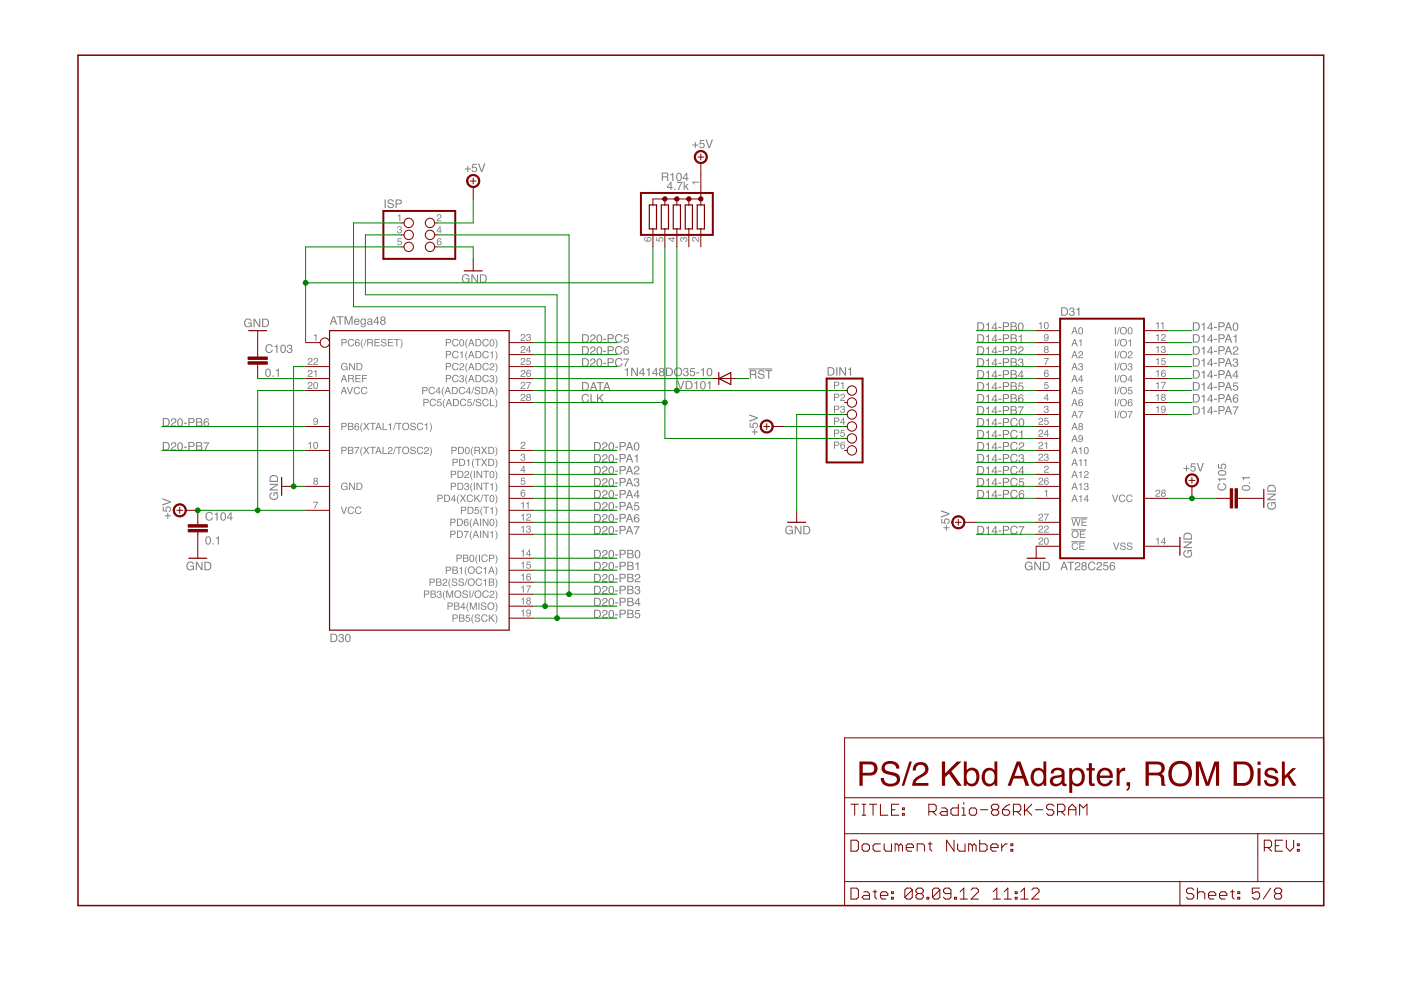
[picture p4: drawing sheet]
<svg xmlns="http://www.w3.org/2000/svg" width="297mm" height="210mm" viewBox="0 0 297 210" stroke-linecap="round" stroke-linejoin="round" font-family="sans-serif">
<g fill="#808080">
<path d="M70.7 67.3l-.3 .8h.6zM70.6 67.1h.2l.7 1.7h-.3l-.2-.5h-.7l-.2 .5h-.2zM71.4 67.1h1.4v.2h-.6v1.5h-.2v-1.5h-.6zM73.1 67.1h.3l.5 1.5 .5-1.5h.4v1.7h-.3v-1.5l-.5 1.5h-.2l-.5-1.5v1.5h-.2zM75.2 67.7a.6 .6 0 0 1 .7-.1 .6 .6 0 0 1 .3 .7h-.9a.37 .37 0 0 0 .3 .4 .37 .37 0 0 0 .4-.3h.2a.65 .65 0 0 1-1 .4 .65 .65 0 0 1 0-1.1zM75.4 67.8l-.1 .3h.7l-.2-.4zM76.6 67.7l.4-.2 .4 .2v-.1h.2v1.1a.57 .57 0 0 1-.5 .7 .57 .57 0 0 1-.6-.4l.5 .2a.41 .41 0 0 0 .3-.5 .62 .62 0 0 1-.9-.1 .62 .62 0 0 1 .2-.9zM76.8 67.8a.46 .46 0 0 0-.2 .6 .46 .46 0 0 0 .6 .2 .47 .47 0 0 0 .1-.6 .47 .47 0 0 0-.5-.2zM78.1 68.4v.1a.33 .33 0 0 0 .4 .2 .33 .33 0 0 0 .2-.5zM78.1 67.6l.5-.1 .3 .2v1l.2 .2h-.3l-.1-.2a.44 .44 0 0 1-.7 .1 .44 .44 0 0 1 .2-.7l.5-.1a.3 .3 0 0 0-.3-.3 .3 .3 0 0 0-.3 .2h-.2zM79.9 67.4l-.5 .8h.5zM80 67.1h.2v1.1h.2v.2h-.2v.4h-.3v-.4h-.7v-.2zM80.9 67.6a.3 .3 0 0 0 .6 0 .3 .3 0 0 0-.6 0zM80.8 68.4a.36 .36 0 0 0 .7 0 .36 .36 0 0 0-.7 0zM80.8 67.2a.5 .5 0 0 1 .7 0 .5 .5 0 0 1 0 .7 .54 .54 0 0 1 .1 .8 .54 .54 0 0 1-.8 0 .54 .54 0 0 1 .1-.8l-.3-.3z" fill-rule="evenodd"/>
<path d="M34.9 109.3h.6v-.6h.2v.6h.5v.2h-.5v.5h-.2v-.5h-.6zM34.5 107.5h.2v.7l.5 .1a.61 .61 0 0 1 .3-.9 .61 .61 0 0 1 .8 .4 .61 .61 0 0 1-.5 .8v-.3a.38 .38 0 0 0 .2-.5 .38 .38 0 0 0-.6-.1 .38 .38 0 0 0 0 .6v.2l-.9-.1zM34.4 105.6l1.8 .7v.2l-1.8 .7v-.3l1.5-.5-1.5-.5z" fill-rule="evenodd"/>
<path d="M57.3 104.6l.4-.2v.2a.65 .65 0 0 0-.2 1 .65 .65 0 0 0 .9 .1 .57 .57 0 0 0 .4-.7 .57 .57 0 0 0-.6-.4v.6h-.2v-.8h.9v.1l-.2 .1a.88 .88 0 0 1 .1 1.2 .88 .88 0 0 1-1.2 .1 .86 .86 0 0 1-.3-1.3zM57.2 102.6h1.7v.2l-1.4 1h1.4v.2h-1.7v-.3l1.4-.9h-1.4zM57.5 101.1l-.1 .2v.6h1.3v-.4a.72 .72 0 0 0-1.2-.4zM57.4 100.9a.97 .97 0 0 1 1.5 .6v.7h-1.7v-1z" fill-rule="evenodd"/>
<path d="M43.7 113.9a.63 .63 0 0 1 .8-.1 .63 .63 0 0 1 .2 .8 .65 .65 0 0 1-.5 .9 .65 .65 0 0 1-.7-.9zM44 113.9a.96 .96 0 0 0 .1 1.4 .85 .85 0 0 0 0-1.4zM45.1 115.2h.2v.2h-.2zM45.8 114l.6-.3v1.7h-.2v-1.2h-.4z" fill-rule="evenodd"/>
<path d="M39.8 119.3a.8 .8 0 0 1 1.3 .4h-.2a.65 .65 0 0 0-1-.3 .65 .65 0 0 0-.1 1 .57 .57 0 0 0 .7 .3 .57 .57 0 0 0 .4-.6h-.5v-.2h.7v1h-.1l-.1-.2a.88 .88 0 0 1-1.2 0 .88 .88 0 0 1-.1-1.2zM41.5 119.1h.3l.9 1.5v-1.5h.2v1.8h-.2l-.9-1.4v1.4h-.3zM43.6 119.3v1.4h.4a.7 .7 0 0 0 .6-.7 .7 .7 0 0 0-.6-.7zM43.3 119.1h.8a.91 .91 0 0 1 .7 .9 .91 .91 0 0 1-.7 .9h-.8z" fill-rule="evenodd"/>
<path d="M98.2 58.4a.8 .8 0 0 1 1.3 .3h-.2a.65 .65 0 0 0-1-.2 .65 .65 0 0 0-.1 .9 .57 .57 0 0 0 .7 .4 .57 .57 0 0 0 .4-.6h-.5v-.2h.8v1h-.2l-.1-.3a.88 .88 0 0 1-1.2 .1 .88 .88 0 0 1-.1-1.2zM99.9 58.2h.3l.9 1.4v-1.4h.3v1.8h-.3l-.9-1.5v1.5h-.3zM102 58.4v1.3h.4a.7 .7 0 0 0 .6-.6 .7 .7 0 0 0-.6-.7zM101.7 58.2h.8a.91 .91 0 0 1 .7 .9 .91 .91 0 0 1-.7 .9h-.8z" fill-rule="evenodd"/>
<path d="M56.4 78.3a.63 .63 0 0 1 .8 0 .63 .63 0 0 1 .2 .7 .65 .65 0 0 1-.5 .9 .65 .65 0 0 1-.7-.8zM56.7 78.4a.96 .96 0 0 0 .1 1.3 .85 .85 0 0 0 0-1.4zM57.8 79.6h.2v.3h-.2zM58.5 78.5l.6-.3v1.7h-.2v-1.2h-.4z" fill-rule="evenodd"/>
<path d="M52 67.8a.8 .8 0 0 1 1.3 .3h-.2a.65 .65 0 0 0-.9-.2 .65 .65 0 0 0-.1 .9 .57 .57 0 0 0 .6 .4 .57 .57 0 0 0 .5-.6h-.6v-.2h.8v1h-.2v-.3a.88 .88 0 0 1-1.3 .1 .88 .88 0 0 1-.1-1.2zM53.8 67.6h.2l.9 1.4v-1.4h.3v1.8h-.3l-.9-1.5v1.5h-.2zM55.8 67.8v1.3h.4a.7 .7 0 0 0 .6-.6 .7 .7 0 0 0-.6-.7zM55.6 67.6h.7a.91 .91 0 0 1 .7 .9 .91 .91 0 0 1-.7 .9h-.7z" fill-rule="evenodd"/>
<path d="M132.5 78.3l.6-.3v1.7h-.2v-1.2h-.4zM133.8 77.9h.3l.9 1.5v-1.5h.2v1.8h-.2l-.9-1.4v1.4h-.3zM136.3 78.3l-.6 .8h.6zM136.3 78h.2v1.1h.2v.2h-.2v.4h-.2v-.4h-.8v-.2zM137.1 78.3l.6-.3v1.7h-.2v-1.2h-.4zM139 78.3l-.5 .8h.5zM139.1 78h.2v1.1h.2v.2h-.2v.4h-.3v-.4h-.7v-.2zM140 78.5a.3 .3 0 0 0 .6 0 .3 .3 0 0 0-.6 0zM139.9 79.3a.36 .36 0 0 0 .7 0 .36 .36 0 0 0-.7 0zM139.9 78.1a.5 .5 0 0 1 .7 0 .5 .5 0 0 1 0 .7 .54 .54 0 0 1 .1 .8 .54 .54 0 0 1-.8 0 .54 .54 0 0 1 .1-.8l-.3-.3zM141.4 78.2v1.3h.5a.7 .7 0 0 0 .5-.7 .7 .7 0 0 0-.5-.6zM141.2 77.9h.7a.91 .91 0 0 1 .8 .9 .91 .91 0 0 1-.8 .9h-.7zM142.9 78.9a.93 .93 0 0 1 1.8 0 .93 .93 0 0 1-1.8 0zM143.3 78.3a.68 .68 0 0 0 0 1.1 .68 .68 0 0 0 1-.2 .67 .67 0 0 0-.1-.9 .67 .67 0 0 0-.9 0zM145 78.1a.5 .5 0 0 1 .8 0 .5 .5 0 0 1-.1 .7 .58 .58 0 0 1-.1 1 .58 .58 0 0 1-.8-.6h.2a.35 .35 0 0 0 .5 .4 .35 .35 0 0 0 0-.7h-.2v-.2a.29 .29 0 0 0 .4-.2 .29 .29 0 0 0-.3-.3l-.3 .1v.3h-.3zM146.4 78h.9v.2h-.7l-.1 .5a.61 .61 0 0 1 .9 .3 .61 .61 0 0 1-.4 .8 .61 .61 0 0 1-.8-.5h.2a.38 .38 0 0 0 .6 .2 .38 .38 0 0 0 .1-.6 .38 .38 0 0 0-.6 .1h-.2zM147.6 78.9h.6v.3h-.6zM148.6 78.3l.6-.3v1.7h-.2v-1.2h-.4zM150 78.2a.63 .63 0 0 1 .8-.1 .63 .63 0 0 1 .2 .8 .65 .65 0 0 1-.6 .9 .65 .65 0 0 1-.6-.9zM150.3 78.2a.96 .96 0 0 0 .1 1.4 .85 .85 0 0 0 0-1.4z" fill-rule="evenodd"/>
<path d="M166.7 111.7a.8 .8 0 0 1 1.4 .3h-.2a.65 .65 0 0 0-1-.2 .65 .65 0 0 0-.1 1 .57 .57 0 0 0 .7 .3 .57 .57 0 0 0 .4-.6h-.6v-.2h.8v1h-.1l-.1-.2a.88 .88 0 0 1-1.2 0 .88 .88 0 0 1-.1-1.2zM168.5 111.5h.3l.9 1.4v-1.4h.2v1.8h-.3l-.9-1.5v1.5h-.2zM170.6 111.7v1.4h.4a.7 .7 0 0 0 .5-.7 .7 .7 0 0 0-.5-.7zM170.3 111.5h.7a.91 .91 0 0 1 .8 .9 .91 .91 0 0 1-.8 .9h-.7z" fill-rule="evenodd"/>
<path d="M159.4 91.5h.5v-.6h.2v.6h.6v.2h-.6v.5h-.2v-.5h-.5zM158.9 89.7h.2v.7l.5 .1a.61 .61 0 0 1 .3-.9 .61 .61 0 0 1 .8 .4 .61 .61 0 0 1-.5 .8v-.2a.38 .38 0 0 0 .2-.6 .38 .38 0 0 0-.6-.1 .38 .38 0 0 0 .1 .6v.2l-1-.1zM158.9 87.9l1.8 .6v.3l-1.8 .6v-.2l1.5-.6-1.5-.5z" fill-rule="evenodd"/>
<path d="M99.1 35.2h.2v.5h.5v.2h-.5v.6h-.2v-.6h-.6v-.2h.6zM100.2 34.8h.9v.2h-.8v.4a.61 .61 0 0 1 .8 .3 .61 .61 0 0 1-.4 .9 .61 .61 0 0 1-.7-.6h.2a.38 .38 0 0 0 .6 .2 .38 .38 0 0 0 0-.6 .38 .38 0 0 0-.6 .1h-.2zM101.3 34.7h.3l.5 1.5 .5-1.5h.3l-.6 1.8h-.3z" fill-rule="evenodd"/>
<path d="M251.4 98.7h.3v.5h.5v.2h-.5v.6h-.3v-.6h-.5v-.2h.5zM252.5 98.2h.9v.2h-.7l-.1 .5a.61 .61 0 0 1 .9 .3 .61 .61 0 0 1-.4 .8 .61 .61 0 0 1-.8-.5h.3a.38 .38 0 0 0 .5 .2 .38 .38 0 0 0 .1-.6 .38 .38 0 0 0-.6 .1h-.2zM253.7 98.2h.3l.5 1.5 .5-1.5h.3l-.7 1.8h-.2z" fill-rule="evenodd"/>
<path d="M263.4 103.1a1.06 1.06 0 0 1 1.7 .4 .97 .97 0 0 1-.9 .6 .97 .97 0 0 1-.9-.6zM263.5 103.3a.68 .68 0 0 0 1.1 .5l.2-.2a.66 .66 0 0 0-1-.5zM264.8 102.3h.2v.2h-.2zM263.3 101.2h1.7v.2h-1.2v.4h-.2z" fill-rule="evenodd"/>
<path d="M268.9 106.6l.3-.1v.2a.65 .65 0 0 0-.2 1 .65 .65 0 0 0 1 .1 .57 .57 0 0 0 .3-.7 .57 .57 0 0 0-.6-.4v.5h-.2v-.8h1v.2l-.2 .1a.88 .88 0 0 1 0 1.2 .88 .88 0 0 1-1.2 .1 .86 .86 0 0 1-.2-1.4zM268.7 104.6h1.8v.3l-1.5 .9h1.5v.3h-1.8v-.3l1.4-.9h-1.4zM269.1 103.2l-.2 .2v.6h1.4v-.4a.72 .72 0 0 0-1.2-.4zM269 103a.97 .97 0 0 1 1.5 .5v.8h-1.8v-1z" fill-rule="evenodd"/>
<path d="M251.1 116.8l.4-.2v.3a.65 .65 0 0 0-.3 .9 .65 .65 0 0 0 1 .1 .57 .57 0 0 0 .3-.6 .57 .57 0 0 0-.5-.5v.6h-.2v-.8h.9v.2h-.2a.88 .88 0 0 1 0 1.2 .88 .88 0 0 1-1.2 .1 .86 .86 0 0 1-.2-1.3zM250.9 114.8h1.8v.3l-1.4 .9h1.4v.2h-1.8v-.3l1.5-.9h-1.5zM251.3 113.3l-.2 .3v.6h1.4v-.5a.72 .72 0 0 0-1.2-.4zM251.2 113.1a.97 .97 0 0 1 1.5 .6v.7h-1.8v-.9z" fill-rule="evenodd"/>
<path d="M200 111.8h.5v-.5h.2v.5h.6v.2h-.6v.5h-.2v-.5h-.5zM199.6 110h.2v.7l.5 .1a.61 .61 0 0 1 .2-.9 .61 .61 0 0 1 .9 .5 .61 .61 0 0 1-.6 .7v-.2a.38 .38 0 0 0 .2-.6 .38 .38 0 0 0-.6 0 .38 .38 0 0 0 .1 .6v.1l-.9-.1zM199.5 108.2l1.8 .6v.3l-1.8 .6v-.2l1.5-.5-1.5-.6z" fill-rule="evenodd"/>
<path d="M225.6 119.4l-.3 .8h.6zM225.5 119.1h.3l.6 1.8h-.3l-.1-.5h-.7l-.2 .5h-.3zM226.3 119.1h1.5v.2h-.7v1.6h-.2v-1.6h-.6zM228.1 119.3a.6 .6 0 0 1 1 .2 .6 .6 0 0 1-.7 .8l-.3 .4h1v.2h-1.2a1.47 1.47 0 0 1 .9-1.1 .35 .35 0 0 0-.3-.5 .35 .35 0 0 0-.4 .5h-.2zM229.5 119.6a.3 .3 0 0 0 .6 0 .3 .3 0 0 0-.6 0zM229.5 120.4a.36 .36 0 0 0 .7 0 .36 .36 0 0 0-.7 0zM229.5 119.3a.5 .5 0 0 1 .7-.1 .5 .5 0 0 1 0 .8 .54 .54 0 0 1 .1 .8 .54 .54 0 0 1-.8 0 .54 .54 0 0 1 .1-.8l-.3-.4zM230.9 119.3a.78 .78 0 0 1 .8-.2 .78 .78 0 0 1 .5 .5h-.2a.61 .61 0 0 0-.8-.2 .61 .61 0 0 0-.3 .8 .55 .55 0 0 0 .6 .5 .55 .55 0 0 0 .5-.5h.3a.83 .83 0 0 1-1.1 .7 .83 .83 0 0 1-.5-1.2zM232.7 119.3a.6 .6 0 0 1 .9 .2 .6 .6 0 0 1-.6 .8l-.3 .4h.9v.2h-1.2a1.47 1.47 0 0 1 1-1.1 .35 .35 0 0 0-.3-.5 .35 .35 0 0 0-.4 .5h-.2zM234 119.2h.9v.2h-.7l-.1 .5a.61 .61 0 0 1 .9 .3 .61 .61 0 0 1-.4 .8 .61 .61 0 0 1-.8-.5h.3a.38 .38 0 0 0 .5 .1 .38 .38 0 0 0 .1-.6 .38 .38 0 0 0-.6 .1h-.2zM235.4 119.3l.6-.1 .4 .3v.1h-.2a.36 .36 0 0 0-.5-.3 .36 .36 0 0 0-.2 .5v.2a.58 .58 0 0 1 .9 .2 .58 .58 0 0 1-.5 .8 .58 .58 0 0 1-.6-.6zM235.5 120.4a.37 .37 0 0 0 .7 0 .37 .37 0 0 0-.7 0z" fill-rule="evenodd"/>
<path d="M217.5 119.3a.8 .8 0 0 1 1.4 .4h-.3a.65 .65 0 0 0-.9-.3 .65 .65 0 0 0-.1 1 .57 .57 0 0 0 .6 .3 .57 .57 0 0 0 .5-.6h-.6v-.2h.8v1h-.1l-.1-.2a.88 .88 0 0 1-1.2 0 .88 .88 0 0 1-.1-1.2zM219.3 119.1h.3l.9 1.5v-1.5h.2v1.8h-.3l-.9-1.4v1.4h-.2zM221.3 119.3v1.4h.5a.7 .7 0 0 0 .5-.7 .7 .7 0 0 0-.5-.7zM221.1 119.1h.7a.91 .91 0 0 1 .8 .9 .91 .91 0 0 1-.8 .9h-.7z" fill-rule="evenodd"/>
<path d="M142.2 38.9l-.6 .8h.6zM142.2 38.5h.2v1.2h.2v.1h-.2v.5h-.2v-.5h-.8v-.2zM142.9 40h.3v.3h-.3zM143.5 38.6h1.2l-.7 1.7h-.2l.1-.5 .6-1h-1zM145 38.5h.2v1l.5-.5h.3l-.5 .5 .5 .8h-.2l-.4-.7-.2 .2v.5h-.2z" fill-rule="evenodd"/>
<path d="M147.3 30.1h.2v.5h.6v.3h-.6v.5h-.2v-.5h-.5v-.3h.5zM148.4 29.7h.9v.2h-.7l-.1 .5a.61 .61 0 0 1 .9 .3 .61 .61 0 0 1-.4 .8 .61 .61 0 0 1-.8-.6h.3a.38 .38 0 0 0 .5 .2 .38 .38 0 0 0 .1-.6 .38 .38 0 0 0-.6 .1h-.2zM149.6 29.6h.3l.5 1.5 .5-1.5h.3l-.7 1.8h-.3z" fill-rule="evenodd"/>
<path d="M70.3 134.6v1.3h.4a.7 .7 0 0 0 .6-.7 .7 .7 0 0 0-.6-.6zM70.1 134.3h.7a.91 .91 0 0 1 .7 .9 .91 .91 0 0 1-.7 .9h-.7zM72 134.5a.5 .5 0 0 1 .7 0 .5 .5 0 0 1 0 .7 .58 .58 0 0 1-.2 1 .58 .58 0 0 1-.8-.6h.3a.35 .35 0 0 0 .5 .4 .35 .35 0 0 0 0-.7h-.3v-.2a.29 .29 0 0 0 .4-.2 .29 .29 0 0 0-.3-.3l-.3 .1v.3h-.2zM73.3 134.6a.63 .63 0 0 1 .8-.1 .63 .63 0 0 1 .2 .8 .65 .65 0 0 1-.5 .9 .65 .65 0 0 1-.7-.9zM73.6 134.6a.96 .96 0 0 0 .1 1.4 .85 .85 0 0 0 0-1.4z" fill-rule="evenodd"/>
<path d="M95.9 130.3h.7a.44 .44 0 0 1 .5 .4 .44 .44 0 0 1-.5 .5h-.5v.6h-.2zM96.1 130.5v.5h.5a.27 .27 0 0 0 .3-.3 .27 .27 0 0 0-.3-.2zM97.5 130.5v.4h.4a.25 .25 0 0 0 .3-.2 .25 .25 0 0 0-.3-.2zM97.5 131.1v.5l.8-.1-.1-.4zM97.3 130.3h.7a.38 .38 0 0 1 .4 .2 .38 .38 0 0 1-.2 .5 .43 .43 0 0 1 .3 .5 .43 .43 0 0 1-.5 .3h-.7zM98.8 130.4h.8v.1h-.6l-.1 .4a.52 .52 0 0 1 .8 .3 .52 .52 0 0 1-.4 .7 .52 .52 0 0 1-.6-.5h.2a.33 .33 0 0 0 .5 .2 .33 .33 0 0 0 0-.5 .33 .33 0 0 0-.5 .1h-.2zM100.3 130.3h.1l-.2 1.2 .2 .8-.3-.3-.2-.6zM100.8 130.4l.4-.2a.5 .5 0 0 1 .6 .5h-.2a.36 .36 0 0 0-.4-.3 .36 .36 0 0 0-.3 .4h.1a.66 .66 0 0 1 .8 .9 .66 .66 0 0 1-.7 .2 .66 .66 0 0 1-.5-.6h.2a.4 .4 0 0 0 .4 .4 .4 .4 0 0 0 .4-.4v-.1a.64 .64 0 0 1-.7-.2 .64 .64 0 0 1-.1-.6zM102.2 130.5a.66 .66 0 0 1 .7-.3 .66 .66 0 0 1 .5 .5h-.2a.55 .55 0 0 0-.8-.1 .55 .55 0 0 0-.1 .8l.1 .1a.46 .46 0 0 0 .5 .2 .46 .46 0 0 0 .3-.4h.2a.73 .73 0 0 1-1.1 .5 .73 .73 0 0 1-.2-1.2zM103.6 130.3h.2v.7l.8-.7h.3l-.7 .6 .7 .9h-.3l-.5-.7-.3 .2v.5h-.2zM105 130.3a1.26 1.26 0 0 1 0 2l.3-1z" fill-rule="evenodd"/>
<path d="M110.5 129.5l.5-.3v1.5h-.2v-1.1h-.3zM111.7 129.4a.66 .66 0 0 1 .8 .1 .66 .66 0 0 1 0 .9 .46 .46 0 0 1-.5 .3 .46 .46 0 0 1-.4-.4h.2a.3 .3 0 0 0 .3 .3 .3 .3 0 0 0 .2-.4l.1-.2a.48 .48 0 0 1-.7 .1 .48 .48 0 0 1 0-.7zM111.8 129.7a.32 .32 0 0 0 .6 0 .32 .32 0 0 0-.6 0z" fill-rule="evenodd"/>
<path d="M72.4 94.7h.7a.44 .44 0 0 1 .4 .5 .44 .44 0 0 1-.4 .4h-.5v.7h-.2zM72.6 94.9v.5h.4a.27 .27 0 0 0 .3-.2 .27 .27 0 0 0-.3-.3zM74 94.9v.5h.4a.25 .25 0 0 0 .3-.3 .25 .25 0 0 0-.3-.2zM74 95.6v.5l.7-.1-.1-.4zM73.8 94.7h.6a.38 .38 0 0 1 .5 .3 .38 .38 0 0 1-.2 .4 .43 .43 0 0 1 .2 .6 .43 .43 0 0 1-.5 .3h-.6zM75.1 94.8h1.1l-.7 1.5h-.2l.1-.3 .6-1h-.9zM76.7 94.7h.2l-.3 1.2 .3 .8-.3-.3-.2-.6zM77 94.7h.3l.4 .6 .4-.6h.2l-.5 .8 .5 .8h-.2l-.4-.7-.5 .7h-.2l.5-.8zM78.4 94.7h1.3v.2h-.6v1.4h-.2v-1.4h-.5zM80.2 95l-.2 .6h.5zM80.1 94.7h.3l.5 1.6h-.2l-.2-.5h-.6l-.1 .5h-.2zM81.1 94.7h.2v1.4h.8v.2h-1zM82.4 94.9a.52 .52 0 0 1 .8 .2 .52 .52 0 0 1-.5 .7l-.3 .3h.8v.2h-1l.2-.5a.59 .59 0 0 0 .6-.8h-.4l-.2 .3h-.2zM83.8 94.7h.2l-.5 1.6h-.2zM84 94.7h1.2v.2h-.5v1.4h-.2v-1.4h-.5zM85.3 95.5a.79 .79 0 0 1 1.5 0 .79 .79 0 0 1-1.5 0zM85.5 95.5a.59 .59 0 0 0 1.1 0 .59 .59 0 0 0-1.1 0zM87.1 94.8l.5-.1a.5 .5 0 0 1 .5 .5h-.2a.36 .36 0 0 0-.3-.3 .36 .36 0 0 0-.4 .3l.1 .1a.66 .66 0 0 1 .8 .8 .66 .66 0 0 1-.7 .2 .66 .66 0 0 1-.4-.5h.1a.4 .4 0 0 0 .5 .3 .4 .4 0 0 0 .4-.3l-.1-.1a.64 .64 0 0 1-.6-.2 .64 .64 0 0 1-.2-.7zM88.6 94.9a.66 .66 0 0 1 .6-.2 .66 .66 0 0 1 .5 .5h-.2a.55 .55 0 0 0-.8-.2 .55 .55 0 0 0-.1 .8l.1 .2a.46 .46 0 0 0 .5 .1 .46 .46 0 0 0 .3-.4h.2a.73 .73 0 0 1-1 .5 .73 .73 0 0 1-.2-1.1zM90.1 94.9a.52 .52 0 0 1 .8 .2 .52 .52 0 0 1-.5 .7l-.3 .3h.8v.2h-1l.2-.5a.59 .59 0 0 0 .5-.8h-.3l-.2 .3h-.2zM91.1 94.7a1.26 1.26 0 0 1 0 2l.3-1z" fill-rule="evenodd"/>
<path d="M65.4 93.9l.5-.2v1.5h-.2v-1.1h-.3zM66.6 93.8a.64 .64 0 0 1 .8 .1 .64 .64 0 0 1 0 .9 .53 .53 0 0 1-.7 .4 .53 .53 0 0 1-.3-.8zM66.8 93.9a.83 .83 0 0 0 .1 1.1 .7 .7 0 0 0 0-1.2z" fill-rule="evenodd"/>
<path d="M72.4 89.7h.7a.44 .44 0 0 1 .4 .4 .44 .44 0 0 1-.4 .4h-.5v.7h-.2zM72.6 89.8v.6h.4a.27 .27 0 0 0 .3-.3 .27 .27 0 0 0-.3-.3zM74 89.8v.5h.4a.25 .25 0 0 0 .3-.2 .25 .25 0 0 0-.3-.3zM74 90.5v.5l.7-.1-.1-.4zM73.8 89.7h.6a.38 .38 0 0 1 .5 .2 .38 .38 0 0 1-.2 .5 .43 .43 0 0 1 .2 .5 .43 .43 0 0 1-.5 .3h-.6zM75.3 89.9l.6-.2 .2 .4-.6-.2-.2 .5a.51 .51 0 0 1 .8 .2 .51 .51 0 0 1-.4 .7 .51 .51 0 0 1-.6-.5zM75.3 90.7a.35 .35 0 0 0 .7 0 .35 .35 0 0 0-.7 0zM76.7 89.6h.2l-.3 1.2 .3 .8-.3-.3-.2-.6zM77 89.7h.3l.4 .5 .4-.5h.2l-.5 .7 .5 .8h-.2l-.4-.6-.5 .6h-.2l.5-.8zM78.4 89.7h1.3v.1h-.6v1.4h-.2v-1.4h-.5zM80.2 89.9l-.2 .7h.5zM80.1 89.7h.3l.5 1.5h-.2l-.2-.5h-.6l-.1 .5h-.2zM81.1 89.7h.2v1.3h.8v.2h-1zM82.3 90l.6-.3v1.5h-.2v-1.1h-.4zM83.8 89.7h.2l-.5 1.5h-.2zM84 89.7h1.2v.1h-.5v1.4h-.2v-1.4h-.5zM85.3 90.4a.79 .79 0 0 1 1.5 0 .79 .79 0 0 1-1.5 0zM85.5 90.4a.59 .59 0 0 0 1.1 0 .59 .59 0 0 0-1.1 0zM87.1 89.8l.5-.2a.5 .5 0 0 1 .5 .5h-.2a.36 .36 0 0 0-.3-.3 .36 .36 0 0 0-.4 .4h.1a.66 .66 0 0 1 .8 .8 .66 .66 0 0 1-.7 .2 .66 .66 0 0 1-.4-.5h.1a.4 .4 0 0 0 .5 .4 .4 .4 0 0 0 .4-.4l-.1-.1a.64 .64 0 0 1-.6-.2 .64 .64 0 0 1-.2-.6zM88.6 89.9a.66 .66 0 0 1 .6-.3 .66 .66 0 0 1 .5 .5h-.2a.55 .55 0 0 0-.8-.2 .55 .55 0 0 0-.1 .9l.1 .1a.46 .46 0 0 0 .5 .1 .46 .46 0 0 0 .3-.4h.2a.73 .73 0 0 1-1 .5 .73 .73 0 0 1-.2-1.1zM90 90l.6-.3v1.5h-.2v-1.1h-.4zM91.1 89.6a1.26 1.26 0 0 1 0 2l.3-1z" fill-rule="evenodd"/>
<path d="M66.5 88.7a.66 .66 0 0 1 .9 .2 .66 .66 0 0 1-.1 .9 .46 .46 0 0 1-.4 .3 .46 .46 0 0 1-.5-.4h.2a.3 .3 0 0 0 .4 .3 .3 .3 0 0 0 .2-.4v-.2a.48 .48 0 0 1-.7 0 .48 .48 0 0 1 0-.7zM66.6 89.1a.32 .32 0 0 0 .6 0 .32 .32 0 0 0-.6 0z" fill-rule="evenodd"/>
<path d="M72.5 102.5a.68 .68 0 0 1 1.2 .3h-.2a.58 .58 0 0 0-1 .1 .58 .58 0 0 0 .5 .8 .45 .45 0 0 0 .5-.5h-.5v-.1h.7v.8l-.2-.2a.77 .77 0 0 1-1.1 0 .77 .77 0 0 1 .1-1.2zM74 102.4h.3l.7 1.2v-1.2h.2v1.5h-.2l-.8-1.3v1.3h-.2zM75.8 102.5v1.2h.4a.6 .6 0 0 0 .4-.6 .6 .6 0 0 0-.4-.6zM75.6 102.4h.6a.78 .78 0 0 1 .6 .7 .78 .78 0 0 1-.6 .8h-.6z" fill-rule="evenodd"/>
<path d="M66.7 101.7a.25 .25 0 0 0 .5 0 .25 .25 0 0 0-.5 0zM66.6 102.4a.31 .31 0 0 0 .6 0 .31 .31 0 0 0-.6 0zM66.6 101.4a.43 .43 0 0 1 .6-.1 .43 .43 0 0 1 0 .7 .46 .46 0 0 1 .1 .7 .46 .46 0 0 1-.7 0 .46 .46 0 0 1 .1-.7l-.2-.3z" fill-rule="evenodd"/>
<path d="M72.3 107.4h.2l.4 1.3 .5-1.3h.2l-.6 1.6h-.2zM73.9 107.6a.66 .66 0 0 1 .7-.2 .66 .66 0 0 1 .5 .5h-.2a.55 .55 0 0 0-.9-.2 .55 .55 0 0 0 0 .8l.1 .2a.46 .46 0 0 0 .5 .1 .46 .46 0 0 0 .3-.4h.2a.73 .73 0 0 1-1.1 .5 .73 .73 0 0 1-.2-1.1zM75.4 107.6a.66 .66 0 0 1 .7-.2 .66 .66 0 0 1 .5 .5h-.2a.55 .55 0 0 0-.8-.2 .55 .55 0 0 0-.1 .8l.1 .2a.46 .46 0 0 0 .5 .1 .46 .46 0 0 0 .3-.4h.2a.73 .73 0 0 1-1 .5 .73 .73 0 0 1-.3-1.1z" fill-rule="evenodd"/>
<path d="M66.4 106.4h1.1l-.7 1.4h-.2l.1-.2 .5-1h-.8z" fill-rule="evenodd"/>
<path d="M72.5 77.1a.68 .68 0 0 1 1.2 .3h-.2a.58 .58 0 0 0-1 .1 .58 .58 0 0 0 .5 .9 .45 .45 0 0 0 .5-.6h-.5v-.1h.7v.8l-.2-.2a.77 .77 0 0 1-1.1 0 .77 .77 0 0 1 .1-1.2zM74 77h.3l.7 1.2v-1.2h.2v1.5h-.2l-.8-1.2v1.2h-.2zM75.8 77.1v1.2h.4a.6 .6 0 0 0 .4-.6 .6 .6 0 0 0-.4-.6zM75.6 77h.6a.78 .78 0 0 1 .6 .7 .78 .78 0 0 1-.6 .8h-.6z" fill-rule="evenodd"/>
<path d="M65.4 76a.52 .52 0 0 1 .8 .2 .52 .52 0 0 1-.5 .7l-.3 .3h.8v.2h-1l.2-.5a.59 .59 0 0 0 .6-.8h-.4l-.2 .3h-.1zM66.6 76a.52 .52 0 0 1 .8 .2 .52 .52 0 0 1-.5 .7l-.3 .3h.8v.2h-1l.2-.5a.59 .59 0 0 0 .6-.8h-.4l-.2 .3h-.2z" fill-rule="evenodd"/>
<path d="M72.9 79.7l-.2 .7h.4zM72.8 79.5h.2l.6 1.5h-.2l-.2-.4h-.6l-.2 .4h-.2zM74 79.7v.5h.5a.27 .27 0 0 0 .3-.2 .27 .27 0 0 0-.3-.3zM73.8 79.5h.7a.42 .42 0 0 1 .5 .3 .42 .42 0 0 1-.2 .5l.3 .7h-.3v-.5l-.3-.1h-.5v.6h-.2zM75.4 79.5h1.1v.2h-.9v.5h.8v.1h-.8v.6h.9v.1h-1.1zM76.8 79.5h1v.2h-.8v.5h.7v.1h-.7v.7h-.2z" fill-rule="evenodd"/>
<path d="M65.4 78.5a.52 .52 0 0 1 .8 .3 .52 .52 0 0 1-.5 .6l-.3 .3h.8v.2h-1l.2-.5a.59 .59 0 0 0 .6-.7l-.4-.1-.2 .4h-.1zM66.5 78.7l.6-.3v1.5h-.2v-1h-.4z" fill-rule="evenodd"/>
<path d="M72.9 82.3l-.2 .6h.4zM72.8 82h.2l.6 1.6h-.2l-.2-.5h-.6l-.2 .5h-.2zM73.5 82h.3l.4 1.3 .4-1.3h.3l-.6 1.6h-.2zM75.2 82.2a.66 .66 0 0 1 .6-.2 .66 .66 0 0 1 .5 .5h-.2a.55 .55 0 0 0-.8-.2 .55 .55 0 0 0 0 .8v.2a.46 .46 0 0 0 .5 .1 .46 .46 0 0 0 .3-.4h.2a.73 .73 0 0 1-1 .5 .73 .73 0 0 1-.2-1.1zM76.7 82.2a.66 .66 0 0 1 .7-.2 .66 .66 0 0 1 .5 .5h-.2a.55 .55 0 0 0-.8-.2 .55 .55 0 0 0-.1 .8l.1 .2a.46 .46 0 0 0 .5 .1 .46 .46 0 0 0 .3-.4h.2a.73 .73 0 0 1-1.1 .5 .73 .73 0 0 1-.2-1.1z" fill-rule="evenodd"/>
<path d="M65.4 81.1a.52 .52 0 0 1 .8 .2 .52 .52 0 0 1-.5 .7l-.3 .3h.8v.2h-1l.2-.5a.59 .59 0 0 0 .6-.8h-.4l-.2 .3h-.1zM66.6 81.1a.64 .64 0 0 1 .8 .1 .64 .64 0 0 1 0 .9 .53 .53 0 0 1-.7 .4 .53 .53 0 0 1-.3-.8zM66.8 81.2a.83 .83 0 0 0 .1 1.1 .7 .7 0 0 0 0-1.2z" fill-rule="evenodd"/>
<path d="M94.9 127.7h.7a.44 .44 0 0 1 .4 .5 .44 .44 0 0 1-.4 .4h-.5v.7h-.2zM95.1 127.9v.6h.4a.27 .27 0 0 0 .3-.3 .27 .27 0 0 0-.3-.3zM96.5 127.9v.5h.4a.25 .25 0 0 0 .3-.2 .25 .25 0 0 0-.3-.3zM96.5 128.6v.5l.7-.1-.1-.4zM96.3 127.7h.6a.38 .38 0 0 1 .5 .3 .38 .38 0 0 1-.2 .5 .43 .43 0 0 1 .2 .5 .43 .43 0 0 1-.5 .3h-.6zM98.3 128.1l-.5 .7h.5zM98.3 127.8h.1v1h.3v.1h-.3v.4h-.1v-.4h-.7zM99.2 127.7h.2l-.3 1.2 .3 .8-.3-.3-.2-.6zM99.6 127.7h.3l.4 1.3 .5-1.3h.3v1.6h-.2v-1.3l-.5 1.3h-.2l-.4-1.3v1.3h-.2zM101.4 127.7h.2v1.6h-.2zM102.1 127.8l.4-.1a.5 .5 0 0 1 .6 .5h-.2a.36 .36 0 0 0-.4-.3 .36 .36 0 0 0-.3 .3l.1 .1a.66 .66 0 0 1 .8 .8 .66 .66 0 0 1-.7 .2 .66 .66 0 0 1-.5-.5h.2a.4 .4 0 0 0 .4 .4 .4 .4 0 0 0 .4-.4v-.1a.64 .64 0 0 1-.7-.2 .64 .64 0 0 1-.1-.7zM103.3 128.5a.8 .8 0 0 1 1.6 0 .8 .8 0 0 1-1.6 0zM103.5 128.5a.6 .6 0 0 0 1.2 0 .6 .6 0 0 0-1.2 0zM105 127.7a1.26 1.26 0 0 1 0 2l.3-1z" fill-rule="evenodd"/>
<path d="M110.5 127l.5-.3v1.5h-.2v-1.1h-.3zM111.8 127.1a.25 .25 0 0 0 .5 0 .25 .25 0 0 0-.5 0zM111.8 127.8a.31 .31 0 0 0 .6 0 .31 .31 0 0 0-.6 0zM111.7 126.8a.43 .43 0 0 1 .7-.1 .43 .43 0 0 1-.1 .7 .46 .46 0 0 1 .1 .6 .46 .46 0 0 1-.7 .1 .46 .46 0 0 1 .1-.7l-.2-.3z" fill-rule="evenodd"/>
<path d="M89.9 125.2h.7a.44 .44 0 0 1 .4 .5 .44 .44 0 0 1-.4 .4h-.5v.6h-.2zM90.1 125.4v.5h.4a.27 .27 0 0 0 .3-.2 .27 .27 0 0 0-.3-.3zM91.5 125.4v.5h.4a.25 .25 0 0 0 .3-.3 .25 .25 0 0 0-.3-.2zM91.5 126v.6l.7-.1-.1-.4zM91.3 125.2h.6a.38 .38 0 0 1 .5 .3 .38 .38 0 0 1-.2 .4 .43 .43 0 0 1 .2 .5 .43 .43 0 0 1-.5 .3h-.6zM92.8 125.3a.43 .43 0 0 1 .7 0 .43 .43 0 0 1-.1 .6 .5 .5 0 0 1-.1 .9 .5 .5 0 0 1-.7-.5h.2a.3 .3 0 0 0 .4 .3 .3 .3 0 0 0 0-.5h-.2l.1-.2a.25 .25 0 0 0 .3-.2 .25 .25 0 0 0-.3-.3l-.5 .3zM94.2 125.2h.2l-.3 1.2 .3 .8-.3-.3-.2-.6zM94.6 125.2h.3l.4 1.3 .5-1.3h.3v1.5h-.2v-1.3l-.4 1.3h-.3l-.4-1.3v1.3h-.2zM96.3 126a.8 .8 0 0 1 1.6 0 .8 .8 0 0 1-1.6 0zM96.5 125.9a.6 .6 0 0 0 1.2 0 .6 .6 0 0 0-1.2 0zM98.2 125.3l.4-.1a.5 .5 0 0 1 .6 .5h-.2a.36 .36 0 0 0-.4-.4 .36 .36 0 0 0-.3 .4v.1a.66 .66 0 0 1 .8 .8 .66 .66 0 0 1-.6 .2 .66 .66 0 0 1-.5-.6h.2a.4 .4 0 0 0 .4 .4 .4 .4 0 0 0 .4-.4h-.1a.64 .64 0 0 1-.6-.2 .64 .64 0 0 1-.1-.7zM99.5 125.2h.2v1.5h-.2zM100.4 125.2h.2l-.5 1.5h-.2zM100.6 126a.8 .8 0 0 1 1.6 0 .8 .8 0 0 1-1.6 0zM100.8 125.9a.6 .6 0 0 0 1.2 0 .6 .6 0 0 0-1.2 0zM102.4 125.4a.66 .66 0 0 1 .7-.2 .66 .66 0 0 1 .5 .5h-.2a.55 .55 0 0 0-.8-.2 .55 .55 0 0 0-.1 .8l.1 .1a.46 .46 0 0 0 .5 .2 .46 .46 0 0 0 .3-.4h.2a.73 .73 0 0 1-1 .5 .73 .73 0 0 1-.3-1.1zM104 125.3a.52 .52 0 0 1 .8 .3 .52 .52 0 0 1-.5 .7l-.3 .3h.8v.1h-1l.2-.4a.59 .59 0 0 0 .5-.8h-.3l-.2 .3h-.2zM105 125.2a1.26 1.26 0 0 1 0 2l.3-1z" fill-rule="evenodd"/>
<path d="M110.5 124.4l.5-.3v1.5h-.2v-1h-.3zM111.6 124.2h1l-.6 1.4h-.2v-.3l.6-1h-.8z" fill-rule="evenodd"/>
<path d="M91.1 122.7h.7a.44 .44 0 0 1 .4 .4 .44 .44 0 0 1-.4 .5h-.5v.6h-.2zM91.3 122.8v.6h.4a.27 .27 0 0 0 .3-.3 .27 .27 0 0 0-.3-.3zM92.7 122.8v.5h.4a.25 .25 0 0 0 .3-.2 .25 .25 0 0 0-.4-.3zM92.7 123.5v.5l.7-.1-.1-.4zM92.5 122.7h.6a.38 .38 0 0 1 .5 .2 .38 .38 0 0 1-.2 .5 .43 .43 0 0 1 .2 .5 .43 .43 0 0 1-.5 .3h-.6zM94 122.8a.52 .52 0 0 1 .8 .2 .52 .52 0 0 1-.5 .7l-.3 .3h.8v.2h-1l.2-.5a.59 .59 0 0 0 .6-.7l-.4-.1-.2 .3h-.2zM95.4 122.6h.2l-.3 1.2 .3 .8-.4-.3-.1-.6zM95.9 122.8l.4-.2a.5 .5 0 0 1 .6 .5h-.2a.36 .36 0 0 0-.4-.3 .36 .36 0 0 0-.3 .4h.1a.66 .66 0 0 1 .8 .8 .66 .66 0 0 1-.7 .2 .66 .66 0 0 1-.5-.5h.2a.4 .4 0 0 0 .4 .4 .4 .4 0 0 0 .4-.4v-.1a.64 .64 0 0 1-.7-.2 .64 .64 0 0 1-.1-.6zM97.4 122.8l.4-.2a.5 .5 0 0 1 .5 .5h-.1a.36 .36 0 0 0-.4-.3 .36 .36 0 0 0-.4 .4h.1a.66 .66 0 0 1 .8 .8 .66 .66 0 0 1-.7 .2 .66 .66 0 0 1-.4-.5h.2a.4 .4 0 0 0 .4 .4 .4 .4 0 0 0 .4-.4l-.1-.1a.64 .64 0 0 1-.6-.2 .64 .64 0 0 1-.1-.6zM99 122.7h.1l-.5 1.5h-.1zM99.2 123.4a.79 .79 0 0 1 1.5 0 .79 .79 0 0 1-1.5 0zM99.4 123.4a.59 .59 0 0 0 1.1 0 .59 .59 0 0 0-1.1 0zM101 122.9a.66 .66 0 0 1 .7-.3 .66 .66 0 0 1 .5 .5h-.2a.55 .55 0 0 0-.8-.2 .55 .55 0 0 0-.1 .9l.1 .1a.46 .46 0 0 0 .5 .1 .46 .46 0 0 0 .3-.4h.2a.73 .73 0 0 1-1 .6 .73 .73 0 0 1-.3-1.2zM102.5 123l.5-.3v1.5h-.2v-1.1h-.3zM103.8 122.8v.5h.4a.25 .25 0 0 0 .3-.2 .25 .25 0 0 0-.3-.3zM103.8 123.5v.5l.8-.1-.1-.4zM103.6 122.7h.7a.38 .38 0 0 1 .4 .2 .38 .38 0 0 1-.2 .5 .43 .43 0 0 1 .3 .5 .43 .43 0 0 1-.5 .3h-.7zM105 122.6a1.26 1.26 0 0 1 0 2l.3-1z" fill-rule="evenodd"/>
<path d="M110.5 121.9l.5-.3v1.5h-.2v-1.1h-.3zM111.7 121.7l.6-.1 .3 .4-.6-.2-.2 .5a.51 .51 0 0 1 .7 .2 .51 .51 0 0 1-.3 .7 .51 .51 0 0 1-.6-.5zM111.8 122.6a.32 .32 0 0 0 .6 0 .32 .32 0 0 0-.6 0z" fill-rule="evenodd"/>
<path d="M94.5 120.1h.7a.44 .44 0 0 1 .5 .5 .44 .44 0 0 1-.5 .4h-.5v.7h-.2zM94.7 120.3v.5h.4a.27 .27 0 0 0 .4-.2 .27 .27 0 0 0-.4-.3zM96.1 120.3v.5h.4a.25 .25 0 0 0 .3-.3 .25 .25 0 0 0-.3-.2zM96.1 120.9v.6l.7-.1-.1-.4zM95.9 120.1h.7a.38 .38 0 0 1 .4 .3 .38 .38 0 0 1-.2 .4 .43 .43 0 0 1 .3 .6 .43 .43 0 0 1-.5 .3h-.7zM97.4 120.5l.5-.3v1.5h-.2v-1.1h-.3zM98.9 120.1h.1l-.3 1.2 .3 .8-.3-.3-.2-.6zM99.2 120.9a.79 .79 0 0 1 1.5 0 .79 .79 0 0 1-1.5 0zM99.4 120.9a.59 .59 0 0 0 1.1 0 .59 .59 0 0 0-1.1 0zM101 120.3a.66 .66 0 0 1 .7-.2 .66 .66 0 0 1 .5 .5h-.2a.55 .55 0 0 0-.8-.2 .55 .55 0 0 0-.1 .8l.1 .2a.46 .46 0 0 0 .5 .1 .46 .46 0 0 0 .3-.4h.2a.73 .73 0 0 1-1 .5 .73 .73 0 0 1-.3-1.1zM102.5 120.5l.6-.3v1.5h-.2v-1.1h-.4zM104.2 120.4l-.2 .6h.4zM104.1 120.1h.2l.6 1.6h-.2l-.2-.5h-.6l-.2 .5h-.2zM105 120.1a1.26 1.26 0 0 1 0 2l.3-1z" fill-rule="evenodd"/>
<path d="M110.5 119.3l.5-.2v1.4h-.2v-1h-.3zM111.7 119.1h.8v.2h-.6l-.1 .4a.52 .52 0 0 1 .7 .2 .52 .52 0 0 1-.3 .7 .52 .52 0 0 1-.7-.4h.2a.33 .33 0 0 0 .5 .1 .33 .33 0 0 0 .1-.5 .33 .33 0 0 0-.5 .1h-.2z" fill-rule="evenodd"/>
<path d="M96.8 117.6h.7a.44 .44 0 0 1 .4 .4 .44 .44 0 0 1-.4 .5h-.5v.6h-.2zM97 117.8v.5h.4a.27 .27 0 0 0 .3-.3 .27 .27 0 0 0-.3-.2zM98.4 117.8v.4h.4a.25 .25 0 0 0 .3-.2 .25 .25 0 0 0-.3-.2zM98.4 118.4v.5l.7-.1-.1-.4zM98.2 117.6h.6a.38 .38 0 0 1 .5 .2 .38 .38 0 0 1-.2 .5 .43 .43 0 0 1 .2 .5 .43 .43 0 0 1-.5 .3h-.6zM99.7 117.8a.64 .64 0 0 1 .8 .1 .64 .64 0 0 1 0 .8 .53 .53 0 0 1-.7 .4 .53 .53 0 0 1-.3-.7zM99.9 117.8a.83 .83 0 0 0 .1 1.2 .7 .7 0 0 0 0-1.2zM101.1 117.6h.2l-.3 1.2 .3 .8-.3-.3-.2-.6zM101.6 117.6h.2v1.5h-.2zM102.2 117.8a.66 .66 0 0 1 .7-.2 .66 .66 0 0 1 .5 .5h-.2a.55 .55 0 0 0-.8-.2 .55 .55 0 0 0-.1 .8l.1 .1a.46 .46 0 0 0 .5 .2 .46 .46 0 0 0 .3-.4h.2a.73 .73 0 0 1-1 .5 .73 .73 0 0 1-.3-1.2zM103.7 117.6h.7a.44 .44 0 0 1 .4 .4 .44 .44 0 0 1-.4 .5h-.5v.6h-.2zM103.9 117.8v.5h.4a.27 .27 0 0 0 .3-.3 .27 .27 0 0 0-.3-.2zM105 117.6a1.26 1.26 0 0 1 0 2l.3-1z" fill-rule="evenodd"/>
<path d="M110.5 116.8l.5-.3v1.5h-.2v-1.1h-.3zM112.2 116.8l-.5 .7h.5zM112.2 116.5h.2v1h.2v.1h-.2v.4h-.2v-.4h-.7z" fill-rule="evenodd"/>
<path d="M95.5 112.5h.7a.44 .44 0 0 1 .4 .5 .44 .44 0 0 1-.4 .4h-.5v.6h-.2zM95.7 112.7v.5h.4a.27 .27 0 0 0 .3-.2 .27 .27 0 0 0-.3-.3zM97.1 112.7v1.2h.4a.6 .6 0 0 0 .5-.6 .6 .6 0 0 0-.5-.6zM96.9 112.5h.6a.78 .78 0 0 1 .7 .8 .78 .78 0 0 1-.7 .7h-.6zM98.3 112.6h1.1l-.6 1.4h-.2v-.2l.6-1h-.9zM99.9 112.5h.2l-.3 1.2 .3 .8-.3-.3-.2-.6zM100.9 112.7l-.3 .7h.5zM100.8 112.5h.2l.6 1.5h-.3l-.1-.4h-.6l-.2 .4h-.2zM101.8 112.5h.2v1.5h-.2zM102.3 112.5h.3l.8 1.3v-1.3h.2v1.5h-.3l-.8-1.2v1.2h-.2zM103.9 112.8l.6-.2v1.4h-.2v-1h-.4zM105 112.5a1.26 1.26 0 0 1 0 2l.3-1z" fill-rule="evenodd"/>
<path d="M110.5 111.7l.5-.3v1.5h-.2v-1h-.3zM111.7 111.5a.43 .43 0 0 1 .7 0 .43 .43 0 0 1-.1 .6 .5 .5 0 0 1-.1 .9 .5 .5 0 0 1-.7-.5h.2a.3 .3 0 0 0 .5 .3 .3 .3 0 0 0 0-.5l-.3-.1 .1-.1a.25 .25 0 0 0 .3-.2 .25 .25 0 0 0-.2-.3l-.5 .3z" fill-rule="evenodd"/>
<path d="M95.5 110h.7a.44 .44 0 0 1 .4 .4 .44 .44 0 0 1-.4 .5h-.5v.6h-.2zM95.7 110.2v.5h.4a.27 .27 0 0 0 .3-.3 .27 .27 0 0 0-.3-.2zM97.1 110.2v1.1h.4a.6 .6 0 0 0 .5-.6 .6 .6 0 0 0-.5-.5zM96.9 110h.6a.78 .78 0 0 1 .7 .7 .78 .78 0 0 1-.7 .8h-.6zM98.5 110.2l.6-.2 .2 .4-.6-.2-.2 .5a.51 .51 0 0 1 .8 .2 .51 .51 0 0 1-.3 .7 .51 .51 0 0 1-.6-.5zM98.6 111a.32 .32 0 0 0 .6 0 .32 .32 0 0 0-.6 0zM99.9 109.9h.2l-.3 1.2 .3 .8-.3-.3-.2-.6zM100.9 110.2l-.3 .7h.5zM100.8 110h.2l.6 1.5h-.3l-.1-.5h-.6l-.2 .5h-.2zM101.8 110h.2v1.5h-.2zM102.3 110h.3l.8 1.2v-1.2h.2v1.5h-.3l-.8-1.2v1.2h-.2zM104 110.2a.64 .64 0 0 1 .8 .1 .64 .64 0 0 1 0 .8 .53 .53 0 0 1-.7 .4 .53 .53 0 0 1-.3-.7zM104.2 110.2a.83 .83 0 0 0 .1 1.2 .7 .7 0 0 0 0-1.2zM105 109.9a1.26 1.26 0 0 1 0 2l.3-1z" fill-rule="evenodd"/>
<path d="M110.5 109.2l.5-.3v1.5h-.2v-1.1h-.3zM111.8 109a.52 .52 0 0 1 .8 .2 .52 .52 0 0 1-.6 .7l-.2 .3h.8v.2h-1.1l.2-.5a.59 .59 0 0 0 .6-.8h-.4l-.1 .3h-.2z" fill-rule="evenodd"/>
<path d="M97.7 107.4h.7a.44 .44 0 0 1 .5 .5 .44 .44 0 0 1-.5 .4h-.5v.7h-.2zM97.9 107.6v.5h.4a.27 .27 0 0 0 .4-.2 .27 .27 0 0 0-.4-.3zM99.3 107.6v1.2h.4a.6 .6 0 0 0 .5-.6 .6 .6 0 0 0-.5-.6zM99.1 107.4h.7a.78 .78 0 0 1 .6 .8 .78 .78 0 0 1-.6 .8h-.7zM100.7 107.5h.8v.2h-.6l-.1 .4a.52 .52 0 0 1 .8 .2 .52 .52 0 0 1-.4 .7 .52 .52 0 0 1-.6-.4h.2a.33 .33 0 0 0 .5 .1 .33 .33 0 0 0 0-.5 .33 .33 0 0 0-.5 .1h-.2zM102.2 107.4h.1l-.3 1.2 .3 .8-.3-.3-.2-.6zM102.4 107.4h1.3v.2h-.5v1.4h-.2v-1.4h-.6zM103.9 107.8l.6-.3v1.5h-.2v-1.1h-.4zM105 107.4a1.26 1.26 0 0 1 0 2l.3-1z" fill-rule="evenodd"/>
<path d="M110.5 106.6l.5-.2v1.4h-.2v-1h-.3zM111.5 106.6l.6-.2v1.4h-.2v-1h-.4z" fill-rule="evenodd"/>
<path d="M92.7 104.9h.7a.44 .44 0 0 1 .5 .4 .44 .44 0 0 1-.5 .5h-.5v.6h-.2zM92.9 105.1v.5h.5a.27 .27 0 0 0 .3-.3 .27 .27 0 0 0-.3-.2zM94.4 105.1v1.1h.3a.6 .6 0 0 0 .5-.5 .6 .6 0 0 0-.5-.6zM94.2 104.9h.6a.78 .78 0 0 1 .6 .8 .78 .78 0 0 1-.6 .7h-.6zM96.2 105.2l-.4 .7h.4zM96.3 104.9h.1v1h.2v.2h-.2v.3h-.2v-.3h-.6zM97.2 104.9h.1l-.2 1.2 .3 .8-.4-.3-.1-.6zM97.5 104.9h.3l.4 .6 .3-.6h.3l-.5 .7 .5 .8h-.2l-.5-.6-.4 .6h-.2l.5-.8zM99.1 105.1a.66 .66 0 0 1 .7-.2 .66 .66 0 0 1 .5 .5h-.2a.55 .55 0 0 0-.8-.2 .55 .55 0 0 0-.1 .8l.1 .1a.46 .46 0 0 0 .5 .2 .46 .46 0 0 0 .3-.4h.2a.73 .73 0 0 1-1 .5 .73 .73 0 0 1-.3-1.2zM100.6 104.9h.2v.7l.7-.7h.3l-.6 .6 .6 .9h-.3l-.5-.7-.2 .2v.5h-.2zM102.3 104.9h.2l-.5 1.5h-.2zM102.5 104.9h1.2v.2h-.5v1.3h-.2v-1.3h-.5zM104 105.1a.64 .64 0 0 1 .8 .1 .64 .64 0 0 1 0 .8 .53 .53 0 0 1-.7 .4 .53 .53 0 0 1-.3-.7zM104.2 105.1a.83 .83 0 0 0 .1 1.2 .7 .7 0 0 0 0-1.2zM105 104.9a1.26 1.26 0 0 1 0 2l.3-1z" fill-rule="evenodd"/>
<path d="M110.6 104l.5-.2 .3 .4-.6-.2-.2 .5a.51 .51 0 0 1 .8 .2 .51 .51 0 0 1-.4 .7 .51 .51 0 0 1-.6-.5zM110.6 104.8a.32 .32 0 0 0 .6 0 .32 .32 0 0 0-.6 0z" fill-rule="evenodd"/>
<path d="M95.6 102.4h.7a.44 .44 0 0 1 .4 .4 .44 .44 0 0 1-.4 .4h-.5v.7h-.2zM95.8 102.5v.6h.4a.27 .27 0 0 0 .3-.3 .27 .27 0 0 0-.3-.3zM97.2 102.5v1.2h.4a.6 .6 0 0 0 .5-.6 .6 .6 0 0 0-.5-.6zM97 102.4h.6a.78 .78 0 0 1 .7 .7 .78 .78 0 0 1-.7 .8h-.6zM98.6 102.5a.43 .43 0 0 1 .7-.1 .43 .43 0 0 1-.1 .7 .5 .5 0 0 1-.1 .9 .5 .5 0 0 1-.7-.6h.2a.3 .3 0 0 0 .4 .3 .3 .3 0 0 0 .1-.5h-.3l.1-.2a.25 .25 0 0 0 .3-.2 .25 .25 0 0 0-.3-.2l-.4 .3zM100.1 102.3h.1l-.3 1.2 .3 .8-.3-.3-.2-.6zM100.5 102.4h.2v1.5h-.2zM101 102.4h.3l.7 1.2v-1.2h.2v1.5h-.2l-.8-1.3v1.3h-.2zM102.4 102.4h1.3v.1h-.5v1.4h-.2v-1.4h-.6zM103.9 102.7l.6-.3v1.5h-.2v-1.1h-.4zM105 102.3a1.26 1.26 0 0 1 0 2l.3-1z" fill-rule="evenodd"/>
<path d="M110.5 101.3h.8v.2h-.6l-.1 .4a.52 .52 0 0 1 .8 .2 .52 .52 0 0 1-.4 .7 .52 .52 0 0 1-.6-.4h.2a.33 .33 0 0 0 .4 .1 .33 .33 0 0 0 .1-.5 .33 .33 0 0 0-.5 .1h-.2z" fill-rule="evenodd"/>
<path d="M95.6 99.8h.7a.44 .44 0 0 1 .4 .5 .44 .44 0 0 1-.4 .4h-.5v.6h-.2zM95.8 100v.5h.4a.27 .27 0 0 0 .3-.2 .27 .27 0 0 0-.3-.3zM97.2 100v1.2h.4a.6 .6 0 0 0 .5-.6 .6 .6 0 0 0-.5-.6zM97 99.8h.6a.78 .78 0 0 1 .7 .8 .78 .78 0 0 1-.7 .7h-.6zM98.6 99.9a.52 .52 0 0 1 .9 .3 .52 .52 0 0 1-.6 .7l-.3 .3h.9v.1h-1.1l.2-.4a.59 .59 0 0 0 .6-.8h-.4l-.1 .3h-.2zM100.1 99.8h.1l-.3 1.2 .3 .8-.3-.3-.2-.6zM100.5 99.8h.2v1.5h-.2zM101 99.8h.3l.7 1.3v-1.3h.2v1.5h-.2l-.8-1.2v1.2h-.2zM102.4 99.8h1.3v.2h-.5v1.3h-.2v-1.3h-.6zM103.9 100a.64 .64 0 0 1 .9 .1 .64 .64 0 0 1 0 .9 .53 .53 0 0 1-.7 .4 .53 .53 0 0 1-.3-.8zM104.2 100.1a.83 .83 0 0 0 .1 1.1 .7 .7 0 0 0 0-1.2zM105 99.8a1.26 1.26 0 0 1 0 2l.3-1z" fill-rule="evenodd"/>
<path d="M111 99l-.5 .7h.5zM111 98.7h.2v1h.2v.2h-.2v.3h-.2v-.3h-.7z" fill-rule="evenodd"/>
<path d="M95.9 97.3h.7a.44 .44 0 0 1 .5 .4 .44 .44 0 0 1-.5 .5h-.5v.6h-.2zM96.1 97.5v.5h.5a.27 .27 0 0 0 .3-.3 .27 .27 0 0 0-.3-.2zM97.6 97.5v1.1h.3a.6 .6 0 0 0 .5-.6 .6 .6 0 0 0-.5-.5zM97.4 97.3h.6a.78 .78 0 0 1 .6 .7 .78 .78 0 0 1-.6 .8h-.6zM98.9 97.6l.6-.3v1.5h-.2v-1h-.4zM100.4 97.3h.1l-.2 1.1 .2 .8-.3-.3-.1-.6zM100.7 97.3h1.2v.2h-.5v1.3h-.2v-1.3h-.5zM102 97.3h.3l.4 .6 .3-.6h.3l-.5 .7 .5 .8h-.2l-.4-.6-.5 .6h-.2l.5-.8zM103.7 97.5v1.1h.4a.6 .6 0 0 0 .5-.6 .6 .6 0 0 0-.5-.5zM103.5 97.3h.7a.78 .78 0 0 1 .6 .7 .78 .78 0 0 1-.7 .8h-.6zM105 97.3a1.26 1.26 0 0 1 0 1.9l.3-1z" fill-rule="evenodd"/>
<path d="M110.5 96.3a.43 .43 0 0 1 .7-.1 .43 .43 0 0 1-.1 .7 .5 .5 0 0 1-.1 .9 .5 .5 0 0 1-.7-.6h.2a.32 .32 0 0 0 .5 .4 .3 .3 0 0 0 0-.6h-.2v-.2a.25 .25 0 0 0 .3-.2 .25 .25 0 0 0-.2-.2l-.5 .3z" fill-rule="evenodd"/>
<path d="M95.7 94.7h.7a.44 .44 0 0 1 .5 .5 .44 .44 0 0 1-.5 .4h-.5v.7h-.2zM95.9 94.9v.5h.4a.27 .27 0 0 0 .3-.2 .27 .27 0 0 0-.3-.3zM97.3 94.9v1.2h.4a.6 .6 0 0 0 .5-.6 .6 .6 0 0 0-.5-.6zM97.1 94.7h.6a.78 .78 0 0 1 .7 .8 .78 .78 0 0 1-.7 .8h-.6zM98.7 94.9a.64 .64 0 0 1 .8 .2 .64 .64 0 0 1 0 .8 .53 .53 0 0 1-.6 .4 .53 .53 0 0 1-.3-.7zM98.9 95a.83 .83 0 0 0 .2 1.1 .7 .7 0 0 0 0-1.2zM100.2 94.7h.1l-.3 1.2 .3 .8-.3-.3-.2-.6zM100.8 94.9v.5h.5a.27 .27 0 0 0 .3-.2 .27 .27 0 0 0-.3-.3zM100.6 94.7h.7a.42 .42 0 0 1 .5 .3 .42 .42 0 0 1-.2 .5l.3 .8h-.3l-.1-.6-.2-.1h-.5v.7h-.2zM102 94.7h.3l.4 .6 .4-.6h.2l-.5 .8 .5 .8h-.2l-.4-.7-.5 .7h-.2l.5-.8zM103.7 94.9v1.2h.4a.6 .6 0 0 0 .5-.6 .6 .6 0 0 0-.5-.6zM103.5 94.7h.7a.78 .78 0 0 1 .6 .8 .78 .78 0 0 1-.6 .8h-.7zM105 94.7a1.26 1.26 0 0 1 0 2l.3-1z" fill-rule="evenodd"/>
<path d="M110.6 93.7a.52 .52 0 0 1 .8 .3 .52 .52 0 0 1-.5 .7l-.3 .3h.8v.2h-1l.1-.5a.59 .59 0 0 0 .6-.8h-.4l-.1 .3h-.2z" fill-rule="evenodd"/>
<path d="M89.8 84.6h.6a.44 .44 0 0 1 .5 .4 .44 .44 0 0 1-.5 .5h-.4v.6h-.2zM90 84.8v.5h.4a.27 .27 0 0 0 .3-.3 .27 .27 0 0 0-.3-.2zM91.3 84.8a.66 .66 0 0 1 .6-.3 .66 .66 0 0 1 .5 .5h-.2a.55 .55 0 0 0-.8-.2 .55 .55 0 0 0 0 .9v.1a.46 .46 0 0 0 .5 .2 .46 .46 0 0 0 .4-.5h.2a.73 .73 0 0 1-1.1 .6 .73 .73 0 0 1-.2-1.2zM92.8 84.6h.8v.2h-.7v.4a.52 .52 0 0 1 .7 .3 .52 .52 0 0 1-.3 .7 .52 .52 0 0 1-.7-.5h.2a.33 .33 0 0 0 .5 .2 .33 .33 0 0 0 0-.5 .33 .33 0 0 0-.5 .1l-.1-.1zM94.2 84.6h.2l-.3 1.1 .3 .8-.3-.3-.2-.6zM95.2 84.8l-.3 .7h.5zM95.1 84.6h.2l.5 1.5h-.2l-.1-.4h-.6l-.2 .4h-.2zM96.3 84.8v1.1h.3a.6 .6 0 0 0 .5-.6 .6 .6 0 0 0-.5-.5zM96 84.6h.7a.78 .78 0 0 1 .6 .7 .78 .78 0 0 1-.6 .8h-.7zM97.7 84.8a.66 .66 0 0 1 .7-.3 .66 .66 0 0 1 .5 .5h-.2a.55 .55 0 0 0-.9-.2 .55 .55 0 0 0 0 .9v.1a.46 .46 0 0 0 .5 .2 .46 .46 0 0 0 .4-.5h.2a.73 .73 0 0 1-1.1 .6 .73 .73 0 0 1-.2-1.2zM99.2 84.6h.8v.2h-.7v.4a.52 .52 0 0 1 .7 .3 .52 .52 0 0 1-.3 .7 .52 .52 0 0 1-.7-.5h.2a.33 .33 0 0 0 .5 .2 .33 .33 0 0 0 .1-.5 .33 .33 0 0 0-.6 .1l-.1-.1zM100.6 84.6h.2l-.5 1.5h-.2zM101 84.7l.4-.2a.5 .5 0 0 1 .6 .5h-.2a.36 .36 0 0 0-.4-.3 .36 .36 0 0 0-.3 .4h.1a.66 .66 0 0 1 .8 .9 .66 .66 0 0 1-.7 .2 .66 .66 0 0 1-.5-.6h.2a.4 .4 0 0 0 .4 .4 .4 .4 0 0 0 .4-.4v-.1a.64 .64 0 0 1-.7-.2 .64 .64 0 0 1-.1-.6zM102.4 84.8a.66 .66 0 0 1 .7-.3 .66 .66 0 0 1 .5 .5h-.2a.55 .55 0 0 0-.8-.2 .55 .55 0 0 0-.1 .9l.1 .1a.46 .46 0 0 0 .5 .2 .46 .46 0 0 0 .3-.5h.2a.73 .73 0 0 1-1 .6 .73 .73 0 0 1-.3-1.2zM103.9 84.6h.2v1.3h.8v.2h-1zM105 84.6a1.26 1.26 0 0 1 0 1.9l.3-.9z" fill-rule="evenodd"/>
<path d="M110.6 83.6a.52 .52 0 0 1 .8 .2 .52 .52 0 0 1-.5 .7l-.3 .3h.8v.2h-1l.1-.5a.59 .59 0 0 0 .6-.8h-.4l-.1 .3h-.2zM111.8 83.9a.25 .25 0 0 0 .5 0 .25 .25 0 0 0-.5 0zM111.8 84.6a.31 .31 0 0 0 .6 0 .31 .31 0 0 0-.6 0zM111.7 83.6a.43 .43 0 0 1 .7-.1 .43 .43 0 0 1-.1 .7 .46 .46 0 0 1 .1 .7 .46 .46 0 0 1-.7 0 .46 .46 0 0 1 .1-.7l-.2-.3z" fill-rule="evenodd"/>
<path d="M89.5 82h.7a.44 .44 0 0 1 .5 .5 .44 .44 0 0 1-.5 .4h-.5v.7h-.2zM89.7 82.2v.5h.4a.27 .27 0 0 0 .4-.2 .27 .27 0 0 0-.4-.3zM91 82.2a.66 .66 0 0 1 .7-.2 .66 .66 0 0 1 .5 .5h-.2a.55 .55 0 0 0-.8-.2 .55 .55 0 0 0-.1 .8l.1 .2a.46 .46 0 0 0 .5 .1 .46 .46 0 0 0 .3-.4h.2a.73 .73 0 0 1-1 .5 .73 .73 0 0 1-.3-1.1zM93 82.4l-.5 .6h.5zM93.1 82.1h.1v.9h.2v.2h-.2v.4h-.2v-.4h-.6zM94 82h.1l-.2 1.2 .2 .8-.3-.3-.1-.6zM94.9 82.3l-.2 .6h.5zM94.8 82h.3l.5 1.6h-.2l-.2-.5h-.6l-.1 .5h-.3zM96 82.2v1.2h.4a.6 .6 0 0 0 .5-.6 .6 .6 0 0 0-.5-.6zM95.8 82h.6a.78 .78 0 0 1 .7 .8 .78 .78 0 0 1-.7 .8h-.6zM97.5 82.2a.66 .66 0 0 1 .6-.2 .66 .66 0 0 1 .5 .5h-.2a.55 .55 0 0 0-.8-.2 .55 .55 0 0 0-.1 .8l.1 .2a.46 .46 0 0 0 .5 .1 .46 .46 0 0 0 .3-.4h.2a.73 .73 0 0 1-1 .5 .73 .73 0 0 1-.2-1.1zM99.4 82.4l-.4 .6h.4zM99.5 82.1h.1v.9h.2v.2h-.2v.4h-.2v-.4h-.6zM100.4 82h.2l-.5 1.6h-.2zM100.8 82.1l.4-.1a.5 .5 0 0 1 .6 .5h-.2a.36 .36 0 0 0-.4-.3 .36 .36 0 0 0-.3 .3l.1 .1a.66 .66 0 0 1 .8 .8 .66 .66 0 0 1-.7 .2 .66 .66 0 0 1-.5-.5h.2a.4 .4 0 0 0 .4 .3 .4 .4 0 0 0 .4-.3v-.1a.64 .64 0 0 1-.7-.2 .64 .64 0 0 1-.1-.7zM102.3 82.2v1.2h.4a.6 .6 0 0 0 .5-.6 .6 .6 0 0 0-.5-.6zM102.1 82h.6a.78 .78 0 0 1 .7 .8 .78 .78 0 0 1-.7 .8h-.6zM104.2 82.3l-.3 .6h.5zM104.1 82h.2l.6 1.6h-.3l-.1-.5h-.6l-.2 .5h-.2zM105 82a1.26 1.26 0 0 1 0 2l.3-1z" fill-rule="evenodd"/>
<path d="M110.6 81.1a.52 .52 0 0 1 .8 .2 .52 .52 0 0 1-.5 .7l-.3 .3h.8v.2h-1l.1-.5a.59 .59 0 0 0 .6-.8h-.4l-.1 .3h-.2zM111.6 81h1l-.6 1.5h-.2v-.3l.6-1h-.8z" fill-rule="evenodd"/>
<path d="M94.5 79.5h.7a.44 .44 0 0 1 .5 .4 .44 .44 0 0 1-.5 .5h-.5v.6h-.2zM94.7 79.7v.5h.4a.27 .27 0 0 0 .4-.3 .27 .27 0 0 0-.4-.2zM96 79.7a.66 .66 0 0 1 .7-.2 .66 .66 0 0 1 .5 .5h-.2a.55 .55 0 0 0-.8-.2 .55 .55 0 0 0-.1 .8l.1 .1a.46 .46 0 0 0 .5 .2 .46 .46 0 0 0 .3-.4h.2a.73 .73 0 0 1-1 .5 .73 .73 0 0 1-.3-1.1zM97.6 79.6a.43 .43 0 0 1 .6 0 .43 .43 0 0 1 0 .6 .5 .5 0 0 1-.2 .9 .5 .5 0 0 1-.6-.5h.2a.3 .3 0 0 0 .4 .3 .3 .3 0 0 0 0-.5l-.2-.1v-.1a.25 .25 0 0 0 .3-.2 .25 .25 0 0 0-.2-.3l-.5 .3zM99 79.5h.1l-.2 1.2 .2 .8-.3-.3-.2-.6zM99.9 79.7l-.2 .7h.5zM99.8 79.5h.3l.5 1.5h-.2l-.2-.4h-.6l-.1 .4h-.3zM101 79.7v1.2h.4a.6 .6 0 0 0 .5-.6 .6 .6 0 0 0-.5-.6zM100.8 79.5h.6a.78 .78 0 0 1 .7 .8 .78 .78 0 0 1-.7 .7h-.6zM102.5 79.7a.66 .66 0 0 1 .6-.2 .66 .66 0 0 1 .5 .5h-.2a.55 .55 0 0 0-.8-.2 .55 .55 0 0 0-.1 .8l.1 .1a.46 .46 0 0 0 .5 .2 .46 .46 0 0 0 .3-.4h.2a.73 .73 0 0 1-1 .5 .73 .73 0 0 1-.2-1.1zM104 79.6a.43 .43 0 0 1 .6 0 .43 .43 0 0 1 0 .6 .5 .5 0 0 1-.1 .9 .5 .5 0 0 1-.7-.5h.2a.3 .3 0 0 0 .4 .3 .3 .3 0 0 0 0-.5l-.2-.1v-.1a.25 .25 0 0 0 .4-.2 .25 .25 0 0 0-.3-.3l-.5 .3zM105 79.5a1.26 1.26 0 0 1 0 2l.3-1z" fill-rule="evenodd"/>
<path d="M110.6 78.5a.52 .52 0 0 1 .8 .3 .52 .52 0 0 1-.5 .6l-.3 .3h.8v.2h-1l.1-.5a.59 .59 0 0 0 .6-.7l-.4-.1-.1 .4h-.2zM111.7 78.6l.6-.2 .3 .4-.6-.2-.2 .5a.51 .51 0 0 1 .7 .2 .51 .51 0 0 1-.3 .7 .51 .51 0 0 1-.6-.5zM111.8 79.4a.32 .32 0 0 0 .6 0 .32 .32 0 0 0-.6 0z" fill-rule="evenodd"/>
<path d="M94.5 77h.7a.44 .44 0 0 1 .5 .4 .44 .44 0 0 1-.5 .4h-.5v.7h-.2zM94.7 77.1v.6h.4a.27 .27 0 0 0 .4-.3 .27 .27 0 0 0-.4-.3zM96 77.2a.66 .66 0 0 1 .7-.3 .66 .66 0 0 1 .5 .5h-.2a.55 .55 0 0 0-.8-.2 .55 .55 0 0 0-.1 .9l.1 .1a.46 .46 0 0 0 .5 .1 .46 .46 0 0 0 .3-.4h.2a.73 .73 0 0 1-1 .6 .73 .73 0 0 1-.3-1.2zM97.6 77.1a.52 .52 0 0 1 .8 .2 .52 .52 0 0 1-.5 .7l-.3 .3h.8v.2h-1l.2-.5a.59 .59 0 0 0 .5-.8h-.4l-.1 .3h-.2zM99 76.9h.1l-.2 1.2 .2 .8-.3-.3-.2-.6zM99.9 77.2l-.2 .7h.5zM99.8 77h.3l.5 1.5h-.2l-.2-.5h-.6l-.1 .5h-.3zM101 77.1v1.2h.4a.6 .6 0 0 0 .5-.6 .6 .6 0 0 0-.5-.6zM100.8 77h.6a.78 .78 0 0 1 .7 .7 .78 .78 0 0 1-.7 .8h-.6zM102.5 77.2a.66 .66 0 0 1 .6-.3 .66 .66 0 0 1 .5 .5h-.2a.55 .55 0 0 0-.8-.2 .55 .55 0 0 0-.1 .9l.1 .1a.46 .46 0 0 0 .5 .1 .46 .46 0 0 0 .3-.4h.2a.73 .73 0 0 1-1 .6 .73 .73 0 0 1-.2-1.2zM104 77.1a.52 .52 0 0 1 .8 .2 .52 .52 0 0 1-.5 .7l-.3 .3h.8v.2h-1l.2-.5a.59 .59 0 0 0 .5-.8h-.3l-.2 .3h-.2zM105 76.9a1.26 1.26 0 0 1 0 2l.3-1z" fill-rule="evenodd"/>
<path d="M110.6 76a.52 .52 0 0 1 .8 .2 .52 .52 0 0 1-.5 .7l-.3 .3h.8v.2h-1l.1-.5a.59 .59 0 0 0 .6-.8h-.4l-.1 .3h-.2zM111.7 75.9h.8v.2h-.6l-.1 .4a.52 .52 0 0 1 .7 .2 .52 .52 0 0 1-.3 .7 .52 .52 0 0 1-.7-.4h.2a.33 .33 0 0 0 .5 .2 .33 .33 0 0 0 .1-.6 .33 .33 0 0 0-.5 .1h-.2z" fill-rule="evenodd"/>
<path d="M94.5 74.4h.7a.44 .44 0 0 1 .5 .5 .44 .44 0 0 1-.5 .4h-.5v.7h-.2zM94.7 74.6v.5h.4a.27 .27 0 0 0 .4-.2 .27 .27 0 0 0-.4-.3zM96 74.6a.66 .66 0 0 1 .7-.2 .66 .66 0 0 1 .5 .5h-.2a.55 .55 0 0 0-.8-.2 .55 .55 0 0 0-.1 .8l.1 .1a.46 .46 0 0 0 .5 .2 .46 .46 0 0 0 .3-.4h.2a.73 .73 0 0 1-1 .5 .73 .73 0 0 1-.3-1.1zM97.5 74.8l.6-.3v1.5h-.2v-1.1h-.4zM99 74.4h.1l-.2 1.2 .2 .8-.3-.3-.2-.6zM99.9 74.6l-.2 .7h.5zM99.8 74.4h.3l.5 1.6h-.2l-.2-.5h-.6l-.1 .5h-.3zM101 74.6v1.2h.4a.6 .6 0 0 0 .5-.6 .6 .6 0 0 0-.5-.6zM100.8 74.4h.6a.78 .78 0 0 1 .7 .8 .78 .78 0 0 1-.7 .8h-.6zM102.5 74.6a.66 .66 0 0 1 .6-.2 .66 .66 0 0 1 .5 .5h-.2a.55 .55 0 0 0-.8-.2 .55 .55 0 0 0-.1 .8l.1 .1a.46 .46 0 0 0 .5 .2 .46 .46 0 0 0 .3-.4h.2a.73 .73 0 0 1-1 .5 .73 .73 0 0 1-.2-1.1zM103.9 74.8l.6-.3v1.5h-.2v-1.1h-.4zM105 74.4a1.26 1.26 0 0 1 0 2l.3-1z" fill-rule="evenodd"/>
<path d="M110.6 73.4a.52 .52 0 0 1 .8 .3 .52 .52 0 0 1-.5 .7l-.3 .3h.8v.1h-1l.1-.4a.59 .59 0 0 0 .6-.8l-.4-.1-.1 .4h-.2zM112.2 73.6l-.5 .7h.5zM112.2 73.3h.2v1h.2v.2h-.2v.3h-.2v-.3h-.7z" fill-rule="evenodd"/>
<path d="M94.5 71.9h.7a.44 .44 0 0 1 .5 .4 .44 .44 0 0 1-.5 .5h-.5v.6h-.2zM94.7 72.1v.5h.4a.27 .27 0 0 0 .4-.3 .27 .27 0 0 0-.4-.2zM96 72.1a.66 .66 0 0 1 .7-.3 .66 .66 0 0 1 .5 .5h-.2a.55 .55 0 0 0-.8-.2 .55 .55 0 0 0-.1 .9l.1 .1a.46 .46 0 0 0 .5 .2 .46 .46 0 0 0 .3-.4h.2a.73 .73 0 0 1-1 .5 .73 .73 0 0 1-.3-1.2zM97.5 72.1a.64 .64 0 0 1 .9 .1 .64 .64 0 0 1 0 .8 .53 .53 0 0 1-.7 .4 .53 .53 0 0 1-.3-.7zM97.8 72.1a.83 .83 0 0 0 .1 1.2 .7 .7 0 0 0 0-1.2zM99 71.9h.1l-.2 1.1 .2 .9-.3-.4-.2-.5zM99.9 72.1l-.2 .7h.5zM99.8 71.9h.3l.5 1.5h-.2l-.2-.4h-.6l-.1 .4h-.3zM101 72.1v1.1h.4a.6 .6 0 0 0 .5-.6 .6 .6 0 0 0-.5-.5zM100.8 71.9h.6a.78 .78 0 0 1 .7 .7 .78 .78 0 0 1-.7 .8h-.6zM102.5 72.1a.66 .66 0 0 1 .6-.3 .66 .66 0 0 1 .5 .5h-.2a.55 .55 0 0 0-.8-.2 .55 .55 0 0 0-.1 .9l.1 .1a.46 .46 0 0 0 .5 .2 .46 .46 0 0 0 .3-.4h.2a.73 .73 0 0 1-1 .5 .73 .73 0 0 1-.2-1.2zM104 72.1a.64 .64 0 0 1 .8 .1 .64 .64 0 0 1 0 .8 .53 .53 0 0 1-.7 .4 .53 .53 0 0 1-.3-.7zM104.2 72.1a.83 .83 0 0 0 .1 1.2 .7 .7 0 0 0 0-1.2zM105 71.9a1.26 1.26 0 0 1 0 2l.3-1z" fill-rule="evenodd"/>
<path d="M110.6 70.9a.52 .52 0 0 1 .8 .2 .52 .52 0 0 1-.5 .7l-.3 .3h.8v.2h-1l.1-.5a.59 .59 0 0 0 .6-.8h-.4l-.1 .3h-.2zM111.7 70.9a.43 .43 0 0 1 .7 0 .43 .43 0 0 1-.1 .6 .5 .5 0 0 1-.1 .9 .5 .5 0 0 1-.7-.6h.2a.32 .32 0 0 0 .5 .4 .3 .3 0 0 0 0-.6h-.3l.1-.2a.25 .25 0 0 0 .3-.1 .25 .25 0 0 0-.2-.3l-.5 .3z" fill-rule="evenodd"/>
<path d="M72.4 71.9h.7a.44 .44 0 0 1 .4 .4 .44 .44 0 0 1-.4 .5h-.5v.6h-.2zM72.6 72.1v.5h.4a.27 .27 0 0 0 .3-.3 .27 .27 0 0 0-.3-.2zM73.9 72.1a.66 .66 0 0 1 .7-.3 .66 .66 0 0 1 .5 .5h-.2a.55 .55 0 0 0-.9-.2 .55 .55 0 0 0 0 .9l.1 .1a.46 .46 0 0 0 .5 .2 .46 .46 0 0 0 .3-.4h.2a.73 .73 0 0 1-1.1 .5 .73 .73 0 0 1-.2-1.2zM75.4 72.1l.6-.2 .2 .4-.5-.2-.3 .5a.51 .51 0 0 1 .8 .2 .51 .51 0 0 1-.3 .7 .51 .51 0 0 1-.6-.5zM75.5 72.9a.32 .32 0 0 0 .6 0 .32 .32 0 0 0-.6 0zM76.9 71.9h.1l-.3 1.1 .3 .9-.3-.4-.2-.5zM77.6 71.9h.1l-.5 1.5h-.1zM78.1 72.1v.5h.4a.27 .27 0 0 0 .4-.3 .27 .27 0 0 0-.3-.2zM77.8 71.9h.8a.42 .42 0 0 1 .4 .2 .42 .42 0 0 1-.2 .6l.3 .7h-.2l-.1-.5-.3-.1h-.4v.6h-.3zM79.4 71.9h1.1v.2h-.9v.4h.8v.2h-.8v.5h.9v.2h-1.1zM80.9 72l.4-.2a.5 .5 0 0 1 .6 .5h-.2a.36 .36 0 0 0-.4-.3 .36 .36 0 0 0-.3 .4h.1a.66 .66 0 0 1 .8 .9 .66 .66 0 0 1-.7 .2 .66 .66 0 0 1-.5-.6h.2a.4 .4 0 0 0 .4 .4 .4 .4 0 0 0 .4-.4v-.1a.64 .64 0 0 1-.7-.2 .64 .64 0 0 1-.1-.6zM82.2 71.9h1.2v.2h-1v.4h.9v.2h-.9v.5h1v.2h-1.2zM83.5 71.9h1.3v.2h-.6v1.3h-.2v-1.3h-.5zM84.9 71.9a1.26 1.26 0 0 1 0 2l.3-1z" fill-rule="evenodd"/>
<path d="M66.5 71.1l.6-.3v1.5h-.2v-1.1h-.4z" fill-rule="evenodd"/>
<path d="M43.8 108.8a.78 .78 0 0 1 .7-.3 .78 .78 0 0 1 .6 .6h-.2a.61 .61 0 0 0-.9-.3 .61 .61 0 0 0-.2 .9 .55 .55 0 0 0 .6 .5 .55 .55 0 0 0 .5-.5h.2a.83 .83 0 0 1-1 .7 .83 .83 0 0 1-.5-1.2zM45.5 109l.6-.4v1.8h-.2v-1.3h-.4zM46.9 108.8a.63 .63 0 0 1 .8-.1 .63 .63 0 0 1 .2 .8 .65 .65 0 0 1-.5 .9 .65 .65 0 0 1-.7-.9zM47.2 108.9a.96 .96 0 0 0 .1 1.3 .85 .85 0 0 0 0-1.4zM48.9 109l-.6 .7h.6zM48.9 108.6h.2v1.1h.2v.2h-.2v.5h-.2v-.5h-.8v-.2z" fill-rule="evenodd"/>
<path d="M81.5 42.3h.3v1.8h-.3zM82.3 42.4a.7 .7 0 0 1 1.2 .4h-.2a.42 .42 0 0 0-.5-.3 .42 .42 0 0 0-.4 .4 1.45 1.45 0 0 1 1.1 .7 .73 .73 0 0 1-.7 .5 .73 .73 0 0 1-.7-.6h.2a.47 .47 0 0 0 .5 .4 .47 .47 0 0 0 .5-.4l-.1-.1a.89 .89 0 0 1-1-.8zM83.9 42.3h.8a.52 .52 0 0 1 .5 .5 .52 .52 0 0 1-.5 .5h-.6v.8h-.2zM84.1 42.5v.6h.5a.31 .31 0 0 0 .4-.3 .31 .31 0 0 0-.4-.3z" fill-rule="evenodd"/>
<path d="M84.3 45.7l.6-.3v1.5h-.2v-1.1h-.4z" fill-rule="evenodd"/>
<path d="M92.8 45.5a.52 .52 0 0 1 .8 .2 .52 .52 0 0 1-.5 .7l-.3 .3h.8v.2h-1l.2-.5a.59 .59 0 0 0 .5-.7l-.3-.1-.2 .3h-.2z" fill-rule="evenodd"/>
<path d="M84.4 48a.43 .43 0 0 1 .6 0 .43 .43 0 0 1 0 .7 .5 .5 0 0 1-.1 .8 .5 .5 0 0 1-.7-.5h.2a.3 .3 0 0 0 .4 .3 .3 .3 0 0 0 0-.5h-.2v-.2a.25 .25 0 0 0 .4-.2 .25 .25 0 0 0-.3-.3l-.5 .3z" fill-rule="evenodd"/>
<path d="M93.2 48.2l-.5 .7h.5zM93.3 47.9h.1v1h.2v.2h-.2v.3h-.2v-.3h-.6z" fill-rule="evenodd"/>
<path d="M84.4 50.5h.7v.2h-.6l-.1 .4a.52 .52 0 0 1 .8 .3 .52 .52 0 0 1-.4 .7 .52 .52 0 0 1-.6-.5h.2a.33 .33 0 0 0 .5 .2 .33 .33 0 0 0 0-.6 .33 .33 0 0 0-.5 .1h-.2z" fill-rule="evenodd"/>
<path d="M92.8 50.6l.6-.1 .2 .4-.6-.2-.2 .5a.51 .51 0 0 1 .8 .2 .51 .51 0 0 1-.4 .7 .51 .51 0 0 1-.6-.5zM92.8 51.5a.35 .35 0 0 0 .7 0 .35 .35 0 0 0-.7 0z" fill-rule="evenodd"/>
<path d="M56.5 73.2a.78 .78 0 0 1 .7-.2 .78 .78 0 0 1 .6 .6h-.2a.61 .61 0 0 0-.9-.3 .61 .61 0 0 0-.2 .8 .55 .55 0 0 0 .6 .5 .55 .55 0 0 0 .5-.4h.2a.83 .83 0 0 1-1 .6 .83 .83 0 0 1-.5-1.2zM58.2 73.4l.6-.3v1.7h-.2v-1.2h-.4zM59.6 73.2a.63 .63 0 0 1 .8 0 .63 .63 0 0 1 .2 .7 .65 .65 0 0 1-.6 1 .65 .65 0 0 1-.6-.9zM59.9 73.3a.96 .96 0 0 0 .1 1.4 .85 .85 0 0 0 0-1.4zM61 73.2a.5 .5 0 0 1 .8-.1 .5 .5 0 0 1-.1 .8 .58 .58 0 0 1-.1 1 .58 .58 0 0 1-.8-.6h.2a.35 .35 0 0 0 .5 .3 .35 .35 0 0 0 0-.6h-.2v-.2a.29 .29 0 0 0 .4-.2 .29 .29 0 0 0-.3-.3l-.3 .1v.2h-.3z" fill-rule="evenodd"/>
<path d="M143.6 80.7h.2l.5 1.6 .5-1.6h.3l-.6 1.8h-.3zM145.6 80.9v1.4h.4a.7 .7 0 0 0 .6-.7 .7 .7 0 0 0-.6-.7zM145.4 80.7h.7a.91 .91 0 0 1 .7 .9 .91 .91 0 0 1-.7 .9h-.7zM147.2 81.1l.6-.3v1.7h-.2v-1.2h-.4zM148.6 81a.63 .63 0 0 1 .8-.1 .63 .63 0 0 1 .2 .8 .65 .65 0 0 1-.5 .9 .65 .65 0 0 1-.7-.9zM148.9 81a.96 .96 0 0 0 .1 1.4 .85 .85 0 0 0 0-1.4zM150 81.1l.6-.3v1.7h-.2v-1.2h-.4z" fill-rule="evenodd"/>
<path d="M258.3 102.7l.4-.2v.2a.61 .61 0 0 0-.3 .8 .61 .61 0 0 0 .9 .3 .55 .55 0 0 0 .5-.6 .55 .55 0 0 0-.5-.5v-.3a.83 .83 0 0 1 .7 1.1 .83 .83 0 0 1-1.2 .5 .83 .83 0 0 1-.5-1.3zM258.2 101.5h1.7v.2h-1.2v.4h-.2zM258.3 99.9a1.06 1.06 0 0 1 1.7 .4 .97 .97 0 0 1-.9 .6 .97 .97 0 0 1-.9-.6zM258.4 100.1a.68 .68 0 0 0 1.1 .5l.3-.2a.66 .66 0 0 0-1.1-.5zM258.2 98.4h.2v.7l.5 .1a.61 .61 0 0 1 .3-.9 .61 .61 0 0 1 .8 .4 .61 .61 0 0 1-.5 .8v-.2a.38 .38 0 0 0 .2-.6 .38 .38 0 0 0-.6-.1 .38 .38 0 0 0 .1 .6v.2l-1-.1z" fill-rule="evenodd"/>
<path d="M175.7 78.1v1.3h.4a.7 .7 0 0 0 .6-.7 .7 .7 0 0 0-.6-.6zM175.5 77.8h.7a.91 .91 0 0 1 .7 .9 .91 .91 0 0 1-.7 .9h-.7zM177.3 77.8h.2v1.8h-.2zM177.9 77.8h.3l.9 1.5v-1.5h.3v1.8h-.3l-.9-1.4v1.4h-.3zM179.8 78.2l.6-.3v1.7h-.2v-1.2h-.4z" fill-rule="evenodd"/>
<path d="M176.8 80.9h.7a.44 .44 0 0 1 .5 .5 .44 .44 0 0 1-.5 .4h-.5v.7h-.2zM177 81.1v.5h.4a.27 .27 0 0 0 .4-.2 .27 .27 0 0 0-.4-.3zM178.3 81.3l.5-.3v1.5h-.2v-1.1h-.3z" fill-rule="evenodd"/>
<path d="M176.8 83.5h.7a.44 .44 0 0 1 .5 .4 .44 .44 0 0 1-.5 .4h-.5v.7h-.2zM177 83.6v.6h.4a.27 .27 0 0 0 .4-.3 .27 .27 0 0 0-.4-.3zM178.3 83.6a.52 .52 0 0 1 .9 .2 .52 .52 0 0 1-.6 .7l-.3 .3h.9v.2h-1.1l.2-.5a.59 .59 0 0 0 .6-.8h-.4l-.1 .3h-.2z" fill-rule="evenodd"/>
<path d="M176.8 86h.7a.44 .44 0 0 1 .5 .4 .44 .44 0 0 1-.5 .5h-.5v.6h-.2zM177 86.2v.5h.4a.27 .27 0 0 0 .4-.3 .27 .27 0 0 0-.4-.2zM178.3 86.1a.43 .43 0 0 1 .7 0 .43 .43 0 0 1-.1 .6 .5 .5 0 0 1-.1 .9 .5 .5 0 0 1-.7-.5h.2a.3 .3 0 0 0 .4 .3 .3 .3 0 0 0 .1-.5l-.3-.1 .1-.1a.25 .25 0 0 0 .3-.2 .25 .25 0 0 0-.3-.3l-.4 .3z" fill-rule="evenodd"/>
<path d="M176.8 88.5h.7a.44 .44 0 0 1 .5 .5 .44 .44 0 0 1-.5 .4h-.5v.7h-.2zM177 88.7v.5h.4a.27 .27 0 0 0 .4-.2 .27 .27 0 0 0-.4-.3zM178.8 88.9l-.5 .6h.5zM178.8 88.6h.2v.9h.2v.2h-.2v.4h-.2v-.4h-.7z" fill-rule="evenodd"/>
<path d="M176.8 91.1h.7a.44 .44 0 0 1 .5 .4 .44 .44 0 0 1-.5 .5h-.5v.6h-.2zM177 91.3v.5h.4a.27 .27 0 0 0 .4-.3 .27 .27 0 0 0-.4-.2zM178.3 91.1h.8v.2h-.7v.4a.52 .52 0 0 1 .7 .3 .52 .52 0 0 1-.3 .7 .52 .52 0 0 1-.7-.5h.2a.33 .33 0 0 0 .5 .2 .33 .33 0 0 0 .1-.5 .33 .33 0 0 0-.5 .1l-.2-.1z" fill-rule="evenodd"/>
<path d="M176.8 93.6h.7a.44 .44 0 0 1 .5 .5 .44 .44 0 0 1-.5 .4h-.5v.7h-.2zM177 93.8v.5h.4a.27 .27 0 0 0 .4-.2 .27 .27 0 0 0-.4-.3zM178.3 93.8l.6-.1 .2 .3-.5-.1-.3 .5a.51 .51 0 0 1 .8 .1 .51 .51 0 0 1-.3 .8 .51 .51 0 0 1-.6-.6zM178.4 94.7a.32 .32 0 0 0 .6 0 .32 .32 0 0 0-.6 0z" fill-rule="evenodd"/>
<path d="M225.2 65.4v1.3h.5a.7 .7 0 0 0 .5-.7 .7 .7 0 0 0-.5-.6zM225 65.1h.7a.91 .91 0 0 1 .8 .9 .91 .91 0 0 1-.8 .9h-.7zM226.9 65.3a.5 .5 0 0 1 .7 0 .5 .5 0 0 1 0 .7 .58 .58 0 0 1-.2 1 .58 .58 0 0 1-.8-.6h.3a.35 .35 0 0 0 .5 .4 .35 .35 0 0 0 0-.7h-.3v-.2a.29 .29 0 0 0 .4-.2 .29 .29 0 0 0-.2-.3l-.3 .1-.1 .3h-.2zM228.2 65.5l.7-.3v1.7h-.3v-1.2h-.4z" fill-rule="evenodd"/>
<path d="M227.8 69.6l-.2 .6h.5zM227.7 69.3h.3l.5 1.6h-.2l-.2-.5h-.6l-.1 .5h-.3zM228.8 69.5a.64 .64 0 0 1 .8 .2 .64 .64 0 0 1 0 .8 .53 .53 0 0 1-.7 .4 .53 .53 0 0 1-.3-.7zM229 69.6a.83 .83 0 0 0 .1 1.1 .7 .7 0 0 0 0-1.2z" fill-rule="evenodd"/>
<path d="M220.3 68.6l.5-.3v1.5h-.2v-1.1h-.3zM221.5 68.4a.64 .64 0 0 1 .8 .2 .64 .64 0 0 1 0 .8 .53 .53 0 0 1-.7 .4 .53 .53 0 0 1-.3-.8zM221.7 68.5a.83 .83 0 0 0 .1 1.1 .7 .7 0 0 0 0-1.2z" fill-rule="evenodd"/>
<path d="M227.8 72.1l-.2 .7h.5zM227.7 71.9h.3l.5 1.5h-.2l-.2-.4h-.6l-.1 .4h-.3zM228.7 72.2l.6-.3v1.5h-.2v-1h-.4z" fill-rule="evenodd"/>
<path d="M221.5 71a.66 .66 0 0 1 .8 .1 .66 .66 0 0 1 0 .9 .46 .46 0 0 1-.5 .3 .46 .46 0 0 1-.5-.4h.2a.3 .3 0 0 0 .4 .3 .3 .3 0 0 0 .2-.4l.1-.2a.48 .48 0 0 1-.8 .1 .48 .48 0 0 1 .1-.7zM221.5 71.3a.35 .35 0 0 0 .7 0 .35 .35 0 0 0-.7 0z" fill-rule="evenodd"/>
<path d="M227.8 77.2l-.2 .7h.5zM227.7 77h.3l.5 1.5h-.2l-.2-.5h-.6l-.1 .5h-.3zM228.8 77.1a.43 .43 0 0 1 .6-.1 .43 .43 0 0 1 0 .7 .5 .5 0 0 1-.1 .9 .5 .5 0 0 1-.7-.6h.2a.3 .3 0 0 0 .4 .4 .3 .3 0 0 0 0-.6h-.2v-.2a.25 .25 0 0 0 .4-.2 .25 .25 0 0 0-.3-.2l-.5 .3z" fill-rule="evenodd"/>
<path d="M221.3 75.9h1.1l-.6 1.5h-.3l.1-.3 .6-1h-.9z" fill-rule="evenodd"/>
<path d="M227.8 74.6l-.2 .7h.5zM227.7 74.4h.3l.5 1.6h-.2l-.2-.5h-.6l-.1 .5h-.3zM228.8 74.6a.52 .52 0 0 1 .8 .2 .52 .52 0 0 1-.5 .7l-.3 .3h.8v.2h-1l.2-.5a.59 .59 0 0 0 .6-.8h-.4l-.2 .3h-.2z" fill-rule="evenodd"/>
<path d="M221.6 73.7a.25 .25 0 0 0 .5 0 .25 .25 0 0 0-.5 0zM221.5 74.4a.31 .31 0 0 0 .6 0 .31 .31 0 0 0-.6 0zM221.5 73.5a.43 .43 0 0 1 .7-.1 .43 .43 0 0 1-.1 .6 .46 .46 0 0 1 .1 .7 .46 .46 0 0 1-.7 0 .46 .46 0 0 1 .1-.7l-.2-.3z" fill-rule="evenodd"/>
<path d="M227.8 79.7l-.2 .7h.5zM227.7 79.5h.3l.5 1.5h-.2l-.2-.4h-.6l-.1 .4h-.3zM229.2 79.8l-.4 .7h.4zM229.3 79.5h.1v1h.3v.2h-.3v.3h-.2v-.3h-.6z" fill-rule="evenodd"/>
<path d="M221.5 78.6l.6-.2 .2 .4-.6-.2-.2 .5a.51 .51 0 0 1 .8 .2 .51 .51 0 0 1-.4 .7 .51 .51 0 0 1-.5-.5zM221.6 79.4a.32 .32 0 0 0 .6 0 .32 .32 0 0 0-.6 0z" fill-rule="evenodd"/>
<path d="M227.8 82.3l-.2 .6h.5zM227.7 82h.3l.5 1.6h-.2l-.2-.5h-.6l-.1 .5h-.3zM228.8 82.1h.8v.2h-.7v.4a.52 .52 0 0 1 .7 .2 .52 .52 0 0 1-.4 .7 .52 .52 0 0 1-.6-.4h.2a.33 .33 0 0 0 .5 .1 .33 .33 0 0 0 0-.5 .33 .33 0 0 0-.5 .1h-.1z" fill-rule="evenodd"/>
<path d="M221.5 81h.8v.2h-.7v.4a.52 .52 0 0 1 .7 .2 .52 .52 0 0 1-.3 .7 .52 .52 0 0 1-.7-.4h.2a.33 .33 0 0 0 .5 .1 .33 .33 0 0 0 0-.5 .33 .33 0 0 0-.5 .1h-.1z" fill-rule="evenodd"/>
<path d="M227.8 84.8l-.2 .7h.5zM227.7 84.6h.3l.5 1.5h-.2l-.2-.4h-.6l-.1 .4h-.3zM228.8 84.8l.6-.2 .2 .4-.6-.2-.2 .5a.51 .51 0 0 1 .8 .2 .51 .51 0 0 1-.4 .7 .51 .51 0 0 1-.6-.5zM228.8 85.6a.35 .35 0 0 0 .7 0 .35 .35 0 0 0-.7 0z" fill-rule="evenodd"/>
<path d="M222 83.8l-.5 .7h.5zM222 83.5h.2v1h.2v.1h-.2v.4h-.2v-.4h-.7z" fill-rule="evenodd"/>
<path d="M227.8 87.3l-.2 .7h.5zM227.7 87.1h.3l.5 1.6h-.2l-.2-.5h-.6l-.1 .5h-.3zM228.6 87.2h1.1l-.7 1.5h-.2l.1-.3 .5-1h-.8z" fill-rule="evenodd"/>
<path d="M221.5 86.1a.43 .43 0 0 1 .7 0 .43 .43 0 0 1-.1 .6 .5 .5 0 0 1-.1 .9 .5 .5 0 0 1-.7-.5h.2a.3 .3 0 0 0 .4 .3 .3 .3 0 0 0 0-.5l-.2-.1 .1-.1a.25 .25 0 0 0 .3-.2 .25 .25 0 0 0-.3-.3l-.5 .3z" fill-rule="evenodd"/>
<path d="M227.8 89.9l-.2 .7h.5zM227.7 89.7h.3l.5 1.5h-.2l-.2-.5h-.6l-.1 .5h-.3zM228.9 90.1a.25 .25 0 0 0 .5 0 .25 .25 0 0 0-.5 0zM228.8 90.8a.31 .31 0 0 0 .6 0 .31 .31 0 0 0-.6 0zM228.8 89.8a.43 .43 0 0 1 .6-.1 .43 .43 0 0 1 0 .7 .46 .46 0 0 1 .1 .7 .46 .46 0 0 1-.7 0 .46 .46 0 0 1 .1-.7l-.2-.3z" fill-rule="evenodd"/>
<path d="M220.3 88.7a.52 .52 0 0 1 .9 .2 .52 .52 0 0 1-.6 .7l-.3 .3h.9v.2h-1.1l.2-.5a.59 .59 0 0 0 .6-.8h-.4l-.1 .3h-.2zM221.5 88.6h.8v.2h-.7v.4a.52 .52 0 0 1 .7 .2 .52 .52 0 0 1-.3 .7 .52 .52 0 0 1-.7-.4h.2a.33 .33 0 0 0 .5 .1 .33 .33 0 0 0 0-.5 .33 .33 0 0 0-.5 .1h-.1z" fill-rule="evenodd"/>
<path d="M227.8 92.4l-.2 .7h.5zM227.7 92.2h.3l.5 1.5h-.2l-.2-.4h-.6l-.1 .4h-.3zM228.7 92.4a.66 .66 0 0 1 .9 .2 .66 .66 0 0 1-.1 .8 .46 .46 0 0 1-.4 .4 .46 .46 0 0 1-.5-.4h.2a.3 .3 0 0 0 .4 .2 .3 .3 0 0 0 .2-.3v-.3a.48 .48 0 0 1-.7 .1 .48 .48 0 0 1 0-.7zM228.8 92.7a.32 .32 0 0 0 .6 0 .32 .32 0 0 0-.6 0z" fill-rule="evenodd"/>
<path d="M220.3 91.2a.52 .52 0 0 1 .9 .3 .52 .52 0 0 1-.6 .6l-.3 .3h.9v.2h-1.1l.2-.5a.59 .59 0 0 0 .6-.7l-.4-.1-.1 .3h-.2zM222 91.4l-.5 .7h.5zM222 91.1h.2v1h.2v.1h-.2v.4h-.2v-.4h-.7z" fill-rule="evenodd"/>
<path d="M227.8 95l-.2 .6h.5zM227.7 94.7h.3l.5 1.6h-.2l-.2-.5h-.6l-.1 .5h-.3zM228.7 95.1l.6-.3v1.5h-.2v-1.1h-.4zM230 94.9a.64 .64 0 0 1 .8 .2 .64 .64 0 0 1 0 .8 .53 .53 0 0 1-.7 .4 .53 .53 0 0 1-.3-.7zM230.2 95a.83 .83 0 0 0 .1 1.1 .7 .7 0 0 0 0-1.2z" fill-rule="evenodd"/>
<path d="M220.3 93.7a.52 .52 0 0 1 .9 .3 .52 .52 0 0 1-.6 .7l-.3 .3h.9v.2h-1.1l.2-.5a.59 .59 0 0 0 .6-.8h-.4l-.1 .3h-.2zM221.5 93.9l.5-.2v1.5h-.2v-1.1h-.3z" fill-rule="evenodd"/>
<path d="M227.8 97.5l-.2 .7h.5zM227.7 97.3h.3l.5 1.5h-.2l-.2-.5h-.6l-.1 .5h-.3zM228.7 97.6l.6-.3v1.5h-.2v-1h-.4zM229.8 97.6l.5-.3v1.5h-.2v-1h-.3z" fill-rule="evenodd"/>
<path d="M220.3 96.3a.52 .52 0 0 1 .9 .2 .52 .52 0 0 1-.6 .7l-.3 .3h.9v.2h-1.1l.2-.5a.59 .59 0 0 0 .6-.8h-.4l-.1 .3h-.2zM221.5 96.3a.43 .43 0 0 1 .7-.1 .43 .43 0 0 1-.1 .7 .5 .5 0 0 1-.1 .9 .5 .5 0 0 1-.7-.6h.2a.3 .3 0 0 0 .4 .4 .3 .3 0 0 0 0-.6h-.2l.1-.2a.25 .25 0 0 0 .3-.2 .25 .25 0 0 0-.3-.2l-.5 .3z" fill-rule="evenodd"/>
<path d="M227.8 100l-.2 .7h.5zM227.7 99.8h.3l.5 1.5h-.2l-.2-.4h-.6l-.1 .4h-.3zM228.7 100.1l.6-.2v1.4h-.2v-1h-.4zM230 99.9a.52 .52 0 0 1 .8 .3 .52 .52 0 0 1-.5 .7l-.3 .3h.8v.1h-1l.2-.4a.59 .59 0 0 0 .5-.8h-.3l-.2 .3h-.2z" fill-rule="evenodd"/>
<path d="M221.5 98.8a.52 .52 0 0 1 .8 .3 .52 .52 0 0 1-.5 .6l-.3 .4h.8v.1h-1l.2-.4a.59 .59 0 0 0 .6-.8l-.4-.1-.2 .4h-.1z" fill-rule="evenodd"/>
<path d="M227.8 102.6l-.2 .7h.5zM227.7 102.4h.3l.5 1.5h-.2l-.2-.5h-.6l-.1 .5h-.3zM228.7 102.7l.6-.3v1.5h-.2v-1.1h-.4zM230 102.5a.43 .43 0 0 1 .6-.1 .43 .43 0 0 1 0 .7 .5 .5 0 0 1-.1 .9 .5 .5 0 0 1-.7-.6h.2a.3 .3 0 0 0 .4 .3 .3 .3 0 0 0 0-.5h-.2v-.2a.25 .25 0 0 0 .4-.2 .25 .25 0 0 0-.3-.2l-.5 .3z" fill-rule="evenodd"/>
<path d="M220.3 101.4a.52 .52 0 0 1 .9 .2 .52 .52 0 0 1-.6 .7l-.3 .3h.9v.2h-1.1l.2-.5a.59 .59 0 0 0 .6-.8h-.4l-.1 .3h-.2zM221.5 101.4l.6-.1 .2 .4-.6-.2-.2 .5a.51 .51 0 0 1 .8 .2 .51 .51 0 0 1-.3 .7 .51 .51 0 0 1-.6-.6zM221.6 102.3a.32 .32 0 0 0 .6 0 .32 .32 0 0 0-.6 0z" fill-rule="evenodd"/>
<path d="M227.8 105.1l-.2 .7h.5zM227.7 104.9h.3l.5 1.5h-.2l-.2-.4h-.6l-.1 .4h-.3zM228.7 105.2l.6-.3v1.5h-.2v-1h-.4zM230.4 105.2l-.4 .7h.4zM230.5 104.9h.1v1h.2v.2h-.2v.3h-.2v-.3h-.6z" fill-rule="evenodd"/>
<path d="M221.5 104.1l.5-.3v1.5h-.2v-1h-.3z" fill-rule="evenodd"/>
<path d="M227.2 110h.2l.3 1.2 .3-1.2h.2l.4 1.2 .3-1.2h.2l-.4 1.5h-.2l-.4-1.3-.3 1.3h-.2zM229.3 110h1.1v.2h-.9v.4h.9v.2h-.9v.5h.9v.2h-1.1z" fill-rule="evenodd"/>
</g>
<path d="M227.1 109.8h3.5" fill="none" stroke="#808080" stroke-width=".21"/>
<g fill="#808080">
<path d="M220.3 109a.52 .52 0 0 1 .9 .2 .52 .52 0 0 1-.6 .7l-.3 .3h.9v.2h-1.1l.2-.5a.59 .59 0 0 0 .6-.8h-.4l-.1 .3h-.2zM221.3 108.9h1.1l-.6 1.5h-.3l.1-.3 .6-1h-.9z" fill-rule="evenodd"/>
<path d="M227.2 113.3a.8 .8 0 0 1 1.6 0 .8 .8 0 0 1-1.6 0zM227.4 113.3a.6 .6 0 0 0 1.2 0 .6 .6 0 0 0-1.2 0zM229 112.5h1.1v.2h-.9v.5h.8v.1h-.8v.6h.9v.1h-1.1z" fill-rule="evenodd"/>
</g>
<path d="M227.1 112.3h3.1" fill="none" stroke="#808080" stroke-width=".21"/>
<g fill="#808080">
<path d="M220.3 111.5a.52 .52 0 0 1 .9 .3 .52 .52 0 0 1-.6 .6l-.3 .3h.9v.2h-1.1l.2-.4a.59 .59 0 0 0 .6-.8l-.4-.1-.1 .4h-.2zM221.5 111.5a.52 .52 0 0 1 .8 .3 .52 .52 0 0 1-.5 .6l-.3 .3h.8v.2h-1l.2-.4a.59 .59 0 0 0 .6-.8l-.4-.1-.1 .4h-.2z" fill-rule="evenodd"/>
<path d="M227.4 115.2a.66 .66 0 0 1 .7-.2 .66 .66 0 0 1 .5 .5h-.3a.55 .55 0 0 0-.8-.2 .55 .55 0 0 0 0 .9v.1a.46 .46 0 0 0 .5 .1 .46 .46 0 0 0 .4-.4h.2a.73 .73 0 0 1-1.1 .5 .73 .73 0 0 1-.2-1.1zM228.8 115.1h1.2v.1h-1v.5h.9v.2h-.9v.5h1v.2h-1.2z" fill-rule="evenodd"/>
</g>
<path d="M227.1 114.9h3" fill="none" stroke="#808080" stroke-width=".21"/>
<g fill="#808080">
<path d="M220.3 114.1a.52 .52 0 0 1 .9 .2 .52 .52 0 0 1-.6 .7l-.3 .3h.9v.2h-1.1l.2-.5a.59 .59 0 0 0 .6-.8h-.4l-.1 .3h-.2zM221.5 114.1a.64 .64 0 0 1 .8 .2 .64 .64 0 0 1 0 .8 .53 .53 0 0 1-.7 .4 .53 .53 0 0 1-.3-.8zM221.7 114.2a.83 .83 0 0 0 .1 1.1 .7 .7 0 0 0 0-1.2z" fill-rule="evenodd"/>
<path d="M236.4 69.3h.2v1.6h-.2zM237.3 69.3h.1l-.5 1.6h-.1zM237.4 70.1a.8 .8 0 0 1 1.6 0 .8 .8 0 0 1-1.6 0zM237.6 70.1a.6 .6 0 0 0 1.2 0 .6 .6 0 0 0-1.2 0zM239.3 69.5a.64 .64 0 0 1 .8 .2 .64 .64 0 0 1 0 .8 .53 .53 0 0 1-.7 .4 .53 .53 0 0 1-.3-.7zM239.5 69.6a.83 .83 0 0 0 .1 1.1 .7 .7 0 0 0 0-1.1z" fill-rule="evenodd"/>
<path d="M245.1 68.6l.5-.3v1.5h-.2v-1.1h-.3zM246.1 68.6l.6-.3v1.5h-.2v-1.1h-.4z" fill-rule="evenodd"/>
<path d="M236.4 71.9h.2v1.5h-.2zM237.3 71.9h.1l-.5 1.5h-.1zM237.4 72.7a.8 .8 0 0 1 1.6 0 .8 .8 0 0 1-1.6 0zM237.6 72.6a.6 .6 0 0 0 1.2 0 .6 .6 0 0 0-1.2 0zM239.2 72.2l.6-.3v1.5h-.2v-1h-.4z" fill-rule="evenodd"/>
<path d="M245.1 71.1l.5-.3v1.5h-.2v-1.1h-.3zM246.4 70.9a.52 .52 0 0 1 .8 .2 .52 .52 0 0 1-.6 .7l-.2 .3h.8v.2h-1.1l.2-.5a.59 .59 0 0 0 .6-.8h-.4l-.1 .3h-.2z" fill-rule="evenodd"/>
<path d="M236.4 74.4h.2v1.6h-.2zM237.3 74.4h.1l-.5 1.6h-.1zM237.4 75.2a.8 .8 0 0 1 1.6 0 .8 .8 0 0 1-1.6 0zM237.6 75.2a.6 .6 0 0 0 1.2 0 .6 .6 0 0 0-1.2 0zM239.3 74.6a.52 .52 0 0 1 .8 .2 .52 .52 0 0 1-.5 .7l-.3 .3h.8v.2h-1l.2-.5a.59 .59 0 0 0 .5-.8h-.3l-.2 .3h-.2z" fill-rule="evenodd"/>
<path d="M245.1 73.6l.5-.3v1.5h-.2v-1h-.3zM246.3 73.4a.43 .43 0 0 1 .7 0 .43 .43 0 0 1-.1 .6 .5 .5 0 0 1-.1 .9 .5 .5 0 0 1-.7-.5h.2a.3 .3 0 0 0 .5 .3 .3 .3 0 0 0 0-.5l-.3-.1 .1-.1a.25 .25 0 0 0 .3-.2 .25 .25 0 0 0-.2-.3l-.5 .3z" fill-rule="evenodd"/>
<path d="M236.4 77h.2v1.5h-.2zM237.3 77h.1l-.5 1.5h-.1zM237.4 77.7a.8 .8 0 0 1 1.6 0 .8 .8 0 0 1-1.6 0zM237.6 77.7a.6 .6 0 0 0 1.2 0 .6 .6 0 0 0-1.2 0zM239.3 77.1a.43 .43 0 0 1 .6-.1 .43 .43 0 0 1 0 .7 .5 .5 0 0 1-.1 .9 .5 .5 0 0 1-.7-.6h.2a.3 .3 0 0 0 .4 .4 .3 .3 0 0 0 0-.6h-.2v-.2a.25 .25 0 0 0 .4-.2 .25 .25 0 0 0-.3-.2l-.5 .3z" fill-rule="evenodd"/>
<path d="M245.1 76.2l.5-.3v1.5h-.2v-1.1h-.3zM246.3 75.9h.8v.2h-.6l-.1 .4a.52 .52 0 0 1 .7 .2 .52 .52 0 0 1-.3 .7 .52 .52 0 0 1-.7-.4h.2a.33 .33 0 0 0 .5 .2 .33 .33 0 0 0 .1-.6 .33 .33 0 0 0-.5 .1h-.2z" fill-rule="evenodd"/>
<path d="M236.4 79.5h.2v1.5h-.2zM237.3 79.5h.1l-.5 1.5h-.1zM237.4 80.3a.8 .8 0 0 1 1.6 0 .8 .8 0 0 1-1.6 0zM237.6 80.2a.6 .6 0 0 0 1.2 0 .6 .6 0 0 0-1.2 0zM239.7 79.8l-.4 .7h.4zM239.8 79.5h.1v1h.2v.2h-.2v.3h-.2v-.3h-.6z" fill-rule="evenodd"/>
<path d="M245.1 78.7l.5-.3v1.5h-.2v-1h-.3zM246.3 78.6l.6-.2 .3 .4-.6-.2-.2 .5a.51 .51 0 0 1 .7 .2 .51 .51 0 0 1-.3 .7 .51 .51 0 0 1-.6-.5zM246.4 79.4a.32 .32 0 0 0 .6 0 .32 .32 0 0 0-.6 0z" fill-rule="evenodd"/>
<path d="M236.4 82h.2v1.6h-.2zM237.3 82h.1l-.5 1.6h-.1zM237.4 82.8a.8 .8 0 0 1 1.6 0 .8 .8 0 0 1-1.6 0zM237.6 82.8a.6 .6 0 0 0 1.2 0 .6 .6 0 0 0-1.2 0zM239.3 82.1h.7v.2h-.6l-.1 .4a.52 .52 0 0 1 .8 .2 .52 .52 0 0 1-.4 .7 .52 .52 0 0 1-.6-.4h.2a.33 .33 0 0 0 .5 .1 .33 .33 0 0 0 0-.5 .33 .33 0 0 0-.5 .1h-.2z" fill-rule="evenodd"/>
<path d="M245.1 81.3l.5-.3v1.5h-.2v-1.1h-.3zM246.2 81h1l-.6 1.5h-.2v-.3l.6-1h-.8z" fill-rule="evenodd"/>
<path d="M236.4 84.6h.2v1.5h-.2zM237.3 84.6h.1l-.5 1.5h-.1zM237.4 85.4a.8 .8 0 0 1 1.6 0 .8 .8 0 0 1-1.6 0zM237.6 85.3a.6 .6 0 0 0 1.2 0 .6 .6 0 0 0-1.2 0zM239.3 84.8l.6-.2 .2 .4-.6-.2-.2 .5a.51 .51 0 0 1 .8 .2 .51 .51 0 0 1-.4 .7 .51 .51 0 0 1-.6-.5zM239.3 85.6a.35 .35 0 0 0 .7 0 .35 .35 0 0 0-.7 0z" fill-rule="evenodd"/>
<path d="M245.1 83.8l.5-.3v1.5h-.2v-1.1h-.3zM246.4 83.9a.25 .25 0 0 0 .5 0 .25 .25 0 0 0-.5 0zM246.4 84.6a.31 .31 0 0 0 .6 0 .31 .31 0 0 0-.6 0zM246.3 83.6a.43 .43 0 0 1 .7-.1 .43 .43 0 0 1-.1 .7 .46 .46 0 0 1 .1 .7 .46 .46 0 0 1-.7 0 .46 .46 0 0 1 .1-.7l-.2-.3z" fill-rule="evenodd"/>
<path d="M236.4 87.1h.2v1.6h-.2zM237.3 87.1h.1l-.5 1.6h-.1zM237.4 87.9a.8 .8 0 0 1 1.6 0 .8 .8 0 0 1-1.6 0zM237.6 87.9a.6 .6 0 0 0 1.2 0 .6 .6 0 0 0-1.2 0zM239.1 87.2h1l-.6 1.5h-.2l.1-.3 .5-1h-.8z" fill-rule="evenodd"/>
<path d="M245.1 86.3l.5-.3v1.5h-.2v-1h-.3zM246.3 86.2a.66 .66 0 0 1 .8 .2 .66 .66 0 0 1 0 .8 .46 .46 0 0 1-.5 .4 .46 .46 0 0 1-.4-.4h.2a.3 .3 0 0 0 .3 .2 .3 .3 0 0 0 .2-.3l.1-.2a.48 .48 0 0 1-.7 0 .48 .48 0 0 1 0-.7zM246.3 86.5a.35 .35 0 0 0 .7 0 .35 .35 0 0 0-.7 0z" fill-rule="evenodd"/>
<path d="M236 115.1h.2l.5 1.3 .4-1.3h.2l-.5 1.5h-.2zM237.7 115.1l.4-.1a.5 .5 0 0 1 .5 .5h-.1a.36 .36 0 0 0-.4-.3 .36 .36 0 0 0-.4 .3l.1 .1a.66 .66 0 0 1 .8 .8 .66 .66 0 0 1-.7 .2 .66 .66 0 0 1-.4-.5h.2a.4 .4 0 0 0 .4 .4 .4 .4 0 0 0 .4-.4l-.1-.1a.64 .64 0 0 1-.6-.2 .64 .64 0 0 1-.1-.7zM239.1 115.1l.4-.1a.5 .5 0 0 1 .6 .5h-.2a.36 .36 0 0 0-.4-.3 .36 .36 0 0 0-.3 .3v.1a.66 .66 0 0 1 .8 .8 .66 .66 0 0 1-.6 .2 .66 .66 0 0 1-.5-.5h.2a.4 .4 0 0 0 .4 .4 .4 .4 0 0 0 .4-.4l-.1-.1a.64 .64 0 0 1-.6-.2 .64 .64 0 0 1-.1-.7z" fill-rule="evenodd"/>
<path d="M245.1 114.3l.5-.3v1.5h-.2v-1.1h-.3zM246.8 114.3l-.5 .6h.5zM246.8 114h.2v.9h.2v.2h-.2v.4h-.2v-.4h-.7z" fill-rule="evenodd"/>
<path d="M235.8 104.9h.2l.4 1.3 .5-1.3h.2l-.6 1.5h-.2zM237.4 105.1a.66 .66 0 0 1 .7-.2 .66 .66 0 0 1 .5 .5h-.2a.55 .55 0 0 0-.8-.2 .55 .55 0 0 0-.1 .8l.1 .1a.46 .46 0 0 0 .5 .2 .46 .46 0 0 0 .3-.4h.2a.73 .73 0 0 1-1.1 .5 .73 .73 0 0 1-.2-1.2zM239 105.1a.66 .66 0 0 1 .6-.2 .66 .66 0 0 1 .5 .5h-.2a.55 .55 0 0 0-.8-.2 .55 .55 0 0 0-.1 .8l.1 .1a.46 .46 0 0 0 .5 .2 .46 .46 0 0 0 .3-.4h.2a.73 .73 0 0 1-1 .5 .73 .73 0 0 1-.2-1.2z" fill-rule="evenodd"/>
<path d="M245.2 103.9a.52 .52 0 0 1 .8 .3 .52 .52 0 0 1-.5 .6l-.3 .3h.8v.2h-1l.1-.5a.59 .59 0 0 0 .6-.7l-.4-.1-.1 .3h-.2zM246.4 104.2a.25 .25 0 0 0 .5 0 .25 .25 0 0 0-.5 0zM246.4 104.9a.31 .31 0 0 0 .6 0 .31 .31 0 0 0-.6 0zM246.3 103.9a.43 .43 0 0 1 .7 0 .43 .43 0 0 1-.1 .6 .46 .46 0 0 1 .1 .7 .46 .46 0 0 1-.7 0 .46 .46 0 0 1 .1-.7l-.2-.3z" fill-rule="evenodd"/>
<path d="M140.5 36.8v.6h.6a.31 .31 0 0 0 .4-.3 .31 .31 0 0 0-.4-.3zM140.3 36.6h.8a.49 .49 0 0 1 .6 .3 .49 .49 0 0 1-.2 .6l.2 .2 .1 .7h-.3l-.1-.7-.3-.1h-.6v.8h-.2zM142.1 37l.7-.4v1.8h-.3v-1.3h-.4zM143.5 36.8a.63 .63 0 0 1 .8 0 .63 .63 0 0 1 .3 .7 .65 .65 0 0 1-.6 .9 .65 .65 0 0 1-.6-.9zM143.8 36.9a.96 .96 0 0 0 .1 1.3 .85 .85 0 0 0 .1-1.4zM145.5 37l-.6 .8h.6zM145.5 36.6h.2v1.2h.3v.1h-.3v.5h-.2v-.5h-.8v-.2z" fill-rule="evenodd"/>
<path d="M146.7 38.5h1.5v.2h-1v.4h-.2z" fill-rule="evenodd"/>
<path d="M146.9 50.4a.87 .87 0 0 1 1 .6l.2 .1v-.9h.1v1.1l-.4-.2a.59 .59 0 0 0-.8-.6l-.1 .4 .4 .1v.2h-.4l-.1-.3z" fill-rule="evenodd"/>
<path d="M144.3 50.4l.3-.1 .3 .2a.5 .5 0 0 1 .9 .1 .5 .5 0 0 1-.6 .7v-.2a.3 .3 0 0 0 .4-.4 .3 .3 0 0 0-.6 0v.2l-.2-.1a.25 .25 0 0 0-.2-.3 .25 .25 0 0 0-.2 .3l.3 .5-.5-.3z" fill-rule="evenodd"/>
<path d="M141.9 50.6l.7 .5v-.5zM141.7 50.4h.9v-.2h.2v.2h.4v.2h-.4v.7h-.2l-.9-.7z" fill-rule="evenodd"/>
<path d="M139.1 50.3h.2v.7h.4a.52 .52 0 0 1 .3-.7 .52 .52 0 0 1 .7 .3 .52 .52 0 0 1-.5 .7v-.2a.33 .33 0 0 0 .2-.5 .33 .33 0 0 0-.5-.1 .33 .33 0 0 0 .1 .6l-.1 .1-.8-.1z" fill-rule="evenodd"/>
<path d="M136.7 50.4l.3-.1-.2 .6 .5 .2a.51 .51 0 0 1 .2-.8 .51 .51 0 0 1 .7 .3 .51 .51 0 0 1-.6 .6 .69 .69 0 0 1-.7-.1 .69 .69 0 0 1-.2-.7zM137.3 50.7a.32 .32 0 0 0 .6 0 .32 .32 0 0 0-.6 0z" fill-rule="evenodd"/>
<path d="M126.2 126.9v1.4h.4a.7 .7 0 0 0 .6-.7 .7 .7 0 0 0-.6-.7zM125.9 126.7h.8a.91 .91 0 0 1 .7 .9 .91 .91 0 0 1-.7 .9h-.8zM127.9 126.9a.6 .6 0 0 1 .9 .3 .6 .6 0 0 1-.6 .8l-.3 .3h.9v.2h-1.2a1.47 1.47 0 0 1 1-1.1 .35 .35 0 0 0-.4-.4 .35 .35 0 0 0-.3 .4h-.2zM129.2 126.9a.63 .63 0 0 1 .8 0 .63 .63 0 0 1 .2 .7 .65 .65 0 0 1-.6 1 .65 .65 0 0 1-.6-.9zM129.4 127a.96 .96 0 0 0 .2 1.4 .85 .85 0 0 0 0-1.4zM130.4 127.7h.6v.2h-.6zM131.4 126.7h.8a.52 .52 0 0 1 .5 .5 .52 .52 0 0 1-.5 .6h-.6v.7h-.2zM131.6 126.9v.7h.5a.31 .31 0 0 0 .4-.4 .31 .31 0 0 0-.4-.3zM133.2 126.9v.6h.5a.29 .29 0 0 0 .3-.3 .29 .29 0 0 0-.3-.3zM133.2 127.7v.6l.9-.1-.1-.5zM133 126.7h.8a.44 .44 0 0 1 .5 .3 .44 .44 0 0 1-.2 .6 .51 .51 0 0 1 .3 .6 .51 .51 0 0 1-.6 .3h-.8zM135.3 127.1l-.6 .8h.6zM135.3 126.8h.2v1.1h.3v.2h-.3v.4h-.2v-.4h-.8v-.2z" fill-rule="evenodd"/>
<path d="M126.2 124.4v1.4h.4a.7 .7 0 0 0 .6-.7 .7 .7 0 0 0-.6-.7zM125.9 124.2h.8a.91 .91 0 0 1 .7 .9 .91 .91 0 0 1-.7 .9h-.8zM127.9 124.3a.6 .6 0 0 1 .9 .3 .6 .6 0 0 1-.6 .8l-.3 .4h.9v.2h-1.2a1.47 1.47 0 0 1 1-1.1 .35 .35 0 0 0-.4-.5 .35 .35 0 0 0-.3 .5h-.2zM129.2 124.4a.63 .63 0 0 1 .8 0 .63 .63 0 0 1 .2 .7 .65 .65 0 0 1-.6 .9 .65 .65 0 0 1-.6-.9zM129.4 124.5a.96 .96 0 0 0 .2 1.3 .85 .85 0 0 0 0-1.4zM130.4 125.2h.6v.2h-.6zM131.4 124.2h.8a.52 .52 0 0 1 .5 .5 .52 .52 0 0 1-.5 .5h-.6v.8h-.2zM131.6 124.4v.6h.5a.31 .31 0 0 0 .4-.3 .31 .31 0 0 0-.4-.3zM133.2 124.4v.5h.5a.29 .29 0 0 0 .3-.2 .29 .29 0 0 0-.3-.3zM133.2 125.1v.7l.9-.2-.1-.4zM133 124.2h.8a.44 .44 0 0 1 .5 .3 .44 .44 0 0 1-.2 .5 .51 .51 0 0 1 .3 .6 .51 .51 0 0 1-.6 .4h-.8zM134.8 124.3a.5 .5 0 0 1 .7 0 .5 .5 0 0 1 0 .8 .58 .58 0 0 1-.2 .9 .58 .58 0 0 1-.8-.6h.3a.35 .35 0 0 0 .5 .4 .35 .35 0 0 0 0-.6h-.3v-.2a.29 .29 0 0 0 .4-.2 .29 .29 0 0 0-.2-.4l-.3 .2-.1 .2h-.2z" fill-rule="evenodd"/>
<path d="M126.2 129.5v1.4h.4a.7 .7 0 0 0 .6-.7 .7 .7 0 0 0-.6-.7zM125.9 129.3h.8a.91 .91 0 0 1 .7 .9 .91 .91 0 0 1-.7 .9h-.8zM127.9 129.4a.6 .6 0 0 1 .9 .3 .6 .6 0 0 1-.6 .8l-.3 .4h.9v.2h-1.2a1.47 1.47 0 0 1 1-1.1 .35 .35 0 0 0-.4-.5 .35 .35 0 0 0-.3 .4h-.2zM129.2 129.5a.63 .63 0 0 1 .8-.1 .63 .63 0 0 1 .2 .8 .65 .65 0 0 1-.6 .9 .65 .65 0 0 1-.6-.9zM129.4 129.6a.96 .96 0 0 0 .2 1.3 .85 .85 0 0 0 0-1.4zM130.4 130.2h.6v.3h-.6zM131.4 129.3h.8a.52 .52 0 0 1 .5 .5 .52 .52 0 0 1-.5 .5h-.6v.8h-.2zM131.6 129.5v.6h.5a.31 .31 0 0 0 .4-.3 .31 .31 0 0 0-.4-.3zM133.2 129.5v.5h.5a.29 .29 0 0 0 .3-.3 .29 .29 0 0 0-.3-.2zM133.2 130.2v.7l.9-.2-.1-.4zM133 129.3h.8a.44 .44 0 0 1 .5 .3 .44 .44 0 0 1-.2 .5 .51 .51 0 0 1 .3 .6 .51 .51 0 0 1-.6 .4h-.8zM134.8 129.3h.9v.3h-.8l-.1 .4a.61 .61 0 0 1 .9 .3 .61 .61 0 0 1-.4 .8 .61 .61 0 0 1-.7-.5h.2a.38 .38 0 0 0 .6 .2 .38 .38 0 0 0 0-.6 .38 .38 0 0 0-.6 .1h-.2z" fill-rule="evenodd"/>
<path d="M123.6 73.6v1.4h.5a.7 .7 0 0 0 .5-.7 .7 .7 0 0 0-.5-.7zM123.4 73.4h.7a.91 .91 0 0 1 .8 .9 .91 .91 0 0 1-.8 .9h-.7zM125.3 73.6a.6 .6 0 0 1 1 .2 .6 .6 0 0 1-.6 .8l-.4 .4h1v.2h-1.2a1.47 1.47 0 0 1 .9-1.1 .35 .35 0 0 0-.3-.5 .35 .35 0 0 0-.4 .5h-.2zM126.7 73.6a.63 .63 0 0 1 .7 0 .63 .63 0 0 1 .3 .7 .65 .65 0 0 1-.6 .9 .65 .65 0 0 1-.6-.8zM126.9 73.7a.96 .96 0 0 0 .2 1.3 .85 .85 0 0 0 0-1.4zM127.9 74.4h.6v.2h-.6zM128.8 73.4h.8a.52 .52 0 0 1 .6 .5 .52 .52 0 0 1-.6 .5h-.5v.8h-.3zM129.1 73.6v.6h.4a.31 .31 0 0 0 .4-.3 .31 .31 0 0 0-.4-.3zM130.6 73.6a.78 .78 0 0 1 .8-.2 .78 .78 0 0 1 .6 .5h-.3a.61 .61 0 0 0-.8-.3 .61 .61 0 0 0-.3 .9 .55 .55 0 0 0 .6 .5 .55 .55 0 0 0 .5-.5h.3a.83 .83 0 0 1-1.1 .7 .83 .83 0 0 1-.5-1.2zM132.4 73.6l.6-.1 .3 .2v.2h-.2a.36 .36 0 0 0-.4-.3 .36 .36 0 0 0-.3 .5v.2a.58 .58 0 0 1 .9 .2 .58 .58 0 0 1-.4 .8 .58 .58 0 0 1-.7-.6zM132.4 74.6a.4 .4 0 0 0 .8 0 .4 .4 0 0 0-.8 0z" fill-rule="evenodd"/>
<path d="M123.6 81.2v1.4h.5a.7 .7 0 0 0 .5-.7 .7 .7 0 0 0-.5-.7zM123.4 81h.7a.91 .91 0 0 1 .8 .9 .91 .91 0 0 1-.8 .9h-.7zM125.8 81.3l-.3 .8h.6zM125.7 81h.3l.6 1.8h-.2l-.2-.5h-.7l-.2 .5h-.3zM126.5 81h1.5v.2h-.6v1.6h-.3v-1.6h-.6zM128.7 81.3l-.3 .8h.5zM128.5 81h.3l.7 1.8h-.3l-.2-.5h-.7l-.2 .5h-.2z" fill-rule="evenodd"/>
<path d="M123.5 83.8a.78 .78 0 0 1 .8-.3 .78 .78 0 0 1 .6 .6h-.3a.61 .61 0 0 0-.8-.3 .61 .61 0 0 0-.2 .9 .55 .55 0 0 0 .5 .5 .55 .55 0 0 0 .6-.5h.2a.83 .83 0 0 1-1.1 .7 .83 .83 0 0 1-.5-1.2zM125.2 83.6h.2v1.5h.9v.2h-1.1zM126.6 83.6h.2v.8l.9-.8h.3l-.7 .7 .7 1h-.3l-.6-.8-.3 .2v.6h-.2z" fill-rule="evenodd"/>
<path d="M126.2 93.9v1.4h.4a.7 .7 0 0 0 .6-.7 .7 .7 0 0 0-.6-.7zM125.9 93.7h.8a.91 .91 0 0 1 .7 .9 .91 .91 0 0 1-.7 .9h-.8zM127.9 93.9a.6 .6 0 0 1 .9 .3 .6 .6 0 0 1-.6 .7l-.3 .4h.9v.2h-1.2a1.47 1.47 0 0 1 1-1.1 .35 .35 0 0 0-.4-.5 .35 .35 0 0 0-.3 .5h-.2zM129.2 93.9a.63 .63 0 0 1 .8 0 .63 .63 0 0 1 .2 .7 .65 .65 0 0 1-.6 1 .65 .65 0 0 1-.6-.9zM129.4 94a.96 .96 0 0 0 .2 1.4 .85 .85 0 0 0 0-1.4zM130.4 94.7h.6v.2h-.6zM131.4 93.7h.8a.52 .52 0 0 1 .5 .5 .52 .52 0 0 1-.5 .5h-.6v.8h-.2zM131.6 93.9v.6h.5a.31 .31 0 0 0 .4-.3 .31 .31 0 0 0-.4-.3zM133.5 94l-.3 .8h.5zM133.3 93.7h.3l.7 1.8h-.3l-.2-.5h-.7l-.2 .5h-.2zM134.6 93.9a.63 .63 0 0 1 .7 0 .63 .63 0 0 1 .3 .7 .65 .65 0 0 1-.6 1 .65 .65 0 0 1-.6-.9zM134.8 94a.96 .96 0 0 0 .2 1.4 .85 .85 0 0 0 0-1.4z" fill-rule="evenodd"/>
<path d="M126.2 96.5v1.3h.4a.7 .7 0 0 0 .6-.6 .7 .7 0 0 0-.6-.7zM125.9 96.3h.8a.91 .91 0 0 1 .7 .9 .91 .91 0 0 1-.7 .8h-.8zM127.9 96.4a.6 .6 0 0 1 .9 .3 .6 .6 0 0 1-.6 .8l-.3 .3h.9v.2h-1.2a1.47 1.47 0 0 1 1-1 .35 .35 0 0 0-.4-.5 .35 .35 0 0 0-.3 .4h-.2zM129.2 96.5a.63 .63 0 0 1 .8-.1 .63 .63 0 0 1 .2 .8 .65 .65 0 0 1-.6 .9 .65 .65 0 0 1-.6-.9zM129.4 96.5a.96 .96 0 0 0 .2 1.4 .85 .85 0 0 0 0-1.4zM130.4 97.2h.6v.3h-.6zM131.4 96.3h.8a.52 .52 0 0 1 .5 .5 .52 .52 0 0 1-.5 .5h-.6v.7h-.2zM131.6 96.5v.6h.5a.31 .31 0 0 0 .4-.3 .31 .31 0 0 0-.4-.3zM133.5 96.5l-.3 .8h.5zM133.3 96.3h.3l.7 1.7h-.3l-.2-.5h-.7l-.2 .5h-.2zM134.5 96.6l.7-.3v1.7h-.3v-1.2h-.4z" fill-rule="evenodd"/>
<path d="M126.2 99v1.4h.4a.7 .7 0 0 0 .6-.7 .7 .7 0 0 0-.6-.7zM125.9 98.8h.8a.91 .91 0 0 1 .7 .9 .91 .91 0 0 1-.7 .9h-.8zM127.9 98.9a.6 .6 0 0 1 .9 .3 .6 .6 0 0 1-.6 .8l-.3 .4h.9v.2h-1.2a1.47 1.47 0 0 1 1-1.1 .35 .35 0 0 0-.4-.5 .35 .35 0 0 0-.3 .5h-.2zM129.2 99a.63 .63 0 0 1 .8 0 .63 .63 0 0 1 .2 .7 .65 .65 0 0 1-.6 .9 .65 .65 0 0 1-.6-.9zM129.4 99.1a.96 .96 0 0 0 .2 1.3 .85 .85 0 0 0 0-1.4zM130.4 99.8h.6v.2h-.6zM131.4 98.8h.8a.52 .52 0 0 1 .5 .5 .52 .52 0 0 1-.5 .5h-.6v.8h-.2zM131.6 99v.6h.5a.31 .31 0 0 0 .4-.3 .31 .31 0 0 0-.4-.3zM133.5 99.1l-.3 .8h.5zM133.3 98.8h.3l.7 1.8h-.3l-.2-.6h-.7l-.2 .6h-.2zM134.6 98.9a.6 .6 0 0 1 1 .3 .6 .6 0 0 1-.6 .8l-.4 .4h1v.2h-1.2a1.47 1.47 0 0 1 .9-1.1 .35 .35 0 0 0-.3-.5 .35 .35 0 0 0-.4 .5h-.2z" fill-rule="evenodd"/>
<path d="M126.2 101.5v1.4h.4a.7 .7 0 0 0 .6-.7 .7 .7 0 0 0-.6-.7zM125.9 101.3h.8a.91 .91 0 0 1 .7 .9 .91 .91 0 0 1-.7 .9h-.8zM127.9 101.5a.6 .6 0 0 1 .9 .3 .6 .6 0 0 1-.6 .8l-.3 .3h.9v.2h-1.2a1.47 1.47 0 0 1 1-1.1 .35 .35 0 0 0-.4-.4 .35 .35 0 0 0-.3 .4h-.2zM129.2 101.6a.63 .63 0 0 1 .8-.1 .63 .63 0 0 1 .2 .7 .65 .65 0 0 1-.6 1 .65 .65 0 0 1-.6-.9zM129.4 101.6a.96 .96 0 0 0 .2 1.4 .85 .85 0 0 0 0-1.4zM130.4 102.3h.6v.2h-.6zM131.4 101.3h.8a.52 .52 0 0 1 .5 .6 .52 .52 0 0 1-.5 .5h-.6v.7h-.2zM131.6 101.5v.7h.5a.31 .31 0 0 0 .4-.3 .31 .31 0 0 0-.4-.4zM133.5 101.6l-.3 .8h.5zM133.3 101.3h.3l.7 1.8h-.3l-.2-.5h-.7l-.2 .5h-.2zM134.6 101.5a.5 .5 0 0 1 .7 0 .5 .5 0 0 1 0 .7 .58 .58 0 0 1-.2 1 .58 .58 0 0 1-.7-.6h.2a.35 .35 0 0 0 .5 .4 .35 .35 0 0 0 0-.7h-.3l.1-.2a.29 .29 0 0 0 .3-.2 .29 .29 0 0 0-.2-.3l-.3 .1-.1 .3h-.2z" fill-rule="evenodd"/>
<path d="M126.2 104.1v1.4h.4a.7 .7 0 0 0 .6-.7 .7 .7 0 0 0-.6-.7zM125.9 103.9h.8a.91 .91 0 0 1 .7 .9 .91 .91 0 0 1-.7 .9h-.8zM127.9 104a.6 .6 0 0 1 .9 .3 .6 .6 0 0 1-.6 .8l-.3 .4h.9v.2h-1.2a1.47 1.47 0 0 1 1-1.1 .35 .35 0 0 0-.4-.5 .35 .35 0 0 0-.3 .4h-.2zM129.2 104.1a.63 .63 0 0 1 .8-.1 .63 .63 0 0 1 .2 .8 .65 .65 0 0 1-.6 .9 .65 .65 0 0 1-.6-.9zM129.4 104.2a.96 .96 0 0 0 .2 1.3 .85 .85 0 0 0 0-1.4zM130.4 104.9h.6v.2h-.6zM131.4 103.9h.8a.52 .52 0 0 1 .5 .5 .52 .52 0 0 1-.5 .5h-.6v.8h-.2zM131.6 104.1v.6h.5a.31 .31 0 0 0 .4-.3 .31 .31 0 0 0-.4-.3zM133.5 104.1l-.3 .8h.5zM133.3 103.9h.3l.7 1.8h-.3l-.2-.6h-.7l-.2 .6h-.2zM135.1 104.3l-.5 .7h.5zM135.2 103.9h.1v1.1h.3v.2h-.3v.5h-.2v-.5h-.7v-.2z" fill-rule="evenodd"/>
<path d="M126.2 106.6v1.4h.4a.7 .7 0 0 0 .6-.7 .7 .7 0 0 0-.6-.7zM125.9 106.4h.8a.91 .91 0 0 1 .7 .9 .91 .91 0 0 1-.7 .9h-.8zM127.9 106.6a.6 .6 0 0 1 .9 .3 .6 .6 0 0 1-.6 .7l-.3 .4h.9v.2h-1.2a1.47 1.47 0 0 1 1-1.1 .35 .35 0 0 0-.4-.5 .35 .35 0 0 0-.3 .5h-.2zM129.2 106.6a.63 .63 0 0 1 .8 0 .63 .63 0 0 1 .2 .7 .65 .65 0 0 1-.6 1 .65 .65 0 0 1-.6-.9zM129.4 106.7a.96 .96 0 0 0 .2 1.4 .85 .85 0 0 0 0-1.4zM130.4 107.4h.6v.2h-.6zM131.4 106.4h.8a.52 .52 0 0 1 .5 .5 .52 .52 0 0 1-.5 .5h-.6v.8h-.2zM131.6 106.6v.6h.5a.31 .31 0 0 0 .4-.3 .31 .31 0 0 0-.4-.3zM133.5 106.7l-.3 .8h.5zM133.3 106.4h.3l.7 1.8h-.3l-.2-.5h-.7l-.2 .5h-.2zM134.6 106.5h.9v.2h-.8v.5a.61 .61 0 0 1 .8 .3 .61 .61 0 0 1-.4 .8 .61 .61 0 0 1-.7-.5h.2a.38 .38 0 0 0 .6 .1 .38 .38 0 0 0 0-.6 .38 .38 0 0 0-.6 .1h-.2z" fill-rule="evenodd"/>
<path d="M126.2 109.2v1.3h.4a.7 .7 0 0 0 .6-.7 .7 .7 0 0 0-.6-.6zM125.9 109h.8a.91 .91 0 0 1 .7 .8 .91 .91 0 0 1-.7 .9h-.8zM127.9 109.1a.6 .6 0 0 1 .9 .3 .6 .6 0 0 1-.6 .8l-.3 .3h.9v.2h-1.2a1.47 1.47 0 0 1 1-1.1 .35 .35 0 0 0-.4-.4 .35 .35 0 0 0-.3 .4h-.2zM129.2 109.2a.63 .63 0 0 1 .8-.1 .63 .63 0 0 1 .2 .8 .65 .65 0 0 1-.6 .9 .65 .65 0 0 1-.6-.9zM129.4 109.2a.96 .96 0 0 0 .2 1.4 .85 .85 0 0 0 0-1.4zM130.4 109.9h.6v.3h-.6zM131.4 109h.8a.52 .52 0 0 1 .5 .5 .52 .52 0 0 1-.5 .5h-.6v.7h-.2zM131.6 109.2v.6h.5a.31 .31 0 0 0 .4-.3 .31 .31 0 0 0-.4-.3zM133.5 109.2l-.3 .8h.5zM133.3 109h.3l.7 1.7h-.3l-.2-.5h-.7l-.2 .5h-.2zM134.6 109.2l.6-.2 .3 .3v.2h-.2a.36 .36 0 0 0-.4-.3 .36 .36 0 0 0-.3 .4v.2a.58 .58 0 0 1 .9 .2 .58 .58 0 0 1-.4 .9 .58 .58 0 0 1-.7-.7zM134.6 110.2a.4 .4 0 0 0 .8 0 .4 .4 0 0 0-.8 0z" fill-rule="evenodd"/>
<path d="M126.2 111.7v1.4h.4a.7 .7 0 0 0 .6-.7 .7 .7 0 0 0-.6-.7zM125.9 111.5h.8a.91 .91 0 0 1 .7 .9 .91 .91 0 0 1-.7 .9h-.8zM127.9 111.6a.6 .6 0 0 1 .9 .3 .6 .6 0 0 1-.6 .8l-.3 .4h.9v.2h-1.2a1.47 1.47 0 0 1 1-1.1 .35 .35 0 0 0-.4-.5 .35 .35 0 0 0-.3 .5h-.2zM129.2 111.7a.63 .63 0 0 1 .8 0 .63 .63 0 0 1 .2 .7 .65 .65 0 0 1-.6 .9 .65 .65 0 0 1-.6-.9zM129.4 111.8a.96 .96 0 0 0 .2 1.3 .85 .85 0 0 0 0-1.4zM130.4 112.5h.6v.2h-.6zM131.4 111.5h.8a.52 .52 0 0 1 .5 .5 .52 .52 0 0 1-.5 .5h-.6v.8h-.2zM131.6 111.7v.6h.5a.31 .31 0 0 0 .4-.3 .31 .31 0 0 0-.4-.3zM133.5 111.8l-.3 .7h.5zM133.3 111.5h.3l.7 1.8h-.3l-.2-.6h-.7l-.2 .6h-.2zM134.4 111.6h1.2l-.7 1.7h-.3l.2-.5 .6-1h-1z" fill-rule="evenodd"/>
<path d="M126.2 116.8v1.4h.4a.7 .7 0 0 0 .6-.7 .7 .7 0 0 0-.6-.7zM125.9 116.6h.8a.91 .91 0 0 1 .7 .9 .91 .91 0 0 1-.7 .9h-.8zM127.9 116.7a.6 .6 0 0 1 .9 .3 .6 .6 0 0 1-.6 .8l-.3 .4h.9v.2h-1.2a1.47 1.47 0 0 1 1-1.1 .35 .35 0 0 0-.4-.5 .35 .35 0 0 0-.3 .4h-.2zM129.2 116.8a.63 .63 0 0 1 .8-.1 .63 .63 0 0 1 .2 .8 .65 .65 0 0 1-.6 .9 .65 .65 0 0 1-.6-.9zM129.4 116.9a.96 .96 0 0 0 .2 1.3 .85 .85 0 0 0 0-1.4zM130.4 117.6h.6v.2h-.6zM131.4 116.6h.8a.52 .52 0 0 1 .5 .5 .52 .52 0 0 1-.5 .5h-.6v.8h-.2zM131.6 116.8v.6h.5a.31 .31 0 0 0 .4-.3 .31 .31 0 0 0-.4-.3zM133.2 116.8v.5h.5a.29 .29 0 0 0 .3-.3 .29 .29 0 0 0-.3-.2zM133.2 117.5v.7l.9-.2-.1-.4zM133 116.6h.8a.44 .44 0 0 1 .5 .3 .44 .44 0 0 1-.2 .5 .51 .51 0 0 1 .3 .6 .51 .51 0 0 1-.6 .4h-.8zM134.8 116.8a.63 .63 0 0 1 .7-.1 .63 .63 0 0 1 .3 .8 .65 .65 0 0 1-.6 .9 .65 .65 0 0 1-.6-.9zM135 116.9a.96 .96 0 0 0 .2 1.3 .85 .85 0 0 0 0-1.4z" fill-rule="evenodd"/>
<path d="M126.2 119.3v1.4h.4a.7 .7 0 0 0 .6-.7 .7 .7 0 0 0-.6-.7zM125.9 119.1h.8a.91 .91 0 0 1 .7 .9 .91 .91 0 0 1-.7 .9h-.8zM127.9 119.3a.6 .6 0 0 1 .9 .2 .6 .6 0 0 1-.6 .8l-.3 .4h.9v.2h-1.2a1.47 1.47 0 0 1 1-1.1 .35 .35 0 0 0-.4-.5 .35 .35 0 0 0-.3 .5h-.2zM129.2 119.3a.63 .63 0 0 1 .8 0 .63 .63 0 0 1 .2 .7 .65 .65 0 0 1-.6 .9 .65 .65 0 0 1-.6-.8zM129.4 119.4a.96 .96 0 0 0 .2 1.3 .85 .85 0 0 0 0-1.3zM130.4 120.1h.6v.2h-.6zM131.4 119.1h.8a.52 .52 0 0 1 .5 .5 .52 .52 0 0 1-.5 .5h-.6v.8h-.2zM131.6 119.3v.6h.5a.31 .31 0 0 0 .4-.3 .31 .31 0 0 0-.4-.3zM133.2 119.3v.6h.5a.29 .29 0 0 0 .3-.3 .29 .29 0 0 0-.3-.3zM133.2 120.1v.6l.9-.1-.1-.5zM133 119.1h.8a.44 .44 0 0 1 .5 .3 .44 .44 0 0 1-.2 .5 .51 .51 0 0 1 .3 .7 .51 .51 0 0 1-.6 .3h-.8zM134.7 119.5l.7-.3v1.7h-.3v-1.2h-.4z" fill-rule="evenodd"/>
<path d="M126.2 121.9v1.3h.4a.7 .7 0 0 0 .6-.7 .7 .7 0 0 0-.6-.6zM125.9 121.6h.8a.91 .91 0 0 1 .7 .9 .91 .91 0 0 1-.7 .9h-.8zM127.9 121.8a.6 .6 0 0 1 .9 .3 .6 .6 0 0 1-.6 .8l-.3 .3h.9v.2h-1.2a1.47 1.47 0 0 1 1-1.1 .35 .35 0 0 0-.4-.4 .35 .35 0 0 0-.3 .4h-.2zM129.2 121.9a.63 .63 0 0 1 .8-.1 .63 .63 0 0 1 .2 .8 .65 .65 0 0 1-.6 .9 .65 .65 0 0 1-.6-.9zM129.4 121.9a.96 .96 0 0 0 .2 1.4 .85 .85 0 0 0 0-1.4zM130.4 122.6h.6v.3h-.6zM131.4 121.6h.8a.52 .52 0 0 1 .5 .6 .52 .52 0 0 1-.5 .5h-.6v.7h-.2zM131.6 121.9v.6h.5a.31 .31 0 0 0 .4-.3 .31 .31 0 0 0-.4-.3zM133.2 121.9v.5h.5a.29 .29 0 0 0 .3-.3 .29 .29 0 0 0-.3-.2zM133.2 122.6v.6l.9-.1-.1-.5zM133 121.6h.8a.44 .44 0 0 1 .5 .3 .44 .44 0 0 1-.2 .6 .51 .51 0 0 1 .3 .6 .51 .51 0 0 1-.6 .3h-.8zM134.8 121.8a.6 .6 0 0 1 1 .3 .6 .6 0 0 1-.7 .8l-.3 .3h1v.2h-1.2a1.47 1.47 0 0 1 .9-1.1 .35 .35 0 0 0-.3-.4 .35 .35 0 0 0-.4 .4h-.2z" fill-rule="evenodd"/>
<path d="M34.8 93.9v1.4h.4a.7 .7 0 0 0 .5-.7 .7 .7 0 0 0-.5-.7zM34.5 93.7h.7a.91 .91 0 0 1 .8 .9 .91 .91 0 0 1-.8 .9h-.7zM36.4 93.9a.6 .6 0 0 1 1 .3 .6 .6 0 0 1-.6 .7l-.4 .4h1v.2h-1.2a1.47 1.47 0 0 1 .9-1.1 .35 .35 0 0 0-.3-.5 .35 .35 0 0 0-.3 .5h-.3zM37.8 93.9a.63 .63 0 0 1 .8 0 .63 .63 0 0 1 .2 .7 .65 .65 0 0 1-.6 1 .65 .65 0 0 1-.6-.9zM38 94a.96 .96 0 0 0 .2 1.4 .85 .85 0 0 0 0-1.4zM39 94.7h.6v.2h-.6zM39.9 93.7h.8a.52 .52 0 0 1 .6 .5 .52 .52 0 0 1-.6 .5h-.5v.8h-.3zM40.2 93.9v.6h.5a.31 .31 0 0 0 .3-.3 .31 .31 0 0 0-.3-.3zM41.8 93.9v.6h.5a.29 .29 0 0 0 .3-.3 .29 .29 0 0 0-.4-.3zM41.8 94.7v.6l.9-.1-.2-.5zM41.6 93.7h.7a.44 .44 0 0 1 .5 .3 .44 .44 0 0 1-.2 .5 .51 .51 0 0 1 .3 .7 .51 .51 0 0 1-.6 .3h-.7zM43.1 93.8h1.3l-.8 1.7h-.2l.1-.5 .6-1h-1z" fill-rule="evenodd"/>
<path d="M34.8 88.8v1.4h.4a.7 .7 0 0 0 .5-.7 .7 .7 0 0 0-.5-.7zM34.5 88.6h.7a.91 .91 0 0 1 .8 .9 .91 .91 0 0 1-.8 .9h-.7zM36.4 88.8a.6 .6 0 0 1 1 .3 .6 .6 0 0 1-.6 .8l-.4 .3h1v.2h-1.2a1.47 1.47 0 0 1 .9-1.1 .35 .35 0 0 0-.3-.4 .35 .35 0 0 0-.3 .4h-.3zM37.8 88.9a.63 .63 0 0 1 .8-.1 .63 .63 0 0 1 .2 .8 .65 .65 0 0 1-.6 .9 .65 .65 0 0 1-.6-.9zM38 88.9a.96 .96 0 0 0 .2 1.4 .85 .85 0 0 0 0-1.4zM39 89.6h.6v.2h-.6zM39.9 88.6h.8a.52 .52 0 0 1 .6 .6 .52 .52 0 0 1-.6 .5h-.5v.7h-.3zM40.2 88.8v.7h.5a.31 .31 0 0 0 .3-.3 .31 .31 0 0 0-.3-.4zM41.8 88.8v.6h.5a.29 .29 0 0 0 .3-.3 .29 .29 0 0 0-.4-.3zM41.8 89.6v.6l.9-.1-.2-.5zM41.6 88.6h.7a.44 .44 0 0 1 .5 .3 .44 .44 0 0 1-.2 .6 .51 .51 0 0 1 .3 .6 .51 .51 0 0 1-.6 .3h-.7zM43.4 88.9l.6-.2 .3 .3v.1h-.2a.36 .36 0 0 0-.5-.2 .36 .36 0 0 0-.2 .4v.2a.58 .58 0 0 1 .9 .2 .58 .58 0 0 1-.4 .8 .58 .58 0 0 1-.7-.6zM43.4 89.9a.4 .4 0 0 0 .8 0 .4 .4 0 0 0-.8 0z" fill-rule="evenodd"/>
<path d="M159.2 78.7v.6h.6a.31 .31 0 0 0 .3-.3 .31 .31 0 0 0-.3-.3zM159 78.5h.8a.49 .49 0 0 1 .6 .3 .49 .49 0 0 1-.3 .6l.2 .2 .2 .7h-.3l-.1-.7-.3-.1h-.6v.8h-.2zM160.9 78.6a.7 .7 0 0 1 1.1 .4h-.2a.42 .42 0 0 0-.4-.4 .42 .42 0 0 0-.4 .5 1.45 1.45 0 0 1 1.1 .7 .73 .73 0 0 1-.7 .5 .73 .73 0 0 1-.7-.6h.2a.47 .47 0 0 0 .5 .4 .47 .47 0 0 0 .4-.4v-.1a.89 .89 0 0 1-1.1-.8zM162.3 78.5h1.4v.2h-.6v1.6h-.2v-1.6h-.6z" fill-rule="evenodd"/>
</g>
<path d="M158.7 78.2h5" fill="none" stroke="#808080" stroke-width=".21"/>
<g fill="#808080">
<path d="M123.6 76.1v1.4h.5a.7 .7 0 0 0 .5-.7 .7 .7 0 0 0-.5-.7zM123.4 75.9h.7a.91 .91 0 0 1 .8 .9 .91 .91 0 0 1-.8 .9h-.7zM125.3 76.1a.6 .6 0 0 1 1 .3 .6 .6 0 0 1-.6 .8l-.4 .3h1v.2h-1.2a1.47 1.47 0 0 1 .9-1.1 .35 .35 0 0 0-.3-.4 .35 .35 0 0 0-.4 .4h-.2zM126.7 76.2a.63 .63 0 0 1 .7-.1 .63 .63 0 0 1 .3 .8 .65 .65 0 0 1-.6 .9 .65 .65 0 0 1-.6-.9zM126.9 76.2a.96 .96 0 0 0 .2 1.4 .85 .85 0 0 0 0-1.4zM127.9 76.9h.6v.2h-.6zM128.8 75.9h.8a.52 .52 0 0 1 .6 .6 .52 .52 0 0 1-.6 .5h-.5v.7h-.3zM129.1 76.1v.7h.4a.31 .31 0 0 0 .4-.3 .31 .31 0 0 0-.4-.4zM130.6 76.2a.78 .78 0 0 1 .8-.3 .78 .78 0 0 1 .6 .6h-.3a.61 .61 0 0 0-.8-.3 .61 .61 0 0 0-.3 .9 .55 .55 0 0 0 .6 .5 .55 .55 0 0 0 .5-.5h.3a.83 .83 0 0 1-1.1 .6 .83 .83 0 0 1-.5-1.1zM132.2 76h1.2l-.7 1.7h-.3l.1-.5 .6-1h-.9z" fill-rule="evenodd"/>
<path d="M123.6 71.1v1.3h.5a.7 .7 0 0 0 .5-.6 .7 .7 0 0 0-.5-.7zM123.4 70.9h.7a.91 .91 0 0 1 .8 .9 .91 .91 0 0 1-.8 .9h-.7zM125.3 71a.6 .6 0 0 1 1 .3 .6 .6 0 0 1-.6 .8l-.4 .3h1v.3h-1.2a1.47 1.47 0 0 1 .9-1.1 .35 .35 0 0 0-.3-.5 .35 .35 0 0 0-.4 .4h-.2zM126.7 71.1a.63 .63 0 0 1 .7-.1 .63 .63 0 0 1 .3 .8 .65 .65 0 0 1-.6 .9 .65 .65 0 0 1-.6-.9zM126.9 71.1a.96 .96 0 0 0 .2 1.4 .85 .85 0 0 0 0-1.4zM127.9 71.8h.6v.3h-.6zM128.8 70.9h.8a.52 .52 0 0 1 .6 .5 .52 .52 0 0 1-.6 .5h-.5v.8h-.3zM129.1 71.1v.6h.4a.31 .31 0 0 0 .4-.3 .31 .31 0 0 0-.4-.3zM130.6 71.1a.78 .78 0 0 1 .8-.3 .78 .78 0 0 1 .6 .6h-.3a.61 .61 0 0 0-.8-.3 .61 .61 0 0 0-.3 .9 .55 .55 0 0 0 .6 .5 .55 .55 0 0 0 .5-.5h.3a.83 .83 0 0 1-1.1 .7 .83 .83 0 0 1-.5-1.2zM132.4 70.9h.9v.2h-.8l-.1 .5a.61 .61 0 0 1 .9 .3 .61 .61 0 0 1-.4 .8 .61 .61 0 0 1-.7-.5h.2a.38 .38 0 0 0 .6 .2 .38 .38 0 0 0 0-.6 .38 .38 0 0 0-.6 .1h-.2z" fill-rule="evenodd"/>
<path d="M207.4 111.7v1.4h.5a.7 .7 0 0 0 .5-.7 .7 .7 0 0 0-.5-.7zM207.2 111.5h.7a.91 .91 0 0 1 .8 .9 .91 .91 0 0 1-.8 .9h-.7zM209 111.9l.7-.4v1.8h-.2v-1.3h-.5zM211 111.9l-.5 .8h.5zM211.1 111.5h.1v1.2h.3v.2h-.3v.4h-.2v-.4h-.7v-.3zM211.7 112.5h.6v.2h-.6zM212.6 111.5h.8a.52 .52 0 0 1 .6 .5 .52 .52 0 0 1-.6 .5h-.5v.8h-.3zM212.9 111.7v.6h.5a.31 .31 0 0 0 .3-.3 .31 .31 0 0 0-.3-.3zM214.4 111.7a.78 .78 0 0 1 .8-.3 .78 .78 0 0 1 .6 .6h-.3a.61 .61 0 0 0-.8-.3 .61 .61 0 0 0-.2 .9 .55 .55 0 0 0 .5 .5 .55 .55 0 0 0 .5-.5h.3a.83 .83 0 0 1-1.1 .7 .83 .83 0 0 1-.5-1.2zM216 111.6h1.2l-.7 1.7h-.3l.2-.5 .5-1h-.9z" fill-rule="evenodd"/>
<path d="M207.4 68.5v1.4h.5a.7 .7 0 0 0 .5-.7 .7 .7 0 0 0-.5-.7zM207.2 68.3h.7a.91 .91 0 0 1 .8 .9 .91 .91 0 0 1-.8 .9h-.7zM209 68.7l.7-.3v1.7h-.2v-1.2h-.5zM211 68.7l-.5 .8h.5zM211.1 68.4h.1v1.1h.3v.2h-.3v.4h-.2v-.4h-.7v-.2zM211.7 69.3h.6v.2h-.6zM212.6 68.3h.8a.52 .52 0 0 1 .6 .5 .52 .52 0 0 1-.6 .6h-.5v.7h-.3zM212.9 68.5v.7h.5a.31 .31 0 0 0 .3-.4 .31 .31 0 0 0-.3-.3zM214.5 68.5v.6h.4a.29 .29 0 0 0 .4-.3 .29 .29 0 0 0-.4-.3zM214.5 69.3v.6l.8-.1-.1-.5zM214.3 68.3h.7a.44 .44 0 0 1 .5 .3 .44 .44 0 0 1-.2 .5 .51 .51 0 0 1 .3 .7 .51 .51 0 0 1-.6 .3h-.7zM216 68.5a.63 .63 0 0 1 .8 0 .63 .63 0 0 1 .2 .7 .65 .65 0 0 1-.5 1 .65 .65 0 0 1-.7-.9zM216.3 68.6a.96 .96 0 0 0 .1 1.4 .85 .85 0 0 0 0-1.4z" fill-rule="evenodd"/>
<path d="M207.4 71.1v1.3h.5a.7 .7 0 0 0 .5-.6 .7 .7 0 0 0-.5-.7zM207.2 70.9h.7a.91 .91 0 0 1 .8 .9 .91 .91 0 0 1-.8 .9h-.7zM209 71.2l.7-.3v1.8h-.2v-1.3h-.5zM211 71.2l-.5 .8h.5zM211.1 70.9h.1v1.1h.3v.2h-.3v.5h-.2v-.5h-.7v-.2zM211.7 71.8h.6v.3h-.6zM212.6 70.9h.8a.52 .52 0 0 1 .6 .5 .52 .52 0 0 1-.6 .5h-.5v.8h-.3zM212.9 71.1v.6h.5a.31 .31 0 0 0 .3-.3 .31 .31 0 0 0-.3-.3zM214.5 71.1v.5h.4a.29 .29 0 0 0 .4-.3 .29 .29 0 0 0-.4-.2zM214.5 71.8v.6l.8-.1-.1-.4zM214.3 70.9h.7a.44 .44 0 0 1 .5 .3 .44 .44 0 0 1-.2 .5 .51 .51 0 0 1 .3 .6 .51 .51 0 0 1-.6 .4h-.7zM216 71.2l.6-.3v1.8h-.2v-1.3h-.4z" fill-rule="evenodd"/>
<path d="M207.4 73.6v1.4h.5a.7 .7 0 0 0 .5-.7 .7 .7 0 0 0-.5-.7zM207.2 73.4h.7a.91 .91 0 0 1 .8 .9 .91 .91 0 0 1-.8 .9h-.7zM209 73.8l.7-.3v1.7h-.2v-1.2h-.5zM211 73.8l-.5 .8h.5zM211.1 73.4h.1v1.2h.3v.2h-.3v.4h-.2v-.4h-.7v-.2zM211.7 74.4h.6v.2h-.6zM212.6 73.4h.8a.52 .52 0 0 1 .6 .5 .52 .52 0 0 1-.6 .5h-.5v.8h-.3zM212.9 73.6v.6h.5a.31 .31 0 0 0 .3-.3 .31 .31 0 0 0-.3-.3zM214.5 73.6v.6h.4a.29 .29 0 0 0 .4-.3 .29 .29 0 0 0-.4-.3zM214.5 74.4v.6l.8-.1-.1-.5zM214.3 73.4h.7a.44 .44 0 0 1 .5 .3 .44 .44 0 0 1-.2 .5 .51 .51 0 0 1 .3 .7 .51 .51 0 0 1-.6 .3h-.7zM216.1 73.6a.6 .6 0 0 1 .9 .2 .6 .6 0 0 1-.6 .8l-.3 .4h.9v.2h-1.2a1.47 1.47 0 0 1 1-1.1 .35 .35 0 0 0-.4-.5 .35 .35 0 0 0-.3 .5h-.2z" fill-rule="evenodd"/>
<path d="M207.4 76.1v1.4h.5a.7 .7 0 0 0 .5-.7 .7 .7 0 0 0-.5-.7zM207.2 75.9h.7a.91 .91 0 0 1 .8 .9 .91 .91 0 0 1-.8 .9h-.7zM209 76.3l.7-.3v1.7h-.2v-1.2h-.5zM211 76.3l-.5 .8h.5zM211.1 76h.1v1.1h.3v.2h-.3v.4h-.2v-.4h-.7v-.2zM211.7 76.9h.6v.2h-.6zM212.6 75.9h.8a.52 .52 0 0 1 .6 .6 .52 .52 0 0 1-.6 .5h-.5v.7h-.3zM212.9 76.1v.7h.5a.31 .31 0 0 0 .3-.3 .31 .31 0 0 0-.3-.4zM214.5 76.1v.6h.4a.29 .29 0 0 0 .4-.3 .29 .29 0 0 0-.4-.3zM214.5 76.9v.6l.8-.1-.1-.5zM214.3 75.9h.7a.44 .44 0 0 1 .5 .3 .44 .44 0 0 1-.2 .6 .51 .51 0 0 1 .3 .6 .51 .51 0 0 1-.6 .3h-.7zM216 76.1a.5 .5 0 0 1 .8 0 .5 .5 0 0 1-.1 .7 .58 .58 0 0 1-.1 1 .58 .58 0 0 1-.8-.6h.2a.35 .35 0 0 0 .5 .4 .35 .35 0 0 0 0-.7h-.2v-.2a.29 .29 0 0 0 .4-.2 .29 .29 0 0 0-.3-.3l-.3 .1v.3h-.3z" fill-rule="evenodd"/>
<path d="M207.4 78.7v1.4h.5a.7 .7 0 0 0 .5-.7 .7 .7 0 0 0-.5-.7zM207.2 78.5h.7a.91 .91 0 0 1 .8 .9 .91 .91 0 0 1-.8 .9h-.7zM209 78.9l.7-.4v1.8h-.2v-1.3h-.5zM211 78.9l-.5 .8h.5zM211.1 78.5h.1v1.2h.3v.1h-.3v.5h-.2v-.5h-.7v-.2zM211.7 79.5h.6v.2h-.6zM212.6 78.5h.8a.52 .52 0 0 1 .6 .5 .52 .52 0 0 1-.6 .5h-.5v.8h-.3zM212.9 78.7v.6h.5a.31 .31 0 0 0 .3-.3 .31 .31 0 0 0-.3-.3zM214.5 78.7v.5h.4a.29 .29 0 0 0 .4-.2 .29 .29 0 0 0-.4-.3zM214.5 79.4v.7l.8-.2-.1-.4zM214.3 78.5h.7a.44 .44 0 0 1 .5 .3 .44 .44 0 0 1-.2 .5 .51 .51 0 0 1 .3 .6 .51 .51 0 0 1-.6 .4h-.7zM216.6 78.9l-.6 .8h.6zM216.6 78.5h.2v1.2h.2v.1h-.2v.5h-.2v-.5h-.8v-.2z" fill-rule="evenodd"/>
<path d="M207.4 81.2v1.4h.5a.7 .7 0 0 0 .5-.7 .7 .7 0 0 0-.5-.7zM207.2 81h.7a.91 .91 0 0 1 .8 .9 .91 .91 0 0 1-.8 .9h-.7zM209 81.4l.7-.3v1.7h-.2v-1.2h-.5zM211 81.4l-.5 .8h.5zM211.1 81.1h.1v1.1h.3v.2h-.3v.4h-.2v-.4h-.7v-.2zM211.7 82h.6v.2h-.6zM212.6 81h.8a.52 .52 0 0 1 .6 .5 .52 .52 0 0 1-.6 .6h-.5v.7h-.3zM212.9 81.2v.6h.5a.31 .31 0 0 0 .3-.3 .31 .31 0 0 0-.3-.3zM214.5 81.2v.6h.4a.29 .29 0 0 0 .4-.3 .29 .29 0 0 0-.4-.3zM214.5 82v.6l.8-.1-.1-.5zM214.3 81h.7a.44 .44 0 0 1 .5 .3 .44 .44 0 0 1-.2 .5 .51 .51 0 0 1 .3 .7 .51 .51 0 0 1-.6 .3h-.7zM216 81.1h.9v.2h-.7l-.1 .5a.61 .61 0 0 1 .9 .3 .61 .61 0 0 1-.4 .8 .61 .61 0 0 1-.8-.5h.3a.38 .38 0 0 0 .5 .1 .38 .38 0 0 0 .1-.5 .38 .38 0 0 0-.6 0h-.2z" fill-rule="evenodd"/>
<path d="M207.4 83.8v1.3h.5a.7 .7 0 0 0 .5-.6 .7 .7 0 0 0-.5-.7zM207.2 83.6h.7a.91 .91 0 0 1 .8 .9 .91 .91 0 0 1-.8 .8h-.7zM209 83.9l.7-.3v1.7h-.2v-1.2h-.5zM211 83.9l-.5 .8h.5zM211.1 83.6h.1v1.1h.3v.2h-.3v.4h-.2v-.4h-.7v-.2zM211.7 84.5h.6v.3h-.6zM212.6 83.6h.8a.52 .52 0 0 1 .6 .5 .52 .52 0 0 1-.6 .5h-.5v.7h-.3zM212.9 83.8v.6h.5a.31 .31 0 0 0 .3-.3 .31 .31 0 0 0-.3-.3zM214.5 83.8v.5h.4a.29 .29 0 0 0 .4-.3 .29 .29 0 0 0-.4-.2zM214.5 84.5v.6l.8-.1-.1-.5zM214.3 83.6h.7a.44 .44 0 0 1 .5 .2 .44 .44 0 0 1-.2 .6 .51 .51 0 0 1 .3 .6 .51 .51 0 0 1-.6 .3h-.7zM216 83.8l.6-.2 .4 .3v.2h-.2a.36 .36 0 0 0-.5-.3 .36 .36 0 0 0-.2 .5v.1a.58 .58 0 0 1 .9 .2 .58 .58 0 0 1-.5 .9 .58 .58 0 0 1-.6-.7zM216.1 84.8a.37 .37 0 0 0 .7 0 .37 .37 0 0 0-.7 0z" fill-rule="evenodd"/>
<path d="M207.4 86.3v1.4h.5a.7 .7 0 0 0 .5-.7 .7 .7 0 0 0-.5-.7zM207.2 86.1h.7a.91 .91 0 0 1 .8 .9 .91 .91 0 0 1-.8 .9h-.7zM209 86.5l.7-.3v1.7h-.2v-1.2h-.5zM211 86.5l-.5 .8h.5zM211.1 86.1h.1v1.2h.3v.2h-.3v.4h-.2v-.4h-.7v-.3zM211.7 87.1h.6v.2h-.6zM212.6 86.1h.8a.52 .52 0 0 1 .6 .5 .52 .52 0 0 1-.6 .5h-.5v.8h-.3zM212.9 86.3v.6h.5a.31 .31 0 0 0 .3-.3 .31 .31 0 0 0-.3-.3zM214.5 86.3v.6h.4a.29 .29 0 0 0 .4-.3 .29 .29 0 0 0-.4-.3zM214.5 87.1v.6l.8-.1-.1-.5zM214.3 86.1h.7a.44 .44 0 0 1 .5 .3 .44 .44 0 0 1-.2 .5 .51 .51 0 0 1 .3 .6 .51 .51 0 0 1-.6 .4h-.7zM215.8 86.2h1.2l-.7 1.7h-.2l.1-.5 .6-1h-1z" fill-rule="evenodd"/>
<path d="M207.4 88.8v1.4h.5a.7 .7 0 0 0 .5-.7 .7 .7 0 0 0-.5-.7zM207.2 88.6h.7a.91 .91 0 0 1 .8 .9 .91 .91 0 0 1-.8 .9h-.7zM209 89l.7-.3v1.7h-.2v-1.2h-.5zM211 89l-.5 .8h.5zM211.1 88.7h.1v1.1h.3v.2h-.3v.4h-.2v-.4h-.7v-.2zM211.7 89.6h.6v.2h-.6zM212.6 88.6h.8a.52 .52 0 0 1 .6 .6 .52 .52 0 0 1-.6 .5h-.5v.7h-.3zM212.9 88.8v.7h.5a.31 .31 0 0 0 .3-.3 .31 .31 0 0 0-.3-.4zM214.4 88.9a.78 .78 0 0 1 .8-.3 .78 .78 0 0 1 .6 .6h-.3a.61 .61 0 0 0-.8-.3 .61 .61 0 0 0-.2 .9 .55 .55 0 0 0 .5 .5 .55 .55 0 0 0 .5-.5h.3a.83 .83 0 0 1-1.1 .6 .83 .83 0 0 1-.5-1.1zM216.2 88.9a.63 .63 0 0 1 .7-.1 .63 .63 0 0 1 .3 .8 .65 .65 0 0 1-.6 .9 .65 .65 0 0 1-.6-.9zM216.4 88.9a.96 .96 0 0 0 .2 1.4 .85 .85 0 0 0 0-1.4z" fill-rule="evenodd"/>
<path d="M207.4 91.4v1.4h.5a.7 .7 0 0 0 .5-.7 .7 .7 0 0 0-.5-.7zM207.2 91.2h.7a.91 .91 0 0 1 .8 .9 .91 .91 0 0 1-.8 .9h-.7zM209 91.6l.7-.4v1.8h-.2v-1.3h-.5zM211 91.6l-.5 .7h.5zM211.1 91.2h.1v1.1h.3v.2h-.3v.5h-.2v-.5h-.7v-.2zM211.7 92.2h.6v.2h-.6zM212.6 91.2h.8a.52 .52 0 0 1 .6 .5 .52 .52 0 0 1-.6 .5h-.5v.8h-.3zM212.9 91.4v.6h.5a.31 .31 0 0 0 .3-.3 .31 .31 0 0 0-.3-.3zM214.4 91.4a.78 .78 0 0 1 .8-.3 .78 .78 0 0 1 .6 .6h-.3a.61 .61 0 0 0-.8-.3 .61 .61 0 0 0-.2 .9 .55 .55 0 0 0 .5 .5 .55 .55 0 0 0 .5-.5h.3a.83 .83 0 0 1-1.1 .7 .83 .83 0 0 1-.5-1.2zM216.1 91.6l.7-.4v1.8h-.3v-1.3h-.4z" fill-rule="evenodd"/>
<path d="M207.4 93.9v1.4h.5a.7 .7 0 0 0 .5-.7 .7 .7 0 0 0-.5-.7zM207.2 93.7h.7a.91 .91 0 0 1 .8 .9 .91 .91 0 0 1-.8 .9h-.7zM209 94.1l.7-.3v1.7h-.2v-1.2h-.5zM211 94.1l-.5 .8h.5zM211.1 93.8h.1v1.1h.3v.2h-.3v.4h-.2v-.4h-.7v-.2zM211.7 94.7h.6v.2h-.6zM212.6 93.7h.8a.52 .52 0 0 1 .6 .5 .52 .52 0 0 1-.6 .5h-.5v.8h-.3zM212.9 93.9v.6h.5a.31 .31 0 0 0 .3-.3 .31 .31 0 0 0-.3-.3zM214.4 93.9a.78 .78 0 0 1 .8-.2 .78 .78 0 0 1 .6 .6h-.3a.61 .61 0 0 0-.8-.3 .61 .61 0 0 0-.2 .8 .55 .55 0 0 0 .5 .5 .55 .55 0 0 0 .5-.5h.3a.83 .83 0 0 1-1.1 .7 .83 .83 0 0 1-.5-1.2zM216.2 93.9a.6 .6 0 0 1 1 .3 .6 .6 0 0 1-.7 .7l-.3 .4h1v.2h-1.2a1.47 1.47 0 0 1 .9-1.1 .35 .35 0 0 0-.3-.5 .35 .35 0 0 0-.4 .5h-.2z" fill-rule="evenodd"/>
<path d="M207.4 96.5v1.3h.5a.7 .7 0 0 0 .5-.6 .7 .7 0 0 0-.5-.7zM207.2 96.3h.7a.91 .91 0 0 1 .8 .9 .91 .91 0 0 1-.8 .8h-.7zM209 96.6l.7-.3v1.7h-.2v-1.2h-.5zM211 96.6l-.5 .8h.5zM211.1 96.3h.1v1.1h.3v.2h-.3v.4h-.2v-.4h-.7v-.2zM211.7 97.2h.6v.3h-.6zM212.6 96.3h.8a.52 .52 0 0 1 .6 .5 .52 .52 0 0 1-.6 .5h-.5v.7h-.3zM212.9 96.5v.6h.5a.31 .31 0 0 0 .3-.3 .31 .31 0 0 0-.3-.3zM214.4 96.5a.78 .78 0 0 1 .8-.3 .78 .78 0 0 1 .6 .6h-.3a.61 .61 0 0 0-.8-.3 .61 .61 0 0 0-.2 .9 .55 .55 0 0 0 .5 .5 .55 .55 0 0 0 .5-.5h.3a.83 .83 0 0 1-1.1 .7 .83 .83 0 0 1-.5-1.2zM216.2 96.4a.5 .5 0 0 1 .7 0 .5 .5 0 0 1 0 .7 .58 .58 0 0 1-.2 1 .58 .58 0 0 1-.8-.6h.3a.35 .35 0 0 0 .5 .4 .35 .35 0 0 0 0-.6l-.3-.1v-.2a.29 .29 0 0 0 .4-.2 .29 .29 0 0 0-.2-.3l-.3 .1-.1 .3h-.2z" fill-rule="evenodd"/>
<path d="M207.4 99v1.4h.5a.7 .7 0 0 0 .5-.7 .7 .7 0 0 0-.5-.7zM207.2 98.8h.7a.91 .91 0 0 1 .8 .9 .91 .91 0 0 1-.8 .9h-.7zM209 99.2l.7-.4v1.8h-.2v-1.3h-.5zM211 99.2l-.5 .8h.5zM211.1 98.8h.1v1.2h.3v.2h-.3v.4h-.2v-.4h-.7v-.3zM211.7 99.8h.6v.2h-.6zM212.6 98.8h.8a.52 .52 0 0 1 .6 .5 .52 .52 0 0 1-.6 .5h-.5v.8h-.3zM212.9 99v.6h.5a.31 .31 0 0 0 .3-.3 .31 .31 0 0 0-.3-.3zM214.4 99a.78 .78 0 0 1 .8-.2 .78 .78 0 0 1 .6 .5h-.3a.61 .61 0 0 0-.8-.3 .61 .61 0 0 0-.2 .9 .55 .55 0 0 0 .5 .5 .55 .55 0 0 0 .5-.5h.3a.83 .83 0 0 1-1.1 .7 .83 .83 0 0 1-.5-1.2zM216.7 99.2l-.6 .8h.6zM216.7 98.8h.2v1.2h.3v.2h-.3v.4h-.2v-.4h-.8v-.3z" fill-rule="evenodd"/>
<path d="M207.4 101.5v1.4h.5a.7 .7 0 0 0 .5-.7 .7 .7 0 0 0-.5-.7zM207.2 101.3h.7a.91 .91 0 0 1 .8 .9 .91 .91 0 0 1-.8 .9h-.7zM209 101.7l.7-.3v1.7h-.2v-1.2h-.5zM211 101.7l-.5 .8h.5zM211.1 101.4h.1v1.1h.3v.2h-.3v.4h-.2v-.4h-.7v-.2zM211.7 102.3h.6v.2h-.6zM212.6 101.3h.8a.52 .52 0 0 1 .6 .6 .52 .52 0 0 1-.6 .5h-.5v.7h-.3zM212.9 101.5v.7h.5a.31 .31 0 0 0 .3-.3 .31 .31 0 0 0-.3-.4zM214.4 101.6a.78 .78 0 0 1 .8-.3 .78 .78 0 0 1 .6 .6h-.3a.61 .61 0 0 0-.8-.3 .61 .61 0 0 0-.2 .8 .55 .55 0 0 0 .5 .6 .55 .55 0 0 0 .5-.5h.3a.83 .83 0 0 1-1.1 .6 .83 .83 0 0 1-.5-1.1zM216.2 101.4h.9v.2h-.8l-.1 .5a.61 .61 0 0 1 .9 .3 .61 .61 0 0 1-.4 .8 .61 .61 0 0 1-.7-.5h.2a.38 .38 0 0 0 .6 .2 .38 .38 0 0 0 0-.6 .38 .38 0 0 0-.6 .1l-.2-.1z" fill-rule="evenodd"/>
<path d="M207.4 104.1v1.4h.5a.7 .7 0 0 0 .5-.7 .7 .7 0 0 0-.5-.7zM207.2 103.9h.7a.91 .91 0 0 1 .8 .9 .91 .91 0 0 1-.8 .9h-.7zM209 104.3l.7-.4v1.8h-.2v-1.3h-.5zM211 104.3l-.5 .7h.5zM211.1 103.9h.1v1.1h.3v.2h-.3v.5h-.2v-.5h-.7v-.2zM211.7 104.9h.6v.2h-.6zM212.6 103.9h.8a.52 .52 0 0 1 .6 .5 .52 .52 0 0 1-.6 .5h-.5v.8h-.3zM212.9 104.1v.6h.5a.31 .31 0 0 0 .3-.3 .31 .31 0 0 0-.3-.3zM214.4 104.1a.78 .78 0 0 1 .8-.3 .78 .78 0 0 1 .6 .6h-.3a.61 .61 0 0 0-.8-.3 .61 .61 0 0 0-.2 .9 .55 .55 0 0 0 .5 .5 .55 .55 0 0 0 .5-.5h.3a.83 .83 0 0 1-1.1 .7 .83 .83 0 0 1-.5-1.2zM216.2 104.1l.6-.2 .3 .3v.2h-.2a.36 .36 0 0 0-.4-.3 .36 .36 0 0 0-.3 .5v.2a.58 .58 0 0 1 .9 .2 .58 .58 0 0 1-.4 .8 .58 .58 0 0 1-.7-.6zM216.2 105.1a.4 .4 0 0 0 .8 0 .4 .4 0 0 0-.8 0z" fill-rule="evenodd"/>
<path d="M253.2 68.5v1.4h.4a.7 .7 0 0 0 .5-.7 .7 .7 0 0 0-.5-.7zM252.9 68.3h.7a.91 .91 0 0 1 .8 .9 .91 .91 0 0 1-.8 .9h-.7zM254.8 68.7l.6-.3v1.7h-.2v-1.2h-.4zM256.7 68.7l-.5 .8h.5zM256.8 68.4h.2v1.1h.2v.2h-.2v.4h-.3v-.4h-.7v-.2zM257.4 69.3h.6v.2h-.6zM258.3 68.3h.8a.52 .52 0 0 1 .6 .5 .52 .52 0 0 1-.6 .6h-.5v.7h-.3zM258.6 68.5v.7h.5a.31 .31 0 0 0 .3-.4 .31 .31 0 0 0-.3-.3zM260.4 68.6l-.2 .8h.5zM260.3 68.3h.3l.6 1.8h-.2l-.2-.5h-.7l-.2 .5h-.3zM261.5 68.5a.63 .63 0 0 1 .8 0 .63 .63 0 0 1 .3 .7 .65 .65 0 0 1-.6 1 .65 .65 0 0 1-.7-.9zM261.8 68.6a.96 .96 0 0 0 .1 1.4 .85 .85 0 0 0 .1-1.4z" fill-rule="evenodd"/>
<path d="M253.2 71.1v1.3h.4a.7 .7 0 0 0 .5-.6 .7 .7 0 0 0-.5-.7zM252.9 70.9h.7a.91 .91 0 0 1 .8 .9 .91 .91 0 0 1-.8 .9h-.7zM254.8 71.2l.6-.3v1.8h-.2v-1.3h-.4zM256.7 71.2l-.5 .8h.5zM256.8 70.9h.2v1.1h.2v.2h-.2v.5h-.3v-.5h-.7v-.2zM257.4 71.8h.6v.3h-.6zM258.3 70.9h.8a.52 .52 0 0 1 .6 .5 .52 .52 0 0 1-.6 .5h-.5v.8h-.3zM258.6 71.1v.6h.5a.31 .31 0 0 0 .3-.3 .31 .31 0 0 0-.3-.3zM260.4 71.1l-.2 .8h.5zM260.3 70.9h.3l.6 1.8h-.2l-.2-.6h-.7l-.2 .6h-.3zM261.5 71.2l.7-.3v1.8h-.3v-1.3h-.4z" fill-rule="evenodd"/>
<path d="M253.2 73.6v1.4h.4a.7 .7 0 0 0 .5-.7 .7 .7 0 0 0-.5-.7zM252.9 73.4h.7a.91 .91 0 0 1 .8 .9 .91 .91 0 0 1-.8 .9h-.7zM254.8 73.8l.6-.3v1.7h-.2v-1.2h-.4zM256.7 73.8l-.5 .8h.5zM256.8 73.4h.2v1.2h.2v.2h-.2v.4h-.3v-.4h-.7v-.2zM257.4 74.4h.6v.2h-.6zM258.3 73.4h.8a.52 .52 0 0 1 .6 .5 .52 .52 0 0 1-.6 .5h-.5v.8h-.3zM258.6 73.6v.6h.5a.31 .31 0 0 0 .3-.3 .31 .31 0 0 0-.3-.3zM260.4 73.7l-.2 .8h.5zM260.3 73.4h.3l.6 1.8h-.2l-.2-.5h-.7l-.2 .5h-.3zM261.6 73.6a.6 .6 0 0 1 .9 .2 .6 .6 0 0 1-.6 .8l-.3 .4h.9v.2h-1.2a1.47 1.47 0 0 1 1-1.1 .35 .35 0 0 0-.3-.5 .35 .35 0 0 0-.4 .5h-.2z" fill-rule="evenodd"/>
<path d="M253.2 76.1v1.4h.4a.7 .7 0 0 0 .5-.7 .7 .7 0 0 0-.5-.7zM252.9 75.9h.7a.91 .91 0 0 1 .8 .9 .91 .91 0 0 1-.8 .9h-.7zM254.8 76.3l.6-.3v1.7h-.2v-1.2h-.4zM256.7 76.3l-.5 .8h.5zM256.8 76h.2v1.1h.2v.2h-.2v.4h-.3v-.4h-.7v-.2zM257.4 76.9h.6v.2h-.6zM258.3 75.9h.8a.52 .52 0 0 1 .6 .6 .52 .52 0 0 1-.6 .5h-.5v.7h-.3zM258.6 76.1v.7h.5a.31 .31 0 0 0 .3-.3 .31 .31 0 0 0-.3-.4zM260.4 76.2l-.2 .8h.5zM260.3 75.9h.3l.6 1.8h-.2l-.2-.5h-.7l-.2 .5h-.3zM261.6 76.1a.5 .5 0 0 1 .7 0 .5 .5 0 0 1 0 .7 .58 .58 0 0 1-.2 1 .58 .58 0 0 1-.8-.6h.3a.35 .35 0 0 0 .5 .4 .35 .35 0 0 0 0-.7h-.3v-.2a.29 .29 0 0 0 .4-.2 .29 .29 0 0 0-.3-.3l-.3 .1v.3h-.2z" fill-rule="evenodd"/>
<path d="M253.2 78.7v1.4h.4a.7 .7 0 0 0 .5-.7 .7 .7 0 0 0-.5-.7zM252.9 78.5h.7a.91 .91 0 0 1 .8 .9 .91 .91 0 0 1-.8 .9h-.7zM254.8 78.9l.6-.4v1.8h-.2v-1.3h-.4zM256.7 78.9l-.5 .8h.5zM256.8 78.5h.2v1.2h.2v.1h-.2v.5h-.3v-.5h-.7v-.2zM257.4 79.5h.6v.2h-.6zM258.3 78.5h.8a.52 .52 0 0 1 .6 .5 .52 .52 0 0 1-.6 .5h-.5v.8h-.3zM258.6 78.7v.6h.5a.31 .31 0 0 0 .3-.3 .31 .31 0 0 0-.3-.3zM260.4 78.7l-.2 .8h.5zM260.3 78.5h.3l.6 1.8h-.2l-.2-.6h-.7l-.2 .6h-.3zM262.1 78.9l-.6 .8h.6zM262.1 78.5h.2v1.2h.3v.1h-.3v.5h-.2v-.5h-.8v-.2z" fill-rule="evenodd"/>
<path d="M253.2 81.2v1.4h.4a.7 .7 0 0 0 .5-.7 .7 .7 0 0 0-.5-.7zM252.9 81h.7a.91 .91 0 0 1 .8 .9 .91 .91 0 0 1-.8 .9h-.7zM254.8 81.4l.6-.3v1.7h-.2v-1.2h-.4zM256.7 81.4l-.5 .8h.5zM256.8 81.1h.2v1.1h.2v.2h-.2v.4h-.3v-.4h-.7v-.2zM257.4 82h.6v.2h-.6zM258.3 81h.8a.52 .52 0 0 1 .6 .5 .52 .52 0 0 1-.6 .6h-.5v.7h-.3zM258.6 81.2v.6h.5a.31 .31 0 0 0 .3-.3 .31 .31 0 0 0-.3-.3zM260.4 81.3l-.2 .8h.5zM260.3 81h.3l.6 1.8h-.2l-.2-.5h-.7l-.2 .5h-.3zM261.5 81.1h1v.2h-.8l-.1 .5a.61 .61 0 0 1 .9 .3 .61 .61 0 0 1-.4 .8 .61 .61 0 0 1-.7-.5h.2a.38 .38 0 0 0 .5 .1 .38 .38 0 0 0 .1-.5 .38 .38 0 0 0-.6 0h-.2z" fill-rule="evenodd"/>
<path d="M253.2 83.8v1.3h.4a.7 .7 0 0 0 .5-.6 .7 .7 0 0 0-.5-.7zM252.9 83.6h.7a.91 .91 0 0 1 .8 .9 .91 .91 0 0 1-.8 .8h-.7zM254.8 83.9l.6-.3v1.7h-.2v-1.2h-.4zM256.7 83.9l-.5 .8h.5zM256.8 83.6h.2v1.1h.2v.2h-.2v.4h-.3v-.4h-.7v-.2zM257.4 84.5h.6v.3h-.6zM258.3 83.6h.8a.52 .52 0 0 1 .6 .5 .52 .52 0 0 1-.6 .5h-.5v.7h-.3zM258.6 83.8v.6h.5a.31 .31 0 0 0 .3-.3 .31 .31 0 0 0-.3-.3zM260.4 83.8l-.2 .8h.5zM260.3 83.6h.3l.6 1.7h-.2l-.2-.5h-.7l-.2 .5h-.3zM261.6 83.8l.6-.2 .3 .3v.2h-.2a.36 .36 0 0 0-.4-.3 .36 .36 0 0 0-.3 .5v.1a.58 .58 0 0 1 .9 .2 .58 .58 0 0 1-.4 .9 .58 .58 0 0 1-.7-.7zM261.6 84.8a.4 .4 0 0 0 .8 0 .4 .4 0 0 0-.8 0z" fill-rule="evenodd"/>
<path d="M253.2 86.3v1.4h.4a.7 .7 0 0 0 .5-.7 .7 .7 0 0 0-.5-.7zM252.9 86.1h.7a.91 .91 0 0 1 .8 .9 .91 .91 0 0 1-.8 .9h-.7zM254.8 86.5l.6-.3v1.7h-.2v-1.2h-.4zM256.7 86.5l-.5 .8h.5zM256.8 86.1h.2v1.2h.2v.2h-.2v.4h-.3v-.4h-.7v-.3zM257.4 87.1h.6v.2h-.6zM258.3 86.1h.8a.52 .52 0 0 1 .6 .5 .52 .52 0 0 1-.6 .5h-.5v.8h-.3zM258.6 86.3v.6h.5a.31 .31 0 0 0 .3-.3 .31 .31 0 0 0-.3-.3zM260.4 86.4l-.2 .8h.5zM260.3 86.1h.3l.6 1.8h-.2l-.2-.5h-.7l-.2 .5h-.3zM261.4 86.2h1.2l-.7 1.7h-.3l.1-.5 .6-1h-.9z" fill-rule="evenodd"/>
</g>
<path d="M182.2 161.5h2.3a1.49 1.49 0 0 1 1.6 1.4 1.49 1.49 0 0 1-1.6 1.5h-1.6v2.2h-.7zM182.9 162.1v1.7h1.4a.9 .9 0 0 0 1.1-.8 .9 .9 0 0 0-1.1-.9zM187.4 161.8a2.13 2.13 0 0 1 3.3 .8v.4h-.7a1.27 1.27 0 0 0-1.1-1.1 1.27 1.27 0 0 0-1.3 .9l.3 .6 1.6 .4a1.48 1.48 0 0 1 1.3 1.7 1.48 1.48 0 0 1-1.6 1.2 1.9 1.9 0 0 1-2.5-1.8h.7a1.5 1.5 0 0 0 1.2 1.3 1.5 1.5 0 0 0 1.5-.7l-.1-.7-.6-.3a3.2 3.2 0 0 1-2.4-1l-.1-.9zM192.8 161.5h.5l-1.6 5.1h-.5zM193.9 162a1.67 1.67 0 0 1 2-.3 1.67 1.67 0 0 1 .9 1.7 3.6 3.6 0 0 1-2.1 1.8l-.6 .8h2.7v.6h-3.4a2.45 2.45 0 0 1 1.8-2.4 1.06 1.06 0 0 0 .9-.9 1.06 1.06 0 0 0-.6-1.1 1.04 1.04 0 0 0-1.3 1.2h-.7l.2-.9zM199.7 161.5h.7v2.5l2.5-2.5h1l-2.2 2 2.2 3.1h-.9l-1.8-2.6-.8 .8v1.8h-.7zM204.4 161.4h.6v1.9a1.55 1.55 0 0 1 1.8-.4 1.55 1.55 0 0 1 .9 1.8 1.66 1.66 0 0 1-.6 1.6 1.66 1.66 0 0 1-1.8 .2l-.4-.4v.5h-.5zM205.3 163.6a1.75 1.75 0 0 0 .4 2.5 1.35 1.35 0 0 0 1.2-1.9 .97 .97 0 0 0-.6-.8 .97 .97 0 0 0-1 .2zM209.1 163.7a1.71 1.71 0 0 0 .5 2.5 1.37 1.37 0 0 0 1.2-2.1 .97 .97 0 0 0-.7-.7 .97 .97 0 0 0-1 .3zM208.8 163.1a1.42 1.42 0 0 1 2 .2v-1.9h.6v5.2h-.5v-.5a1.55 1.55 0 0 1-1.9 .5 1.55 1.55 0 0 1-.9-1.8l.3-1.1zM215.9 162.2l-.8 2.3h1.6zM215.6 161.5h.8l1.8 5.1h-.7l-.6-1.5h-2l-.6 1.5h-.7zM219.5 163.7a1.71 1.71 0 0 0 .5 2.5 1.37 1.37 0 0 0 1.2-2.1 .97 .97 0 0 0-.8-.7 .97 .97 0 0 0-.9 .3zM219.2 163.1a1.42 1.42 0 0 1 2 .2v-1.9h.6v5.2h-.5v-.5a1.55 1.55 0 0 1-1.9 .5 1.55 1.55 0 0 1-.9-1.8l.2-1.1zM223.4 165.2a.68 .68 0 0 0 .1 .9 .68 .68 0 0 0 .8 0l.5-.2a1.24 1.24 0 0 0 .3-1.2zM223 163.2a1.83 1.83 0 0 1 2.7 .3v2.6l.4 .1v.4a.71 .71 0 0 1-1-.5 1.39 1.39 0 0 1-1.4 .6 1.39 1.39 0 0 1-1.1-1.1 1.16 1.16 0 0 1 1.2-1.1l1-.2a.59 .59 0 0 0 .2-.8 .59 .59 0 0 0-.8-.2l-.5 .1-.3 .6h-.6zM227.8 163.5a1.95 1.95 0 0 0 0 2.5 1.11 1.11 0 0 0 1.2-.1 1.11 1.11 0 0 0 .4-1.2 1.09 1.09 0 0 0-.4-1.1 1.09 1.09 0 0 0-1.2-.1zM226.7 162.9h.6v.5a1.52 1.52 0 0 1 1.9-.5 1.52 1.52 0 0 1 .8 1.8 1.62 1.62 0 0 1-.6 1.7 1.62 1.62 0 0 1-1.8 .1l-.3-.3v1.9h-.6zM230.9 161.8h.6v1.1h.6v.5h-.6v2.4l.1 .3h.5v.5a.83 .83 0 0 1-1.2-.7v-2.5h-.5v-.5h.5zM233 163.3a1.72 1.72 0 0 1 2.1-.3 1.72 1.72 0 0 1 .8 1.9h-2.7a1.07 1.07 0 0 0 .8 1.3 1.07 1.07 0 0 0 1.3-.8h.6a1.76 1.76 0 0 1-2.2 1.3 1.76 1.76 0 0 1-1.1-2.3zM233.5 163.6l-.3 .8h2.1a1.03 1.03 0 0 0-.6-1 1.03 1.03 0 0 0-1.2 .2zM236.7 162.9h.6v.6a1.1 1.1 0 0 1 1.3-.7v.7a.98 .98 0 0 0-1.2 1v2.1h-.7zM238.9 165.8h.7l-.1 1.3-.2 .4-.4 .2v-.4l.2-.1 .1-.5-.3-.1zM243.6 162.1v1.7h1.6a.89 .89 0 0 0 1-.8 .89 .89 0 0 0-.9-.9zM242.9 161.5h2.4a1.41 1.41 0 0 1 1.6 .9 1.41 1.41 0 0 1-.7 1.7l.6 .5 .1 1.6 .3 .4h-.9l-.1-1.4a.8 .8 0 0 0-1-.8h-1.6v2.2h-.7zM248.5 161.9a2.57 2.57 0 0 1 3.2-.2 2.57 2.57 0 0 1 .9 3.1 2.52 2.52 0 0 1-3 1.9 2.52 2.52 0 0 1-1.9-3l.3-1.1zM248.9 162.5a2.43 2.43 0 0 0 .5 3.5 1.83 1.83 0 0 0 1.9-.2 1.83 1.83 0 0 0 .7-1.8 1.79 1.79 0 0 0-1-1.9 1.79 1.79 0 0 0-2.1 .4zM253.5 161.5h1l1.5 4.3 1.5-4.3h1v5.1h-.7v-4.3l-1.4 4.3h-.7l-1.5-4.3v4.3h-.7zM262.3 162.1v3.9h1.2a1.77 1.77 0 0 0 1.6-2.4l-.2-.7a1.34 1.34 0 0 0-1.4-.8zM261.6 161.5h2a2.41 2.41 0 0 1 2.1 3.2l-.1 .4a1.97 1.97 0 0 1-2 1.5h-2zM266.6 162.9h.7v3.7h-.7zM266.6 161.5h.7v.7h-.7zM268.5 163.1a1.53 1.53 0 0 1 2.5 .8h-.6a.87 .87 0 0 0-.8-.6 .87 .87 0 0 0-.9 .5l.1 .1a2.6 2.6 0 0 0 1.7 .8 1.16 1.16 0 0 1 .4 1.4 1.16 1.16 0 0 1-1.4 .7 1.32 1.32 0 0 1-1.5-1.4h.6a.98 .98 0 0 0 .9 .8 .98 .98 0 0 0 1-.6l-.4-.4a2.84 2.84 0 0 1-2-1v-.5zM271.8 161.5h.6v3l1.6-1.6h.8l-1.4 1.4 1.5 2.3h-.8l-1.2-1.9-.5 .5v1.4h-.6z" fill-rule="evenodd" fill="#800000"/>
<g fill="none" stroke="#800000" stroke-width=".25">
<path d="M98.4 57.4h3.8M137.7 43.5h1.5v5h-1.5zM140.2 43.5h1.5v5h-1.5zM142.7 43.5h1.6v5h-1.6zM145.3 43.5h1.5v5h-1.5zM147.8 43.5h1.6v5h-1.6zM52.7 70.1h3.8M69.9 70.1h38v63.5h-38zM152.4 79v2.5M152.4 80.3l2.5-1.3v2.5zM40 118.4h3.8M59.7 101.2v3.8"/>
<path d="M167 110.7h3.8M217.8 118.4h3.8M250.2 113.9v3.8M267.9 103.8v3.8"/>
</g>
<g fill="none" stroke="#800000" stroke-width=".21">
<path d="M99.7 38.4h1.3M100.3 37.7v1.3M100.3 39.6v2.6M148 33.3h1.2M148.6 32.7v1.2M148.6 34.6v8.9M85.1 47.3h.6M85.1 49.8h.6M85.1 52.3h.6M92.2 47.3h.5M92.2 49.8h.5M92.2 52.3h.5"/>
<path d="M100.3 54.9v2.5M138.4 48.5v3.8M141 42.2v1.3M141 48.5v3.8M143.5 42.2v1.3M143.5 48.5v3.8M146 42.2v1.3M146 48.5v3.8M148.6 48.5v3.8M148.6 42.2h-10.2v1.3M54.6 70.1v5.6M54.6 77.2v3.1"/>
<path d="M64.8 77.7h5.1M64.8 72.6h3.1M107.9 77.7h5.1M107.9 75.2h5.1M107.9 72.6h5.1M219.7 77.7h5.1M219.7 75.2h5.1M219.7 72.6h5.1M219.7 70.1h5.1M242.5 77.7h5.1M242.5 75.2h5.1M242.5 72.6h5.1"/>
<path d="M242.5 70.1h5.1M64.8 95.5h5.1M64.8 90.4h5.1M64.8 80.3h5.1M64.8 82.8h5.1M107.9 95.5h5.1M107.9 80.3h5.1M107.9 82.8h5.1M107.9 98h5.1M107.9 85.3h5.1M151.1 80.3h5.1M161.9 90.4h1.3"/>
<path d="M162.6 89.8v1.3M163.8 90.4h2.6M179.1 95.5h.5M179.1 90.4h.5M179.1 82.8h.5M179.1 85.3h.5M179.1 87.9h.5M179.1 93h.5M219.7 95.5h5.1M219.7 90.4h5.1M219.7 80.3h5.1M219.7 82.8h5.1"/>
<path d="M219.7 98h5.1M219.7 85.3h5.1M219.7 87.9h5.1M219.7 93h5.1M242.5 80.3h5.1M242.5 82.8h5.1M242.5 85.3h5.1M242.5 87.9h5.1M37.5 108.2h1.3M38.1 107.6v1.2M39.4 108.2h2.5v3.1M41.9 112.8v5.6"/>
<path d="M59.7 103.1h2.6M64.8 103.1h5.1M64.8 108.2h5.1M107.9 103.1h5.1M107.9 108.2h5.1M107.9 118.4h5.1M107.9 113.3h5.1M107.9 110.7h5.1M107.9 105.7h5.1M107.9 100.6h5.1M168.9 108.2v2.5M202.5 110.7h1.3"/>
<path d="M203.2 110.1v1.3M204.4 110.7h2.6M219.7 103.1h5.1M219.7 113.3h5.1M219.7 110.7h5.1M219.7 105.7h5.1M219.7 100.6h5.1M224.8 115.8h-5.1v2.6M242.5 105.7h5.1M242.5 115.8h7.7M252.1 101.9h1.2M252.7 101.2v1.3"/>
<path d="M252.7 103.1v2.6M257.8 105.7h3M262.4 105.7h5.5M107.9 131.1h5.1M107.9 128.5h5.1M107.9 126h5.1M107.9 123.4h5.1M107.9 120.9h5.1M179.1 156.4h101.5v35.6h-101.5zM179.1 176.8h101.5M179.1 169.1h101.5M180.4 178.1h1.2l.4 .4v1.6l-.4 .4h-1.2z"/>
<path d="M180.4 170.5h1.6M181.2 170.5v2.3M182.8 179.3l.4-.4h.7l.4 .4v.8l-.4 .4h-.7l-.4-.4zM182.8 170.5h.8M182.8 172.8h.8M183.2 170.5v2.3M184.3 170.5h1.6M185.1 170.5v2.3M186.7 170.5v2.3h1.5M186.7 178.9h-1.2l-.4 .4v.8l.4 .4h1.2M187.5 178.9v1.2l.3 .4h1.2v-1.6M189 171.7h.8"/>
<path d="M190.6 170.5h-1.6v2.3h1.6M190.6 179.3l-.4-.4h-.4v1.6M190.6 179.3l.4-.4 .3 .4v1.2M190.6 179.3v1.2M191.3 172.5h.4v.3h-.4zM191.3 171.3h.4v.4h-.4zM192.1 179.7h1.6v-.4l-.4-.4h-.8l-.4 .4v.8l.4 .4h.8M196.8 178.9h.8M196.9 172.1h1.2l.4-.4v-.8l-.4-.4h-1.2v2.3M197.2 178.5v1.6l.4 .4M197.7 172.1l.8 .7M199.7 171.3h.7l.4 .4v1.1h-1.1l-.4-.3 .4-.4h1.1"/>
<path d="M202.3 178.1v2.4l-1.6-2.4v2.4M203 178.9v1.2l.4 .4h1.2v-1.6M203.2 170.5v2.3h-1.2l-.4-.3v-.8l.4-.4h1.2M204 171.3h.3v1.5M204 172.8h.7M204.3 170.1v.4M205.5 171.7l.4-.4h.8l.4 .4v.8l-.4 .3h-.8l-.4-.3zM206.2 179.3l-.4-.4h-.4v1.6M206.2 179.3v1.2M206.2 179.3l.3-.4 .4 .4v1.2M207.7 178.1v2.4h1.2l.4-.4v-.8l-.4-.4h-1.2M207.9 171.7h1.5"/>
<path d="M210.1 179.7h1.5v-.4l-.4-.4h-.8l-.3 .4v.8l.3 .4h.8M210.6 171.7l-.4-.4v-.4l.4-.4h.8l.4 .4v.4l-.4 .4M210.6 171.7l-.4 .4v.4l.4 .3h.8l.4-.3v-.4l-.4-.4M210.6 171.7h.8M212.4 178.9v1.6M212.5 171.7h1.2l.4 .4v.4l-.4 .3h-.8l-.4-.3zM213.6 178.9h-.4l-.8 .8M214.1 170.5l-.8 .4-.8 .8M214.3 178.9h.4v.4h-.4zM214.9 172.1h1.1l.4-.4v-.8l-.4-.4h-1.1v2.3M215.6 172.1l.8 .7M217.2 170.5v2.3"/>
<path d="M217.6 171.7l1.2 1.1M218.8 170.5l-1.6 1.6M219.5 171.7h1.6M223.4 170.9l-.3-.4h-.8l-.4 .4v.4l.4 .4h.8l.3 .4v.4l-.3 .3h-.8l-.4-.3M224.2 172.1h1.2l.4-.4v-.8l-.4-.4h-1.2v2.3M225 172.1l.8 .7M226.6 171.7h1.5M226.6 172.8v-1.5l.7-.8 .8 .8v1.5M228.9 172.8v-2.3l.8 .8 .8-.8v2.3M266.7 176.8v10.1M268.1 179.7h1.1l.4-.4v-.8l-.4-.4h-1.1v2.4M268.8 179.7l.8 .8"/>
<path d="M270.4 179.3h.8M271.9 178.1h-1.5v2.4h1.5M272.7 178.1v1.6l.8 .8 .8-.8v-1.6M275.1 178.9h.4v.4h-.4zM179.1 186.9h101.5M180.4 188.3h1.2l.4 .4v1.5l-.4 .4h-1.2zM183.2 189.1h.7l.4 .4v1.1h-1.1l-.4-.4 .4-.4h1.1M185.1 189.1h.8M185.5 188.7v1.5l.4 .4M186.7 189.8h1.5v-.3l-.4-.4h-.8l-.3 .4v.7l.3 .4h.8M189 190.2h.4v.4h-.4zM189 189.1h.4v.4h-.4z"/>
<path d="M193.4 188.7v1.5l-.4 .4h-.7l-.4-.4M193.4 188.7l-.4-.4h-.7l-.4 .4v1.5M193.4 188.7l-1.5 1.5M194.5 180.5v-1.6h1.1l.4 .4v1.2M194.6 189.5l-.4 .3v.4l.4 .4h.8l.3-.4v-.4l-.3-.3M194.6 189.5l-.4-.4v-.4l.4-.4h.8l.3 .4v.4l-.3 .4M194.6 189.5h.8M196.5 190.2h.4v.4h-.4zM199.3 188.7v1.5l-.4 .4h-.8l-.4-.4M199.3 188.7l-.4-.4h-.8l-.4 .4v1.5M199.3 188.7l-1.6 1.5M201.6 189.5h-1.2l-.4-.4v-.4l.4-.4h.8l.4 .4v1.5l-.4 .4h-.8l-.4-.4"/>
<path d="M202.4 190.2h.4v.4h-.4zM203.6 190.6h1.5M203.6 189.1l.7-.8v2.3M205.9 188.7l.4-.4h.8l.4 .4v.4l-1.6 1.5h1.6M210.6 190.6h1.5M210.6 189.1l.7-.8v2.3M212.9 190.6h1.6M212.9 189.1l.8-.8v2.3M214.3 180.1h.4v.4h-.4zM215.2 190.2h.4v.4h-.4zM215.2 189.1h.4v.4h-.4zM216.4 190.6h1.6"/>
<path d="M216.4 189.1l.8-.8v2.3M218.8 188.7l.3-.4h.8l.4 .4v.4l-1.5 1.5h1.5M250.2 186.9v5.1M253.1 188.7l-.4-.4h-.8l-.4 .4v.4l.4 .4h.8l.4 .3v.4l-.4 .4h-.8l-.4-.4M253.9 189.5l.4-.4h.8l.3 .4v1.1M253.9 188.3v2.3M256.2 189.8h1.6v-.3l-.4-.4h-.8l-.4 .4v.7l.4 .4h.8M258.6 189.8h1.5v-.3l-.4-.4h-.7l-.4 .4v.7l.4 .4h.7M260.9 189.1h.8M261.3 188.7v1.5l.4 .4M262.4 190.2h.4v.4h-.4zM262.4 189.1h.4v.4h-.4z"/>
<path d="M267.1 188.3h-1.6v1.2l.8-.4h.4l.4 .4v.7l-.4 .4h-.8l-.4-.4M269.4 188.3l-1.6 2.3M270.6 189.5l-.4 .3v.4l.4 .4h.8l.3-.4v-.4l-.3-.3M270.6 189.5l-.4-.4v-.4l.4-.4h.8l.3 .4v.4l-.3 .4M270.6 189.5h.8M275.1 180.1h.4v.4h-.4z"/>
<circle cx="86.7" cy="52.3" r=".99"/>
<circle cx="86.7" cy="47.3" r=".99"/>
<circle cx="86.7" cy="49.8" r=".99"/>
<circle cx="91.2" cy="49.8" r=".99"/>
<circle cx="91.2" cy="52.3" r=".99"/>
<circle cx="91.2" cy="47.3" r=".99"/>
<circle cx="68.9" cy="72.6" r=".99"/>
<circle cx="180.6" cy="87.9" r=".99"/>
<circle cx="180.6" cy="90.4" r=".99"/>
<circle cx="180.6" cy="95.5" r=".99"/>
<circle cx="180.6" cy="93" r=".99"/>
<circle cx="180.6" cy="82.8" r=".99"/>
<circle cx="180.6" cy="85.3" r=".99"/>
</g>
<path d="M16.5 11.7h264.1v180.3h-264.1z" fill="none" stroke="#800000" stroke-width=".32"/>
<g fill="#800000" stroke="#800000" stroke-width=".21">
<path d="M37.1 107.3a1.39 1.39 0 0 1 2.2 .2 1.39 1.39 0 0 1-.8 2 1.39 1.39 0 0 1-1.8-1.3h.3a1.14 1.14 0 0 1 1.6-1.1 1.14 1.14 0 0 1 .3 1.9 1.14 1.14 0 0 1-1.9-.5v-.3h-.3z" fill-rule="evenodd"/>
<path d="M161.5 89.5a1.4 1.4 0 0 1 2.3 .2 1.4 1.4 0 0 1-.9 2.1 1.4 1.4 0 0 1-1.7-1.4h.2a1.14 1.14 0 0 1 1.6-1 1.14 1.14 0 0 1 .3 1.9 1.14 1.14 0 0 1-1.8-.6l-.1-.3h-.2z" fill-rule="evenodd"/>
<path d="M99.3 37.4a1.4 1.4 0 0 1 2.2 .3 1.4 1.4 0 0 1-.8 2 1.4 1.4 0 0 1-1.8-1.3h.3a1.15 1.15 0 0 1 1.6-1.1 1.15 1.15 0 0 1 .3 1.9 1.15 1.15 0 0 1-1.9-.5v-.3h-.3z" fill-rule="evenodd"/>
<path d="M251.7 100.9a1.39 1.39 0 0 1 2.2 .2 1.39 1.39 0 0 1-.8 2.1 1.39 1.39 0 0 1-1.8-1.3h.3a1.15 1.15 0 0 1 1.6-1.1 1.15 1.15 0 0 1 .3 1.9 1.15 1.15 0 0 1-1.9-.5v-.3h-.3z" fill-rule="evenodd"/>
<path d="M202.2 109.8a1.4 1.4 0 0 1 2.2 .2 1.4 1.4 0 0 1-.8 2.1 1.4 1.4 0 0 1-1.8-1.4h.2a1.15 1.15 0 0 1 1.6-1 1.15 1.15 0 0 1 .3 1.9 1.15 1.15 0 0 1-1.8-.6l-.1-.3h-.2z" fill-rule="evenodd"/>
<path d="M140.6 42a.47 .47 0 0 1 .7-.1 .47 .47 0 0 1-.2 .7 .47 .47 0 0 1-.6-.4h.5h-.5z" fill-rule="evenodd"/>
<path d="M143.1 42a.47 .47 0 0 1 .8-.1 .47 .47 0 0 1-.2 .7 .47 .47 0 0 1-.7-.4h.6h-.6z" fill-rule="evenodd"/>
<path d="M145.6 42a.47 .47 0 0 1 .8-.1 .47 .47 0 0 1-.2 .7 .47 .47 0 0 1-.6-.4h.5h-.5z" fill-rule="evenodd"/>
<path d="M148.2 42a.47 .47 0 0 1 .7-.1 .47 .47 0 0 1-.2 .7 .47 .47 0 0 1-.6-.4h.5h-.5z" fill-rule="evenodd"/>
<path d="M147.6 32.3a1.39 1.39 0 0 1 2.2 .3 1.39 1.39 0 0 1-.8 2 1.39 1.39 0 0 1-1.8-1.3h.2a1.14 1.14 0 0 1 1.6-1.1 1.14 1.14 0 0 1 .3 1.9 1.14 1.14 0 0 1-1.8-.5l-.1-.3h-.2z" fill-rule="evenodd"/>
</g>
<g fill="#800000" stroke="#800000" stroke-width=".21">
<path d="M39.9 112.3h4.1v.5h-4.1z"/>
<path d="M39.9 111.3h4.1v.5h-4.1z"/>
<path d="M52.6 76.7h4.1v.5h-4.1z"/>
<path d="M52.6 75.7h4.1v.5h-4.1z"/>
<path d="M261.9 103.6h.5v4.1h-.5z"/>
<path d="M260.8 103.6h.5v4.1h-.5z"/>
</g>
<path d="M81.3 44.7h15.2v10.2h-15.2zM135.9 40.9h15.2v8.9h-15.2zM224.8 67.6h17.7v50.8h-17.7zM175.3 80.3h7.6v17.7h-7.6z" fill="none" stroke="#800000" stroke-width=".42"/>
<g fill="none" stroke="#008000" stroke-width=".21">
<path d="M85.1 47.3h-10.1v17.7h40.6v63.5M85.1 52.3h-20.3v20.3M85.1 49.8h-7.6v12.7h40.6v68.6M92.7 52.3h7.6v2.6M92.7 49.8h27.9v76.2M100.3 42.2v5.1h-7.6M138.4 52.3v7.7h-73.6M141 52.3v40.7h38.1M143.5 52.3v30.5M64.8 77.7h-2.5v25.4h2.5M113 77.7h17.8M113 75.2h17.8"/>
<path d="M113 72.6h17.8M207 77.7h12.7M207 75.2h12.7M207 72.6h12.7M207 70.1h12.7M247.6 77.7h5.1M247.6 75.2h5.1M247.6 72.6h5.1M247.6 70.1h5.1M34.3 90.4h30.5M34.3 95.5h30.5M54.6 80.3h10.2"/>
<path d="M64.8 82.8h-10.2v25.4M113 82.8h66.1M113 80.3h38.1M113 85.3h28M113 95.5h17.8M113 98h17.8M156.2 80.3h2.5M166.4 90.4h12.7M179.1 87.9h-10.2v20.3M207 82.8h12.7M207 90.4h12.7M207 87.9h12.7"/>
<path d="M207 80.3h12.7M207 85.3h12.7M207 93h12.7M207 95.5h12.7M207 98h12.7M247.6 82.8h5.1M247.6 87.9h5.1M247.6 80.3h5.1M247.6 85.3h5.1M41.9 108.2h22.9M113 108.2h17.8M113 105.7h17.8"/>
<path d="M113 110.7h17.8M113 103.1h17.8M113 100.6h17.8M113 113.3h17.8M113 118.4h17.8M207 105.7h12.7M207 110.7h12.7M207 103.1h12.7M207 100.6h12.7M207 113.3h12.7M247.6 105.7h10.2M113 128.5h17.8"/>
<path d="M113 126h17.8M113 131.1h17.8M113 120.9h17.8M113 123.4h17.8"/>
</g>
<g fill="#008000" stroke="#008000" stroke-width=".21">
<circle cx="41.9" cy="108.2" r=".51"/>
<circle cx="54.6" cy="108.2" r=".51"/>
<circle cx="252.7" cy="105.7" r=".51"/>
<circle cx="62.3" cy="103.1" r=".51"/>
<circle cx="64.8" cy="60" r=".51"/>
<circle cx="115.6" cy="128.5" r=".51"/>
<circle cx="120.6" cy="126" r=".51"/>
<circle cx="118.1" cy="131.1" r=".51"/>
<circle cx="143.5" cy="82.8" r=".51"/>
<circle cx="141" cy="85.3" r=".51"/>
</g>
</svg>
